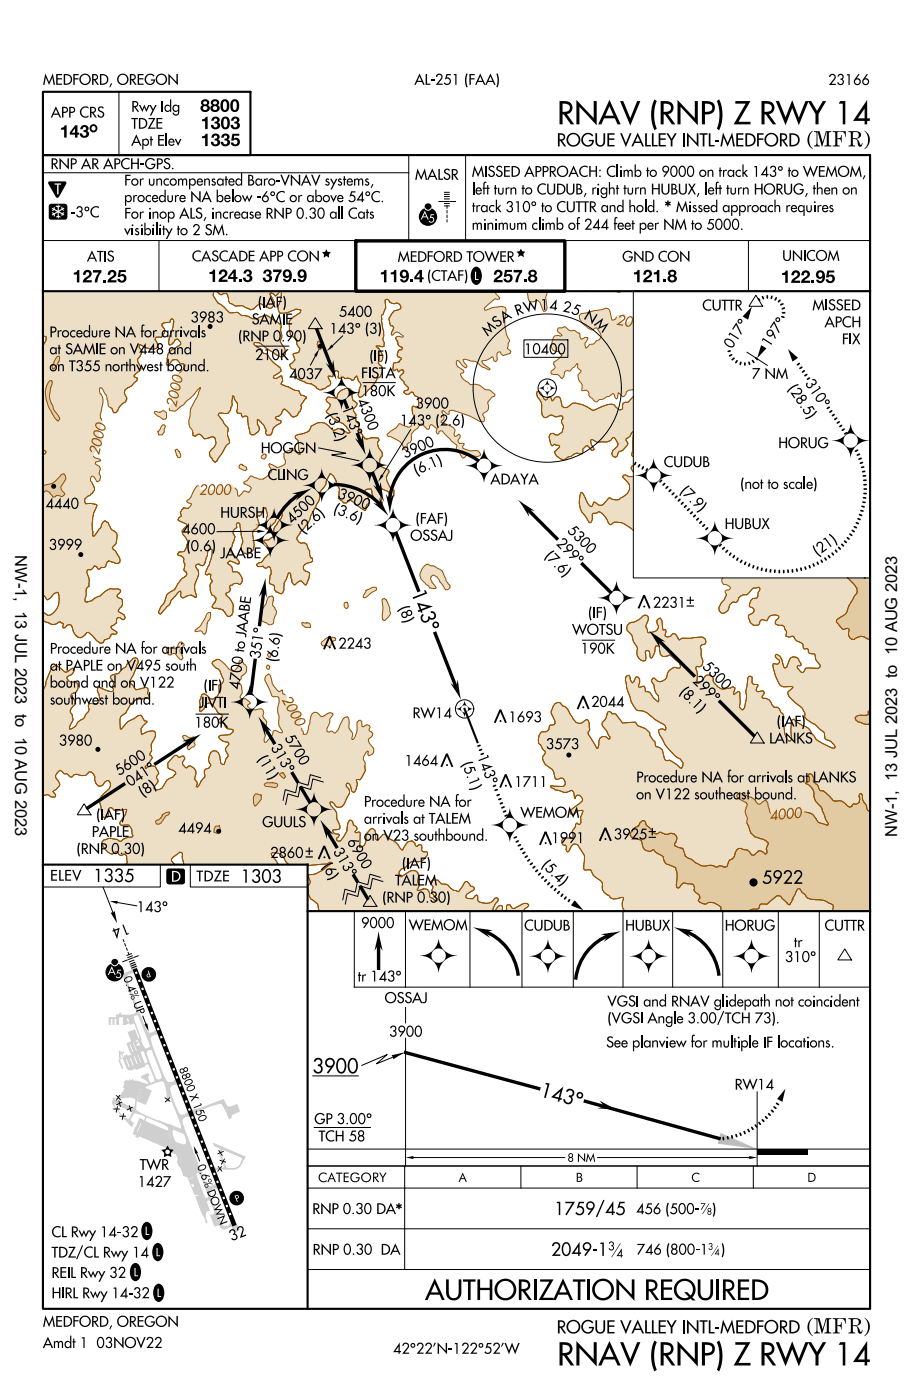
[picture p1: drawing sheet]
<svg xmlns="http://www.w3.org/2000/svg" width="137mm" height="210mm" viewBox="0 0 137 210" stroke-linecap="round" stroke-linejoin="round" font-family="sans-serif">
<defs><g id="words">
<g font-size="3.6">
<text x="83.4" y="18.6">RNAV (RNP) Z RWY 14</text>
<text x="83.4" y="204.4">RNAV (RNP) Z RWY 14</text>
</g>
<text font-size="3.1" x="63.6" y="194.6">AUTHORIZATION REQUIRED</text>
<g font-size="2.5">
<text x="2.3" y="83.1" transform="rotate(90 2.3 83.1)">NW-1, 13 JUL 2023 to 10 AUG 2023</text>
<text x="134.3" y="125.2" transform="rotate(-90 134.3 125.2)">NW-1, 13 JUL 2023 to 10 AUG 2023</text>
</g>
<g font-size="2.4">
<text x="120.7" y="21.9">(MFR)</text>
<text x="120.7" y="199.6">(MFR)</text>
</g>
<g font-size="2.3">
<text x="99.3" y="32.2">*</text>
<text x="61.5" y="88.7" transform="rotate(69 61.5 88.7)">1</text>
<text x="62.1" y="90.3" transform="rotate(69 62.1 90.3)">4</text>
<text x="62.7" y="92" transform="rotate(69 62.7 92)">3 °</text>
<text x="46.8" y="160.7">3900</text>
<text x="80.7" y="164.1" transform="rotate(15 80.7 164.1)">1</text>
<text x="82.4" y="164.6" transform="rotate(15 82.4 164.6)">4</text>
<text x="84.1" y="165" transform="rotate(15 84.1 165)">3 °</text>
<text x="59" y="182.3">*</text>
</g>
<g font-size="2">
<text x="30" y="16.7">8800</text>
<text x="8.9" y="20.6">143°</text>
<text x="30" y="19.3">1303</text>
<text x="30" y="21.9">1335</text>
<text x="83.3" y="21.9">ROGUE VALLEY INTL-MEDFORD</text>
<text x="10.8" y="42.3">127.25</text>
<text x="31.2" y="42.2">124.3</text>
<text x="39.6" y="42.2">379.9</text>
<text x="56.8" y="42.2">119.4</text>
<text x="74.2" y="42.2">257.8</text>
<text x="94.7" y="42.2">121.8</text>
<text x="116.9" y="42.3">122.95</text>
<text x="14" y="132">1335</text>
<text x="36.1" y="132.1">1303</text>
<text x="114.1" y="132.3">5922</text>
<text x="83" y="181.9">1759/45</text>
<text x="82.5" y="188">2049-1</text>
<text x="83.3" y="199.6">ROGUE VALLEY INTL-MEDFORD</text>
</g>
<g font-size="1.7">
<text x="6.4" y="12.7">MEDFORD, OREGON</text>
<text x="7.6" y="17.6">APP CRS</text>
<text x="19.7" y="16.7">Rwy Idg</text>
<text x="124" y="12.7">23166</text>
<text x="19.7" y="21.8">Apt Elev</text>
<text x="19.7" y="19.3">TDZE</text>
<text x="7.6" y="25.3">RNP AR APCH-GPS.</text>
<text x="18.6" y="27.8">For uncompensated Baro-VNAV systems,</text>
<text x="62.1" y="26.9">MALSR</text>
<text x="70.6" y="29.1">left turn to CUDUB, right turn HUBUX, left turn HORUG, then on</text>
<text x="70.6" y="26.5">MISSED APPROACH: Climb to 9000 on track 143° to WEMOM,</text>
<text x="10.6" y="32.5">-3°C</text>
<text x="18.6" y="35.2">visibility to 2 SM.</text>
<text x="18.6" y="32.7">For inop ALS, increase RNP 0.30 all Cats</text>
<text x="18.6" y="30.3">procedure NA below -6°C or above 54°C.</text>
<text x="70.6" y="34.4">minimum climb of 244 feet per NM to 5000.</text>
<text x="70.6" y="31.8">track 310° to CUTTR and hold.</text>
<text x="102.2" y="31.8">Missed approach requires</text>
<text x="50.7" y="47.4">5400</text>
<text x="77.4" y="47.3" transform="rotate(-19 77.4 47.3)">R</text>
<text x="78.6" y="46.9" transform="rotate(-13 78.6 46.9)">W</text>
<text x="80.9" y="46.4" transform="rotate(-1 80.9 46.4)">1</text>
<text x="82.2" y="46.4" transform="rotate(6 82.2 46.4)">4</text>
<text x="84.1" y="46.6" transform="rotate(12 84.1 46.6)">2</text>
<text x="87.3" y="47.7" transform="rotate(31 87.3 47.7)">N</text>
<text x="105.1" y="46.5">CUTTR</text>
<text x="121.6" y="46.5">MISSED</text>
<text x="7.4" y="53">at SAMIE on V448 and</text>
<text x="7.4" y="50.5">Procedure NA for arrivals</text>
<text x="28.5" y="48.3">3983</text>
<text x="35.7" y="51.1">(RNP 0.90)</text>
<text x="37.7" y="48.6">SAMIE</text>
<text x="38.2" y="53.9">210K</text>
<text x="49.3" y="50">143° (3)</text>
<text x="73" y="50.4" transform="rotate(-44 73 50.4)">M</text>
<text x="74.4" y="49.1" transform="rotate(-38 74.4 49.1)">S</text>
<text x="75.4" y="48.4" transform="rotate(-32 75.4 48.4)">A</text>
<text x="78.4" y="53">10400</text>
<text x="88.9" y="48.6" transform="rotate(43 88.9 48.6)">M</text>
<text x="109.5" y="52.3" transform="rotate(-57 109.5 52.3)">0</text>
<text x="110.2" y="51.3" transform="rotate(-57 110.2 51.3)">1</text>
<text x="110.9" y="50.2" transform="rotate(-57 110.9 50.2)">7 °</text>
<text x="115.2" y="52.1" transform="rotate(-57 115.2 52.1)">1</text>
<text x="115.9" y="51" transform="rotate(-57 115.9 51)">9</text>
<text x="116.5" y="50" transform="rotate(-57 116.5 50)">7 °</text>
<text x="123.4" y="49">APCH</text>
<text x="126" y="51.5">FIX</text>
<text x="7.4" y="55.6">on T355 northwest bound.</text>
<text x="43.3" y="56.8">4037</text>
<text x="53.5" y="60" transform="rotate(69 53.5 60)">4</text>
<text x="54" y="56.6">FISTA</text>
<text x="54.1" y="59.3">180K</text>
<text x="117.9" y="58.2" transform="rotate(56 117.9 58.2)">(2</text>
<text x="118.9" y="59.7" transform="rotate(56 118.9 59.7)">8 .5 )</text>
<text x="120.4" y="57.4" transform="rotate(56 120.4 57.4)">3</text>
<text x="121.1" y="58.4" transform="rotate(56 121.1 58.4)">1</text>
<text x="121.8" y="59.4" transform="rotate(56 121.8 59.4)">0 °</text>
<text x="48.8" y="62.1" transform="rotate(69 48.8 62.1)">(3 .2 )</text>
<text x="51.2" y="61.1" transform="rotate(69 51.2 61.1)">1</text>
<text x="51.6" y="62.2" transform="rotate(69 51.6 62.2)">4</text>
<text x="52.1" y="63.4" transform="rotate(69 52.1 63.4)">3 °</text>
<text x="53.9" y="61.1" transform="rotate(69 53.9 61.1)">3</text>
<text x="54.4" y="62.3" transform="rotate(69 54.4 62.3)">0</text>
<text x="54.8" y="63.5" transform="rotate(69 54.8 63.5)">0</text>
<text x="59.9" y="63.7">143° (2.6)</text>
<text x="62.2" y="61.2">3900</text>
<text x="39" y="67.8">HOGGN</text>
<text x="40.1" y="71.8">CLING</text>
<text x="60.6" y="68.7" transform="rotate(-23 60.6 68.7)">3</text>
<text x="61.7" y="68.2" transform="rotate(-23 61.7 68.2)">9</text>
<text x="62.3" y="71.1" transform="rotate(-23 62.3 71.1)">(6 .1 )</text>
<text x="62.9" y="67.7" transform="rotate(-23 62.9 67.7)">0</text>
<text x="99.4" y="69.9">CUDUB</text>
<text x="116.5" y="67.1">HORUG</text>
<text x="33" y="77.5">HURSH</text>
<text x="44.6" y="77.6" transform="rotate(-43 44.6 77.6)">5</text>
<text x="45.5" y="76.8" transform="rotate(-43 45.5 76.8)">0</text>
<text x="46.4" y="75.9" transform="rotate(-43 46.4 75.9)">0</text>
<text x="49.8" y="76.7" transform="rotate(22 49.8 76.7)">(3 .6 )</text>
<text x="50.4" y="74.5" transform="rotate(22 50.4 74.5)">3</text>
<text x="51.6" y="74.9" transform="rotate(22 51.6 74.9)">9</text>
<text x="52.7" y="75.4" transform="rotate(22 52.7 75.4)">0</text>
<text x="73.4" y="72.5">ADAYA</text>
<text x="101.7" y="73.7" transform="rotate(44 101.7 73.7)">(7 .9 )</text>
<text x="110.8" y="73.2">(not to scale)</text>
<text x="7.3" y="82.3">3999</text>
<text x="27.3" y="80">4600</text>
<text x="28" y="82.5">(0.6)</text>
<text x="33" y="83.6">JAABE</text>
<text x="43.7" y="78.5" transform="rotate(-43 43.7 78.5)">4</text>
<text x="45.4" y="80" transform="rotate(-43 45.4 80)">(2 .6 )</text>
<text x="61.4" y="80.9">OSSAJ</text>
<text x="81.4" y="83.3" transform="rotate(45 81.4 83.3)">(7 .6 )</text>
<text x="83.1" y="81.4" transform="rotate(45 83.1 81.4)">2</text>
<text x="84" y="82.3" transform="rotate(45 84 82.3)">9</text>
<text x="84.8" y="79.5" transform="rotate(45 84.8 79.5)">5</text>
<text x="84.9" y="83.2" transform="rotate(45 84.9 83.2)">9 °</text>
<text x="85.7" y="80.4" transform="rotate(45 85.7 80.4)">3</text>
<text x="86.6" y="81.3" transform="rotate(45 86.6 81.3)">0</text>
<text x="87.5" y="82.2" transform="rotate(45 87.5 82.2)">0</text>
<text x="108.5" y="79.2">HUBUX</text>
<text x="122.4" y="83.3" transform="rotate(-36 122.4 83.3)">(2</text>
<text x="123.9" y="82.2" transform="rotate(-36 123.9 82.2)">1 )</text>
<text x="59.7" y="91" transform="rotate(69 59.7 91)">(8 )</text>
<text x="85.6" y="95">WOTSU</text>
<text x="97.7" y="91">2231</text>
<text x="7.5" y="100.4">at PAPLE on V495 south</text>
<text x="7.5" y="97.8">Procedure NA for arrivals</text>
<text x="36.1" y="100.8" transform="rotate(-82 36.1 100.8)">0</text>
<text x="36.3" y="99.5" transform="rotate(-82 36.3 99.5)">0 to JA A BE</text>
<text x="39" y="98.6" transform="rotate(-82 39 98.6)">3</text>
<text x="39.1" y="97.4" transform="rotate(-82 39.1 97.4)">5</text>
<text x="39.3" y="96.2" transform="rotate(-82 39.3 96.2)">1 °</text>
<text x="41.5" y="99.1" transform="rotate(-82 41.5 99.1)">(6 .6 )</text>
<text x="50.6" y="97.1">2243</text>
<text x="86.9" y="97.8">190K</text>
<text x="105" y="99.9" transform="rotate(45 105 99.9)">5</text>
<text x="105.9" y="100.8" transform="rotate(45 105.9 100.8)">3</text>
<text x="106.8" y="101.6" transform="rotate(45 106.8 101.6)">0</text>
<text x="7.5" y="105.5">southwest bound.</text>
<text x="7.5" y="102.9">bound and on V122</text>
<text x="29.8" y="105.9">JIVTI</text>
<text x="35.8" y="103.3" transform="rotate(-82 35.8 103.3)">4</text>
<text x="35.9" y="102" transform="rotate(-82 35.9 102)">7</text>
<text x="61.8" y="107.5">RW14</text>
<text x="88.5" y="105.8">2044</text>
<text x="101.6" y="103.7" transform="rotate(45 101.6 103.7)">(8 .1 )</text>
<text x="103.6" y="102" transform="rotate(45 103.6 102)">2</text>
<text x="104.4" y="102.9" transform="rotate(45 104.4 102.9)">9</text>
<text x="105.3" y="103.8" transform="rotate(45 105.3 103.8)">9 °</text>
<text x="107.7" y="102.5" transform="rotate(45 107.7 102.5)">0</text>
<text x="8.8" y="111.6">3980</text>
<text x="29.1" y="108.9">180K</text>
<text x="38.5" y="113.6" transform="rotate(59 38.5 113.6)">(1</text>
<text x="40.5" y="111.9" transform="rotate(59 40.5 111.9)">3</text>
<text x="41.1" y="113" transform="rotate(59 41.1 113)">1</text>
<text x="42.5" y="110.5" transform="rotate(59 42.5 110.5)">5</text>
<text x="43.2" y="111.5" transform="rotate(59 43.2 111.5)">7</text>
<text x="43.8" y="112.6" transform="rotate(59 43.8 112.6)">0</text>
<text x="44.5" y="113.7" transform="rotate(59 44.5 113.7)">0</text>
<text x="71.4" y="113.3" transform="rotate(69 71.4 113.3)">1</text>
<text x="76.1" y="108.1">1693</text>
<text x="81.7" y="112.1">3573</text>
<text x="115.1" y="111.3">LANKS</text>
<text x="17.8" y="116.2" transform="rotate(-33 17.8 116.2)">5</text>
<text x="18.9" y="115.5" transform="rotate(-33 18.9 115.5)">6</text>
<text x="19.5" y="117.8" transform="rotate(-33 19.5 117.8)">0</text>
<text x="19.9" y="114.8" transform="rotate(-33 19.9 114.8)">0</text>
<text x="20.5" y="117.1" transform="rotate(-33 20.5 117.1)">4</text>
<text x="21.4" y="119.3" transform="rotate(-33 21.4 119.3)">(8 )</text>
<text x="21.6" y="116.5" transform="rotate(-33 21.6 116.5)">1 °</text>
<text x="39.5" y="115.2" transform="rotate(59 39.5 115.2)">1 )</text>
<text x="41.7" y="114.1" transform="rotate(59 41.7 114.1)">3 °</text>
<text x="60.6" y="114.6">1464</text>
<text x="69.1" y="114.3" transform="rotate(69 69.1 114.3)">(5 .1 )</text>
<text x="71.9" y="114.4" transform="rotate(69 71.9 114.4)">4</text>
<text x="72.3" y="115.6" transform="rotate(69 72.3 115.6)">3 °</text>
<text x="77" y="117.8">1711</text>
<text x="95.2" y="119.6">on V122 southeast bound.</text>
<text x="95.2" y="117.1">Procedure NA for arrivals at LANKS</text>
<text x="13.7" y="125.3">PAPLE</text>
<text x="39.2" y="123.8">GUULS</text>
<text x="51.9" y="126" transform="rotate(59 51.9 126)">6</text>
<text x="54.5" y="125.8">on V23 southbound.</text>
<text x="54.5" y="123.3">arrivals at TALEM</text>
<text x="54.5" y="120.8">Procedure NA for</text>
<text x="77.9" y="122.4">WEMOM</text>
<text x="91.9" y="125.6">3925</text>
<text x="7.5" y="131.8">ELEV</text>
<text x="11.5" y="127.8">(RNP 0.30)</text>
<text x="29.4" y="131.9">TDZE</text>
<text x="40.4" y="128.4">2860</text>
<text x="48.2" y="129.7" transform="rotate(59 48.2 129.7)">(6 )</text>
<text x="49.8" y="127.5" transform="rotate(59 49.8 127.5)">3</text>
<text x="50.4" y="128.5" transform="rotate(59 50.4 128.5)">1</text>
<text x="51.1" y="129.6" transform="rotate(59 51.1 129.6)">3 °</text>
<text x="52.5" y="127.1" transform="rotate(59 52.5 127.1)">9</text>
<text x="53.2" y="128.1" transform="rotate(59 53.2 128.1)">0</text>
<text x="53.8" y="129.2" transform="rotate(59 53.8 129.2)">0</text>
<text x="81" y="129.6" transform="rotate(44 81 129.6)">(5 .4 )</text>
<text x="82.5" y="126.2">1991</text>
<text x="20.5" y="136.5">143°</text>
<text x="57.2" y="135.1">(RNP 0.30)</text>
<text x="59.1" y="132.5">TALEM</text>
<text x="17.8" y="138.6" transform="rotate(159 17.8 138.6)">4</text>
<text x="19" y="138.2" transform="rotate(159 19 138.2)">1</text>
<text x="54" y="138.9">9000</text>
<text x="61.2" y="139.2">WEMOM</text>
<text x="78.5" y="139.3">CUDUB</text>
<text x="93.6" y="139.3">HUBUX</text>
<text x="108.5" y="139.3">HORUG</text>
<text x="118.8" y="141.8">tr</text>
<text x="123.4" y="139.3">CUTTR</text>
<text x="53.5" y="146.9">tr 143°</text>
<text x="117.6" y="144">310°</text>
<text x="57.6" y="150.1">OSSAJ</text>
<text x="58.2" y="155.2">3900</text>
<text x="90.9" y="153.2">(VGSI Angle 3.00/TCH 73).</text>
<text x="90.9" y="150.7">VGSI and RNAV glidepath not coincident</text>
<text x="90.7" y="156.8">See planview for multiple IF locations.</text>
<text x="110" y="163.1">RW14</text>
<text x="47" y="168.3">GP 3.00°</text>
<text x="47.7" y="170.8">TCH 58</text>
<text x="20.6" y="177.7">1427</text>
<text x="20.9" y="175.1">TWR</text>
<text x="7.7" y="185.2">CL Rwy 14-32</text>
<text x="34.6" y="185.8" transform="rotate(-21 34.6 185.8)">3</text>
<text x="46.8" y="181.7">RNP 0.30 DA</text>
<text x="95.2" y="181.7">456 (500-</text>
<text x="7.7" y="191.3">REIL Rwy 32</text>
<text x="7.7" y="188.2">TDZ/CL Rwy 14</text>
<text x="46.8" y="187.8">RNP 0.30 DA</text>
<text x="95.3" y="187.8">746 (800-1</text>
<text x="7.7" y="194.3">HIRL Rwy 14-32</text>
<text x="6.4" y="198.6">MEDFORD, OREGON</text>
<text x="6.4" y="201.8">Amdt 1</text>
<text x="14.8" y="201.8">03NOV22</text>
<text x="58.8" y="202.6">42°22'N-122°52'W</text>
</g>
<g font-size="1.7" fill="#fff">
<text x="8.2" y="29.1">T</text>
<text x="25.6" y="132">D</text>
</g>
<g font-size="1.7" fill="#955101">
<text x="92.1" y="48.6" transform="rotate(9 92.1 48.6)">2</text>
<text x="26.6" y="59.9" transform="rotate(-78 26.6 59.9)">0</text>
<text x="26.9" y="58.7" transform="rotate(-78 26.9 58.7)">0</text>
<text x="27.1" y="57.6" transform="rotate(-78 27.1 57.6)">0</text>
<text x="15.4" y="65.9" transform="rotate(-77 15.4 65.9)">0</text>
<text x="15.6" y="64.7" transform="rotate(-77 15.6 64.7)">0</text>
<text x="26.4" y="61.1" transform="rotate(-78 26.4 61.1)">2</text>
<text x="14.8" y="68.2" transform="rotate(-77 14.8 68.2)">2</text>
<text x="15.1" y="67.1" transform="rotate(-77 15.1 67.1)">0</text>
<text x="29.7" y="74.1">2000</text>
<text x="42.1" y="104.7" transform="rotate(61 42.1 104.7)">2</text>
<text x="42.7" y="105.7" transform="rotate(61 42.7 105.7)">0</text>
<text x="43.3" y="106.8" transform="rotate(61 43.3 106.8)">0</text>
<text x="43.9" y="107.8" transform="rotate(61 43.9 107.8)">0</text>
<text x="115.2" y="122.8" transform="rotate(-5 115.2 122.8)">4</text>
<text x="116.4" y="122.7" transform="rotate(-5 116.4 122.7)">0</text>
<text x="117.6" y="122.6" transform="rotate(-5 117.6 122.6)">0</text>
<text x="118.8" y="122.5" transform="rotate(-5 118.8 122.5)">0</text>
</g>
<g font-size="1.6">
<text x="13" y="39.1">ATIS</text>
<text x="28.7" y="39.1">CASCADE APP CON</text>
<text x="59.5" y="39.2">MEDFORD TOWER</text>
<text x="93.1" y="39.2">GND CON</text>
<text x="117.1" y="39">UNICOM</text>
</g>
<text font-size="1.5" x="47.6" y="176.9">CATEGORY</text>
<g font-size="1.4">
<text x="68.7" y="176.9">A</text>
<text x="86.2" y="176.9">B</text>
<text x="103.4" y="176.9">C</text>
<text x="120.8" y="176.9">D</text>
</g>
<g font-size="1.3" fill="#fff">
<text x="64.1" y="33.3">5</text>
<text x="71" y="41.9">L</text>
<text x="17.3" y="146.4">5</text>
<text x="21.7" y="184.9">L</text>
<text x="20" y="191">L</text>
<text x="23.3" y="188">L</text>
<text x="23.5" y="194.1">L</text>
</g>
<g font-size="1.3">
<text x="18.4" y="146.4" transform="rotate(69 18.4 146.4)">0 .4 % UP</text>
<text x="26.8" y="160" transform="rotate(69 26.8 160)">8</text>
<text x="27.1" y="160.9" transform="rotate(69 27.1 160.9)">8</text>
<text x="27.4" y="161.8" transform="rotate(69 27.4 161.8)">0</text>
<text x="16.9" y="165.9" transform="rotate(51 16.9 165.9)">x x</text>
<text x="17.3" y="164.7" transform="rotate(-5 17.3 164.7)">x</text>
<text x="17.3" y="165.4" transform="rotate(23 17.3 165.4)">x</text>
<text x="18.9" y="166.1" transform="rotate(23 18.9 166.1)">x</text>
<text x="24.6" y="164.2" transform="rotate(86 24.6 164.2)">x</text>
<text x="27.8" y="162.7" transform="rotate(69 27.8 162.7)">0 X 1</text>
<text x="29.2" y="166.2" transform="rotate(69 29.2 166.2)">5</text>
<text x="29.5" y="167.1" transform="rotate(69 29.5 167.1)">0</text>
<text x="32.8" y="173.6" transform="rotate(69 32.8 173.6)">x</text>
<text x="33.3" y="173" transform="rotate(-74 33.3 173)">x</text>
<text x="84.9" y="173.9">8 NM</text>
<text x="29.5" y="174.6" transform="rotate(69 29.5 174.6)">0 .6 % DO W N</text>
<text x="32.5" y="175.3" transform="rotate(1 32.5 175.3)">x</text>
<text x="91" y="187.2">3</text>
</g>
<g font-size="1" fill="#fff">
<text x="22.3" y="145.2" transform="rotate(159 22.3 145.2)">P</text>
<text x="35.4" y="179.9" transform="rotate(-21 35.4 179.9)">P</text>
</g>
<g font-size="1">
<text x="104.8" y="181.1">7</text>
<text x="105.8" y="181.8">8</text>
<text x="106" y="187.1">3</text>
</g>
</g></defs>
<g fill="none" stroke="#eddfc6" stroke-width=".15">
<path d="M6.4 50.3l.5 .1v.4l-.5 1M41.8 43.6l-.2 .4-.4 .3-.5-.4-.2-.1-.1 .3 .7 1.1-.1 .3a.73 .73 0 0 1-.5 .6 .73 .73 0 0 1-.8-.3l-.6-.3-.6 .2a1.3 1.3 0 0 1-1 .7l-1.2-.7-1 .1-.9-.4-.2-.3v-.4a.74 .74 0 0 0-.4-.8l-.4 .1-.2 .1h-.2l-.6-.5h-.3l-.2 .6a3.1 3.1 0 0 0 1.1 1.4l1.4 1.2h.5a.95 .95 0 0 1 1.3 .4l1 .1 .6 .4h.5l.7-.3 .9-.2 1.1 .7a1.39 1.39 0 0 1 1.1 1.1 1.36 1.36 0 0 0 .1 1.2v.4l-.2 .4v.3l.5 .6 .2 1.1-.3 .4h-.3a2.12 2.12 0 0 1-1.3-.7l-2-1.4h-.7l-.1 .2 .6 .5 .6 .3 .2 .6a1.25 1.25 0 0 1 1.1 .9l.7 .7 .7 .5 .2 .3v.2l-1.1 .8-.1 .2 .3 .2 .8-.4h.2v.1a.8 .8 0 0 1-.1 1.1l2.1 .9 .5 .1 .3 .7 .8 .2v.3h-.1l-.7 .9 .1 .4-.2 .6-.2 .1-.3 .6-.5 .2-1.2-1.2-.2-.1-.2 .3a1.18 1.18 0 0 1-1 .9l-.1 .2 .9 .5-.1 .2-.6 .3a1.26 1.26 0 0 0-.7 1.2l-.1 .3h-.7l-.2-.3 .1-.4-.3-.7-.7-.8-.3-.1v.7l.3 .3a.98 .98 0 0 1-1.2 1.3 .73 .73 0 0 1-.3-.8l-.3-2h-.3l-.3 .1-.2-.1-.2-.4h-.4l-.2-.2 .1-.5a1.3 1.3 0 0 0-.4-1.4l-.1-.5h-.2l-.1 1.3-.2 .4a.9 .9 0 0 1-1.3 .8h-.4l-.1 .4 1.1 1.5a.84 .84 0 0 1 .3 1l.3 1.6-.5 .4-1.4 2.3-.3 .2-.4-.5a.93 .93 0 0 1-.1-1.5 1.22 1.22 0 0 0 .4-1.7l-.5-.1-1 .3-.7-.7h-.3l-.4 .3-.3-.1-.2-.9a1.76 1.76 0 0 1-.3-2 2.75 2.75 0 0 1 .7-2.1 5.4 5.4 0 0 0 .8-2.1l.1-.1-2.6 2.7-.6 .4a.98 .98 0 0 1-1.4 .3 .69 .69 0 0 1 .5-.9l.2-.3v-.3l-.1-.3 .2-.9v-.8l.8-.7-.2-.4-.4-.1 .1-.6 1.1-1 .1-.5-.3-.1h-.3l-.6-.6-.2-.1a.66 .66 0 0 0-.7 .4l-.3 .4-.3 .1-.1-.3 .1-.3a1.8 1.8 0 0 1 1.2-2l.8-.6a.69 .69 0 0 0-.4-.7h-.4l-.5 .7-.3 .1-.1-.1a7.7 7.7 0 0 1 .6-2.7l.1-.6-.2-.5-.2 .1-.2 .4-.9 .1-.3 .2v.3l.2 .2a.63 .63 0 0 1 .2 .8l-.4 .7-.5-.1-.4 .2-.1 .2 .4 .7 .1 .3a1.18 1.18 0 0 1-1.4 .3l-1.4-.5-.1 .2v.2l.4 .4v.3l-.2 .7-.4 .4 .1 .5a1.26 1.26 0 0 1 .4 1l-1 1v.1l.4 .2v.4l-.7 .7-.7 .3a.87 .87 0 0 0-.2 1.5l.1 .2-.2 .4-.8 .6-.7 1.1h-.3l-.2-.7-.5-.2-.2-1-.1-.1a3.7 3.7 0 0 0-.8-1.7l-.2-.1-.1 .2 .1 .7a1.78 1.78 0 0 1 .2 2.1l-.1 .7a.94 .94 0 0 0 .1 1l.1 .4-.3 .8a1.78 1.78 0 0 0-.2 1.6l.3 .3 .1 .2-.4 .8-.3 .3a1.45 1.45 0 0 0-.5 1.2l1 .5v.2l-.7 .2v.2l.6 .4 .1 .3-.2 .7a.91 .91 0 0 1 0 1.2l-.3 .1-.2-.4a.62 .62 0 0 0-.6-.4l-.2 .4v.3l.3 .2 .2 .5 .1 .6-.3 .6-.5 .3a.74 .74 0 0 0-.5 1.2h1l.6 .1 .1 .1-.3 .8a7.7 7.7 0 0 0-.3 3.6v.2h.2l1-1.3 .1-.4a.71 .71 0 0 1 .6-.5l.4 .2 .4 1 .2 .2a.92 .92 0 0 1 .7 1.3 1.49 1.49 0 0 1-.7 1.3l.7 .9a1.19 1.19 0 0 1 .4 1.3 .87 .87 0 0 1-.9 0l-.6-.2a.75 .75 0 0 0-.6 .8l-.3 .2-.4-.1v.2l-.3 .2-.3-.5-.4-.1-.4 .5-.6 .1-.1 .4a3 3 0 0 1 .3 2.1 .53 .53 0 0 0-.4 .5l-.2 1.7 .2 .2 .8-.3 .6-.4a2.15 2.15 0 0 0 1.4-.9l.4-.3a.82 .82 0 0 1 .9-.1 .89 .89 0 0 1 1.1 .3l-.2 .3-.3 .2-.1 .3 .1 .2 .5 .1 .2 .2v.8l-.5 .6-.1 .3 .9 .5 .1 .4a.33 .33 0 0 1-.2 .3 .33 .33 0 0 1-.4-.1l-.2-.2-.3 .1-.2 .2v.6l-.8 .5v.1l.2 .3 .7 .4-.1 .3-.8 .1a1.11 1.11 0 0 1-1 .8l-.1 .2a.41 .41 0 0 1-.6 .2l-1.7-1.5h-.2l-.1 .2a.91 .91 0 0 1-1.6 .1l-.7-1.4-.3-.1-.3 .1-.3 .4h-.3l.1-.7-.5-.2h-.2a1.1 1.1 0 0 1-1.5 .1l-.5-.1-.4-.3M42.1 43.6v.9l-.2 .9a.88 .88 0 0 0-.2 1.1 .88 .88 0 0 0 1.1 .3l.8-.2a1.34 1.34 0 0 1 1.5-.2l-.1 .4-1.3 .8a1.4 1.4 0 0 0-.4 1.4l.2 1.2 .9 .6a1.28 1.28 0 0 0 .4 1.3 .68 .68 0 0 1-.3 .7l-.4 .1-.2 .2 .2 .8-.8 .7 .1 .2a.75 .75 0 0 0 .7 .5l.1 .1a1.94 1.94 0 0 0 .4 1.3l1.2 .6 .8 .1 .8 .6v.1l.5 .2 .6-.1 .8-.4a.56 .56 0 0 0 0-.9l-.2-.6 .7 .1 .4-.9h.2a.58 .58 0 0 1 .3 .8l-.1 .2a.31 .31 0 0 0 .3 .1 .31 .31 0 0 0 .3-.1h.2l.2 .2 .3-.1a.67 .67 0 0 1 .7 .3h.3v-.1l.2-.1v-.1l.3-.3 .2 .7 .4 .5-.4 1.5 .2 .5 .4-.2 .8-.8a4.9 4.9 0 0 0 1.5-1.9l.1-.1a.87 .87 0 0 0 .6-.9v-.4a.8 .8 0 0 0-.4-.6l-.2-.3 .1-.1 .4-.1a1.44 1.44 0 0 0-.5-1.9v-.2l-.3-.1v-.1l1 .1 .2-.1a1.11 1.11 0 0 0-.2-1v-.1a4.4 4.4 0 0 0-.1-2.2l-.1-1.2 .2-.2 .2-.4a2.23 2.23 0 0 0 .1-1.6l.1-.2a.35 .35 0 0 1 .5 .1 .94 .94 0 0 0 1.2 .4l.5 .3 .1 .2v.3a2 2 0 0 0-1.8 1.6l.3 .9a.44 .44 0 0 1 .4 .3 .44 .44 0 0 1-.1 .4l-.2 .6M59.2 50.6l.2 .5h.1l.1 .3a.64 .64 0 0 0 .6 .6l-.1 .3a.68 .68 0 0 0-.6 .9l.1 .2 .5 .3a1.67 1.67 0 0 1-1.2 .7v1.1l.5-.2 .2 .3h.2l.1-.2 .4-.1 .1 .3-.1 .1 .1 .2-.5 .3v.3l.5 .6 .1 .3 .6 .6a.49 .49 0 0 1-.5 .5l-.2 .2a.61 .61 0 0 0 1 .1l.2-.1h.3v.2a.67 .67 0 0 0 .6 .5l.1 .2v1.3l-.1 .1h-.2l-.5-.2a1.23 1.23 0 0 0 0 1M94.8 59.3l-.7 .8-.8 .3-.2 .9-.3 .1-.2-.1-.7-.7a2.83 2.83 0 0 0-2.2 .4l-.8 .4h-.2a4.4 4.4 0 0 0-3-1l-.9 .6h-.4l-.3-.2-.2-1.1-.2-.3h-.4l-.7 .6-.2-.6-.4 .1-.2 .3-.2 .1-.7-1.1-.3-.3-.2 .1-.1 .3 .1 .5a2.05 2.05 0 0 1 .7 2.2v.5l.3 .3 .2 .1 .7-.4h.3l.5 .3 1-.1 .1 .1-.1 .9 .2 .6-.2 .8-.6 .4h-.4l-.3-.2h-.4l-.2 .5 .2 1 .2 .3 .4-.2 .2 .1 .6 .1v.2l-.8 .7a1.35 1.35 0 0 0 1.6 1.1l.5-.3 .4-.1a1.03 1.03 0 0 1 1.4-.3l.2-.1 .1-.2v-.5l.5-.4 .2-.1 .6 .7h.2l.2-.1-.4-.7-.1-.5 .1-.3h.1l.8 .4 .6-.1a1.45 1.45 0 0 0 1.7-.6h.3l.5 .9-.1 .4-.7 .6-.1 .5 .1 .3 .4 .3 .3-.3 .3-.6 .5-.2 .7-.8 .1-.2-.3-.5v-.2a1.44 1.44 0 0 0 1-1l.1 .1M6.4 67.3l.4 .2a.28 .28 0 0 1 0 .4 .28 .28 0 0 1-.4 .1M44.3 67.6l.4 .4h.2l.1-.2-.3-.5-.1-1.3-.4-.4v-.4l1.8-.5a1.08 1.08 0 0 0 .6-.9 1.98 1.98 0 0 1 3.1 .5l.3 .1 .6-.3 .9 .4a.68 .68 0 0 0 .9 .2l-.5-.9-.6-.4-.8-.4a4.8 4.8 0 0 1-1.7-1.5l.5-.6 .2-.3-.6-.5-.1-.3 .2-.3 .1-.1 1.1 .2 .2-.1a1.52 1.52 0 0 1 2-1.3l.4 .5a1.2 1.2 0 0 0 .6 1.6 .93 .93 0 0 1-.5 .8v.4l.4 .5v1l.4 .5v.2a.63 .63 0 0 0 .3 .9l.4 .8a.57 .57 0 0 0 1 .2 .88 .88 0 0 1 .8 0h.4l.1 .3a.87 .87 0 0 0 0 1.2l.4 .4a.75 .75 0 0 1-.2 1.1l-.1 .9 .8 .6a.61 .61 0 0 1 .6 .6l-.1 .1a1.22 1.22 0 0 0-.2 1.2l.4 .9 .7 .5-.1 .8-.1 .2-.1-.1a2.9 2.9 0 0 0-1.7-1.2l-.2-.2-.4-.1v.1a5.4 5.4 0 0 1 .7 2.2l.1 .7h-.2a1.77 1.77 0 0 1-1-1.3 1.55 1.55 0 0 1-.4-1.2l-.1-.1-.7 .1-.2 .1 .2 .4a2.01 2.01 0 0 1 .4 1.5l-.4 .5v.4l-.2 .2-2.1-1.5-.7 .4h-.4l-.7-.7 .1-1.4-.3-.7a2.57 2.57 0 0 0-1.1-1.6l-.6 1.1v.5l-.3 .4a1.95 1.95 0 0 0-.7 1.7l-1.4 2.8a2.84 2.84 0 0 1-.8 1.6l-.7 .6 .1 .1-.6 .9 .3 .5 .3 .2a.84 .84 0 0 1 1.2 .9l.1 .2v.6l.2 .4 .3 .2v.4l-.3 .2a.93 .93 0 0 0-1 1.1l.2 .2h.3a.67 .67 0 0 1 .2 1.1l-.4 1-.8-.6-.3 .1-.6 .4h-.1l-.3-.4-.2-1.3-.3-.1-.3 1a2.21 2.21 0 0 0-.4 1.6l-.2 .4-.3 .2a1.25 1.25 0 0 1-.9-.7v-.3l-.1-.3-.6-.2a1.95 1.95 0 0 1 .2-1.5l-.1-.9-.2-.2-.5 .3-.4-.3h-.8l-.2-.2v-.1l.3-.3h.4l.6-.8 .4-.3a.62 .62 0 0 0 .4-.8l-1.1-1.4 .8-.1 .7-.4 .1-.4v-.4a.87 .87 0 0 1 .4-1.1l.4-.6a1.16 1.16 0 0 0 .4-1.1l-.5 .4-.4 .8-1.2 1.2-.3-.1-.1-.9 .3-1.2-.3-1h-.1l-.3 .4-.2 .6-.6 .3 .2 .7a.9 .9 0 0 1-.7 1.3l-.2 .3 .2 1.7a1.14 1.14 0 0 1-.3 1.2 1.14 1.14 0 0 1-1.2 .2l-.4-.5v-.5a1.72 1.72 0 0 0 0-1.7l-.2-1.5-.1-.2-.3-.1-.1 .3 .1 .5-.5 .4-.2 .2 .4 .7-.5 1.5-.3 .4v.2l1.3 1.5 .1 .5h-.3l-1.1-.5-.3 .3 .1 .2 .5 .5 .1 .6 .1 .1h.2a1.22 1.22 0 0 1 1.2 1.3 .59 .59 0 0 1-.5 .6l-.2-.2-.7 .1-.1 .2h-.3l-.1 .5a.49 .49 0 0 1-.5 .7h-.1v.2l.6 .5a2.31 2.31 0 0 1 .4 2.4 .54 .54 0 0 1-.8 .2l-.5-.6a1.56 1.56 0 0 0-1.4-.4l-.4-.3 .3-.6a.62 .62 0 0 0 .1-1l-.4-.1a2.24 2.24 0 0 1-.1-1.9l.1-.3-.2-.3 .1-.6-.3-.1-.3 .2-.3-.3a7.8 7.8 0 0 0 1-3.5l-.3-.1-.3 .2v.7l-.4 1.1-.3 .4h-.5l-.1-.2-.5 .2v.2l.3 .5h.1v.6l-.2 .8a2.47 2.47 0 0 0-.1 2.4l-.1 .3-.2-.1a1.04 1.04 0 0 0-1.4 .1l-.3 .1-.2-.1-.2-.2v-.7h-.2l-1.2 1.4-.3 .6-1.3 1.4-.3-.1v-.3l.4-.8 .5-.6 .3-.8v-.2l.8-.6a1.76 1.76 0 0 0 .9-1.1 2.72 2.72 0 0 1 1.3-1.2 .54 .54 0 0 0-.4-.8l.2-.8-.2-.6v-.3a.71 .71 0 0 0-.8-.6l-.1-.1 .2-.4 .8-.1 .3-.6 .2-.7-.1-.4-.6-.7a.65 .65 0 0 1 .3-1.1l.3-.3-.1-.3-1.3-.6 .3-.4 .3-.2a.64 .64 0 0 1 .2-1l.1-.2 .7 .1M94.8 65l-.1 2.5-.2 .5 .1 .2 .2 .1M94.8 69.7l-.3 .3v.2l.3 .4M94.8 71.3h-.7l-.5-.2h-.2l-.2 .3 .7 .7a1.38 1.38 0 0 1-.6 2.3l-.4 .1a1.27 1.27 0 0 1-1.6 0h-.2l-.7 .9a.73 .73 0 0 1-1.1-.1l-.3-.1h-.1l-.4 .6-.3-.1-.3-.4-.5-1.2-.4-.4a3.1 3.1 0 0 0 .7 3.7l.6 .8h.2l.2-.4v-.8l.9-.4a2.96 2.96 0 0 1 1.6 1.8l.3 .1 .3-.3a2.69 2.69 0 0 1 2.7 .9l.3 .3M6.4 89l.7 .8 .4-.3a1.39 1.39 0 0 1 1.2-.8 2.65 2.65 0 0 1-1.3 3.4h-.3l-.4-.4-.3 .1M108.7 89l-.3 .8-.5 .5-.3 .6 .1 .5 .4 .4 .4-.1 .5-.3 .2-.8 .4-.4 .7-.1 .3-.6 .3-.3 .4-.2h.5l.8-.9 .9-.2 .2 .1v.2l-.2 .5-.1 .6-.1 .2-.6 .1-.2 .2-.3 .7-.1 .2 .2 .2h.3l.2 .3a.7 .7 0 0 1-.7 .8l-.1 .5 .3 .7 .4 .3 .8 .1 .2-.3v-.2l.3-.3 .8 .1a1.08 1.08 0 0 1 1.8-.6l-.1 .2-.4 .5-.1 .3a.93 .93 0 0 0 1.1 .3l.3 .2 .1 .3a.89 .89 0 0 1 .1 1.1 .75 .75 0 0 0 .9 0l.3 .1 .5 .7 .4 .1a.91 .91 0 0 1 .6 1h.6l.1 .6 .2 .1 .8 .2a1.81 1.81 0 0 0 .8 1.6l-.1 .3-.2 .1h-1.9l-.2 .4-.3 .3-.2-.1-.6-.6v-.3l.2-.1 .2 .1 .2-.1v-.3l-.3-.3a.78 .78 0 0 0-.6-.7 .78 .78 0 0 0-.8 .4l-.4 1.1-.4 .2-.7-1.8-.4-.3-.3 .3 .2 .4 .4 .1v.5l-.2 .2h-.7v.2a5.9 5.9 0 0 0 1.3 3.1l.3 .1h1.3l.1 .1-.8 .7v.1l.2 .6 1 .9a2.04 2.04 0 0 1 1.3 2 2.33 2.33 0 0 0 1.5 1.2l.8 .8 .6 .4 .2 .9 .1 .2a1.71 1.71 0 0 1 1.4 1.1l-.2 .2-.4-.1-1.5-.7-.7-.5-1.2-1.7-1.8-.9-.4-.4h-.2a7.6 7.6 0 0 0-.2 3l-.3 .2-.3-.2-.3-.9-.2-1.7v-.8l-.1-.5-.4-.2-.1-.5-.4-.2-.4-.1-.8-1.1-.4-.2h-.5l-.2-.1 .4-.7-.1-.2-.2-.1-.7 .1-.1-.1-.1-.1 .2-.8-.7-.1-.1-.2v-.8l-.1-.1h-.5l-.1 .2-.3 1.8a4.7 4.7 0 0 1-.2 2.7l-.3 .3-.4-.5 .1-.7-.1-1.5-.1-.1-.7 .4h-.1l.2-.9-.2-.2-1 .3a1.66 1.66 0 0 1-2.1-1.7l-.3-.3h-.8l-.6 .9-.4 .3h-.3v-.3a3.4 3.4 0 0 0-.2-2.1l.2-.2 .5 .1 .2-.1 .1-.3 .1-.4-.3-.9 .1-.9-.2-.3a.66 .66 0 0 1 .7-.5 .68 .68 0 0 0 0-.7 .68 .68 0 0 0-.6-.4l-1.5 .2h-1.3l-.4 .3-.1-.1a.95 .95 0 0 0-1-.8 .71 .71 0 0 1-1 .3l.1-.7-.1-.3-.3 .1-.2-1.4-.3-.4-.2 .1a.74 .74 0 0 0-.1 1 .79 .79 0 0 1-.8 1l-.7 .1-.1-.1v-.4l-.2-.4 .4-1.3-.3-.4h-.2l-.4 .1-.5 .5-.8 .4a.85 .85 0 0 0-1 .4 .85 .85 0 0 0 .1 1 1.95 1.95 0 0 1 .8 1.6l.6 .8-.1 .5a1.22 1.22 0 0 0 1.2 1.5 1.11 1.11 0 0 0 .1-1.2l.1-.3 .5 .1 .1 .9 .2 .1 .1-.1a3.2 3.2 0 0 0 .5-1.7h.5l.1 .1 .1 1.2a.78 .78 0 0 0 1.2 .2l.2-.2 .2 .1 1.2 1.1 .3 .6a.72 .72 0 0 1-1 .1 1.55 1.55 0 0 0-1.1 1.5 1.01 1.01 0 0 1-.9 .6 1.01 1.01 0 0 1-1-.5 .43 .43 0 0 0-.4 .5l.4 .6a2.02 2.02 0 0 0 .6 1.5v.9l-.7-.5-.6-.9-.5-.1-.1-.1a.58 .58 0 0 0-.3-.7l-.5 .2-.2-.2a1.37 1.37 0 0 0 0-1.3l-.3-.1-.4 .7-.2 .2-.4-.5-.2-.6h-.2l-.2 .2-.1 .6 .2 1.1 .7 2 .7 1.2 .3 .2a2.28 2.28 0 0 1 1.9 .7l.7 .6 1.3 .7 .2 .3 .1 .3-.1 .3-.5-.2-.5 .2 .2 .7 .4 .7a6.4 6.4 0 0 0 2.6 2.9 .9 .9 0 0 1 .2 1.4l-1.8-1.2h-.5l-.2-.1-.4-1.4-.3-.3-.6-.3-.2-.7a1.94 1.94 0 0 1-.8-1.3l-.6-.6-1.1-.5-.4-.5-1.9 .1-1-1.3-.6-.1-.4-.3h-.2l-.1 .2a1.7 1.7 0 0 1-.7 1.4 1.17 1.17 0 0 0 .6 1.3l.3 .7 .2 .2v.3h-.2l-.5-.4h-.5l-.3 .3-.2 1.1-.1 .4h-.2l-1.3-2.2v-.2l.3-.5-.1-.9-.2-.4-.1-.1-.9 .6h-.4a2.85 2.85 0 0 1-1.3-1.4l-.4-.8-.3-.3-.4-.1-.3-.5-.4-.1a1.67 1.67 0 0 0-1 1.7l.6 1.2v.2l-.2 .3h-.5l-.2 .2v.5l-.4 .3h-.7l-.2 .2-.2 .4-.1 1.2 .3 .2 .3 .6 .4 .4v.2l-.4 .5v.4l.4 .8 1.1 .8 .2 .4 .2 1 .3 .1 .6-.3 .3 .1 .3 .5v.4l-.1 .2-.3 .1-1.6-.1-.2 .1 .1 .2 .6 .3 .6 .1a1.57 1.57 0 0 0 1.9 0l.2 .2 .2 1h.1v-.3l.3-.2h.3l.5 .6v.3l-.5 .4-1.2 .9-.2 .3 .1 .3 .2 .1 .2 .1 .7-.6 .7-.1v.2l-.3 .8 .1 .8-.2 .3h-.2l-.2-.2h-.2l-.1 .6-.4 .5-.1 .2 .2 .6-.1 .2-.1 .2-1.1-.1-.4 .4 .1 .6 .4 .1 .2 .2a.63 .63 0 0 0 .2 .8l.3-.4a.87 .87 0 0 1 1-.7l1.1 1.6v2l.2 .2a.91 .91 0 0 1 .9 .2 2.03 2.03 0 0 0 1.3 1.4l.4 .5a1.34 1.34 0 0 0 .9 1.7l.4 .5a3.1 3.1 0 0 0 1.7-.2l.1 .1v.3a1.44 1.44 0 0 0 .2 1.7"/>
<path d="M6.4 118.9l.3 .2 .3-.2 .9 .4h.4v-.4l-.4-.4a2.01 2.01 0 0 0 1-1.2l-.5-.9a1.18 1.18 0 0 1 .6-1.1l.2 .1a.57 .57 0 0 0 .8 .4l.6 .5 .5-.3 .4-.1 .7 .2h.6l.5-.5a.86 .86 0 0 1 .9 1.1l.2 .6 .3 .4h.4l.3-.2 .3-.4 .3-.3 .3 .1 .2 .3v.5l-.2 .4-.8 .7a1.3 1.3 0 0 0-.4 1.8l.1 1.4 .2 .3 .3 .1 .4-.1 .2-.2-.1-.9 .2-.3h.3l.3 .3 .4 .2 1.5-.3 .1 .1-.2 .7-.8 1.2-.1 .2 .2 .2h1.2l.4 .7 .1 .6 .1 .3-.1 .2a2.22 2.22 0 0 0-1.7 .6h-.2l-.4-.3h-.5a1.63 1.63 0 0 0-1.7 .4 2.01 2.01 0 0 0 1.5 1.8l.5-.3h.3l.2 .4 .3 .1h.3l.1-.2 .3 .1 .1 .3 .2 .9-.3 .3M6.4 103.4l.5-.9v-.5l.8-2 .7-.4 .3 .2 1.1 .8h.2l.9-.6 .2 .3-.1 .3-.3 .4-.6 .3-.1 .3 .3 .3 .3 .2h.9a1.08 1.08 0 0 1-.2 1.6 .56 .56 0 0 0-.7 .7 .83 .83 0 0 1 .5 1.1l-.6 .8v.3l.3 .4 .1 .7-.4 .8-.1 .5 .1 .2 .8-.5 .4-.7 .9-.6 .2-.4 .5-.7-.1-.7 .1-.2 .4-.1a.83 .83 0 0 0 .9-.1 .83 .83 0 0 0 .3-.9l-.3-.9 .1-.5 1.6 .6 .6-.1 .1-.1-.2-.4 .2-.6-.5-.9 .1-.2 1-.3 .8-.9 .4-.2 .3-.5 .3-.1 .5-.7h.4l.3 .1 .1 .7-.7 1.7-.6 1 .1 .2 .4 .3 .4 .7 1.4-.3h.3l.1 .2v.6l.3 .6-1 .3-1 .1a4.6 4.6 0 0 0-1.6 2 1.07 1.07 0 0 0-.8 1.4v1l.1 .1 1.1-1.2 .8-.4 .6-.5 .4-.1 .2 .1 .4 .8 .4 .1v.1l-.9 1 .1 .8 .9-.4 .7-.1 .3 .1 .2 .2v.5l-.7 1.2 .1 1-.3 .6 .4 .4-.7 1.1-.4 .2 .2 .3a1.08 1.08 0 0 1 1.4-.2l.5 1-.4 .5 .3 .7-.6 .9v.2l.3 .1 .8-.2 .8-1.2 .8-.5 .5-.5v-.2l-.4-.3-.7-.3-.1-.4v-.4l.9-1 .3-.2 .2 .1 .2 .2 .2 .1 .5-.3 .2 .2 .1 .3-.4 .6 .1 .3 .5 .4 .4-.3h.2a1.11 1.11 0 0 1 .7 1.7v.4l.3 .4v.3l-.1 .3 .2 .1 .5-.9 .6-.6-.1-1 .2-.2 .5-.1 .2-.4v-.2l-.1-.2a1.54 1.54 0 0 1 .5-1.8h.5l.3 .3 .2 .4 .1 1.1 .3 .2h.2l.3-.9 .3-.2v-.3l-.4-.9 .5-.7-.1-.3a1.52 1.52 0 0 1-1.3-.7v-.2l.2-.1 1.4-.2 .5-.3v-.3l-.9-.2-.3-.3-.2-.5-.6-.1-.2-.3v-.2l.6-.4v-.2l-.8-.5a2.78 2.78 0 0 0-1.2-1.4l-.3 .1-.3 .3-.2 .5-.4 .4h-.2v-1.6l.3-1 .4-.1 .9 .8 .4 .1 .6-.5 .3-.5-.1-1.1 .5-.3 .3-.4-.6-1.5-1-.9-.2-.2 .1-.3 .7-.3h.3l.9 .7a1.61 1.61 0 0 0 1.4 1l.6-.7 .2-.8h.2l.8 .9a1.26 1.26 0 0 1-.8 1.4v.4l-.3 .5v.2l.3 .3 .2 1.1-.4 .6 .1 .2 .8 .1 .6 .5 .1 .2-.4 .2v.3l.2 .2 .5 .2 .4 .1 .9-.2a.68 .68 0 0 1 .2 1l.2 .4 .4 .5-.1 .7v1.1l-.3 .8 .1 .5h.2l.9-1 .2-.6 .1-.1 .2-.1 1 .4 .1-.2a2 2 0 0 1-.5-2.1 2.96 2.96 0 0 1 0-2.3l-.1-.7-1-.2-1.1-2.4 .2-.6 .4-.3 .2 .1 .4 1.4 .3 .4 .7 .7 .4-.2 .1 .5 .5 .4 .1 .8 .5 .2 .6 .8 .5 .1a2 2 0 0 1 .3 2l-.1 .3 .4 .5 .1 .4 .2 .3v.3h.5l.1-.3 .5-2.3 .2-.5a.69 .69 0 0 1 1.1 .2l.3 .3h.3a1.33 1.33 0 0 1 1.4-.5l.1 .1-.6 .8v.7l-.4 .7v.4l.2 .1 .4-.2 .5 .3h.2l.4-.5 .8-1.7 .3-.1 .3-.1 .2 .2 .1 .6a1.47 1.47 0 0 0 .5 1.6l-.1 1 .2-.1 .3-.3 .3-.9-.1-1.2 .3-.4h.2l.2 .2 .1 .7 .1 .1 .6-.3 .4 .1 .1 .3-.1 .5 .5 .4v.3l-.6 .5-.1 .2 .2 .4 .6 .8v.5l-.1 .4-.6 .2-.1-.2v-.4l-.1-.1-.2 .3-.4 .6v.4l.3 .5-.1 .5 .1 .7-.7 1.2-.2 .1h-.4l-.1 .2a1.89 1.89 0 0 1-.2 1.7h-.2l-.3-.2a1.19 1.19 0 0 0-.6-1.2l-.2 .2v.3l.4 .4 .1 .6-.8 1.6-.3 .4a.77 .77 0 0 1-1.2-.4l-.3-.2-.3-.1v.2l.1 .4 .9 1.1v.9l.5 1.1v.3l-.2 .1-.8 .1-.1 .1 .1 .2 .2 .3 .6 .1 .1 .1-.4 .5v.3l.3 .1h.3l.4-.6a3.8 3.8 0 0 0 .7-2.2l.2-.3h.3l.3 .7 .5 .4v.3l-.3 .3 .1 .1 .5-.1 .2 .2-.1 2.1h.3l.5-.3 .2-.5v-1.2l.7-.7 .2-.1 .4 .3 .1 1.3 .2 .1h.2l.7-.7 .2-.1 .3 .1 .5 .5 .8 .4 1 1.3h.2l.8-1.2 .6-.1 .4 .3 .1 .3 .1 .2 .3-.2h.5l.1 .9 .8 .2-.1 .5-.8 .8-1.5 .1-1 .9-.3 .1a.87 .87 0 0 0-.6 1.1l.4 .1 1-.7a.9 .9 0 0 1 1-.1 .9 .9 0 0 1 .5 .7 1.37 1.37 0 0 0 .2 1.5l-.4 .6h.6l.3-.1h.4l.3 .1 .3 .4 .1 .7 .4 .2 .2 .2 .3 .2 .2-.2v-.1l-.9-1 .2-.8-.3-.5 .1-.5 .2-.1h.7l.6 .6 .9 .2 .4 .4 .5 .4 .7 .2 1-1.4 .4-.1 .4 .6 .5 .2 .1 .2-.1 .2-1 .6-.2 .5 .3 .2h.7l.6-.5 .2 .1v.7a1.66 1.66 0 0 0 2.5-.3l.3-.1 .2 .1 .1 .1-.1 .3-.3 .4-.4 1h.3l.6-.7 .2-.1 .2 .1 .1 .2-.1 .6M26.1 129.4l-.5-.7a3.1 3.1 0 0 1 1.3-1.1h.3l.1 .1v.7l.2 1M41.7 129.4l-.5-.7-.5-.7-.1-.2 .2-.2a1.74 1.74 0 0 1 2 1.4l.4 .4M46 129.6l3-.3 .3-.2h.3a5.6 5.6 0 0 1-2.8 1.8l-.7 .1v.2l.3 .7a2.48 2.48 0 0 0 .1 2.7l1.1 .7 .2 1.1M75.6 136.4l.2-.3v-.4l.1-.2 .2-.1h.2l.4 .5 .2 .1 1.5-.8 .6 .1 .1 .2v.2a.71 .71 0 0 0-.6 .7"/>
</g>
<g fill="#eddfc6">
<path d="M94.2 93.3l1-.3 .5-.3 .5-.5 .4-.1h.2l.3 .4-.4 1.3 .2 .4v.4l.1 .1 .7-.1a.76 .76 0 0 0 .7-.4 .76 .76 0 0 0 0-.8l-.1-.5 .3-.3 .2-.1 .3 .4 .1 1.2 .1 .2 .3-.1 .1 .3a.78 .78 0 0 0 0 .8 .79 .79 0 0 0 .9-.4h.4l.7 .9 .4-.3h1.3l1.8-.1a.68 .68 0 0 1 .3 1 .58 .58 0 0 0-.5 .2 .58 .58 0 0 0 0 .6l-.1 .9 .3 .9-.1 .4a.55 .55 0 0 1-.8 .3l-.2 .2 .1 .3a2.5 2.5 0 0 1 .1 1.8v.3h.3l.4-.3 .6-.9h.8l.3 .3a1.66 1.66 0 0 0 2.1 1.7l1-.3 .2 .2-.2 .9h.1l.7-.4 .1 .1 .1 1.5-.1 .7 .4 .5 .3-.3a5.2 5.2 0 0 0 .2-2.7l.3-1.8 .1-.2h.5l.1 .1v.8l.1 .2 .7 .1-.2 .8 .1 .1 .1 .1 .7-.1 .2 .1 .1 .2-.4 .7 .2 .1h.5l.4 .2 .8 1.1 .4 .1 .4 .2 .1 .5 .4 .2 .1 .5v.8l.2 1.7 .3 .9 .3 .2h.2l.2-.4-.1-1.2 .1-1.4 .1-.2h.2l.4 .4 .9 .5a1.7 1.7 0 0 1 1.4 1.2l.7 .9 .7 .5 1.5 .7h.5l.1-.1-.1-.3-.6-.5-.7-.3-.1-.2-.2-.9-.6-.4-.8-.8-.2-.1a2.32 2.32 0 0 1-1.3-1.1l.1-.5-.4-.7-2-1.7-.2-.7 .8-.7-.1-.1h-1.3l-.6-.3a6.1 6.1 0 0 1-1-3.1h.7l.2-.2v-.5l-.4-.1-.2-.4 .3-.3 .4 .3 .7 1.8 .4-.2 .6-1.4a.83 .83 0 0 1 1.2 .6l.3 .3v.3l-.2 .1-.2-.1-.2 .1v.3l.6 .6 .2 .1 .3-.3 .2-.4h1.9l.2-.1 .1-.3a1.81 1.81 0 0 1-.8-1.6l-.8-.2-.2-.1-.1-.6h-.6a.97 .97 0 0 0-1-1.1l-.5-.7-.3-.1-.3 .2-.6-.2 .1-.7-.2-.4-.1-.3-.3-.2h-.7l-.3-.2v-.4l.4-.5v-.4a1.14 1.14 0 0 0-1.7 .8l-.8-.1-.3 .3v.2l-.2 .3-.8-.1-.4-.3-.3-.7 .1-.5a.7 .7 0 0 0 .7-.8l-.2-.3h-.3l-.2-.2 .1-.2 .3-.7 .2-.2 .6-.1 .1-.2 .1-.6 .2-.5v-.2l-.2-.1-.9 .2-.8 .9h-.5l-.4 .2-.3 .3-.3 .6-.7 .1-.4 .4-.2 .8-.5 .3h-.6l-.2-.3-.1-.5 .3-.6 .5-.5 .3-.7-.2-.4v-.2l.2-.2h.4l.2-.4-.6-.4h-.4l-.2-.4-.1-.4 .2-.2h22v49.9h-36.7l-.2-.3a1.91 1.91 0 0 1 0-1.7l-.1-.1h-.3a1.28 1.28 0 0 1-1.6 0l-.2-.3-.2-.1a1.32 1.32 0 0 1-.7-1.6l-.4-.5a2.34 2.34 0 0 1-1.4-1.6h-.8l-.2-.1v-2.1l-.9-1.5a.64 .64 0 0 0-1.1 .3l-.4 .7-.3-.3 .1-.5-.2-.2-.4-.1-.1-.6 .4-.4 1.1 .1 .2-.4-.2-.6 .1-.2a1.61 1.61 0 0 0 .5-1.1h.2l.2 .2h.2l.2-.3-.1-.8 .3-1a1.35 1.35 0 0 0-1.4 .7l-.2-.1-.2-.1-.1-.3 .2-.3 1.2-.9 .5-.4v-.3l-.5-.6h-.3l-.3 .2v.3h-.1l-.2-1-.2-.2-.8 .3h-.4l-1.3-.4-.6-.3-.1-.2 .2-.1 1.6 .1 .3-.1 .1-.2v-.4l-.3-.5-.3-.1-.6 .3-.3-.1a2.26 2.26 0 0 0-1.5-2.2l-.4-.8v-.4l.4-.5v-.2l-.4-.4-.3-.6-.3-.2a1.75 1.75 0 0 1 .5-1.8h.7l.4-.3v-.5l.2-.2h.5l.2-.3v-.2l-.6-1.5a1.8 1.8 0 0 1 1-1.4l.4 .1 .3 .5 .4 .1 .3 .3 .4 .8a2.85 2.85 0 0 0 1.3 1.4h.4l.9-.6 .1 .1 .2 .4 .1 .9-.3 .5v.2l1.3 2.2h.2l.1-.4 .2-1.1 .3-.3h.5l.5 .4h.2v-.3l-.2-.2-.3-.7a1.17 1.17 0 0 1-.6-1.3 1.7 1.7 0 0 0 .7-1.4l.1-.2h.2l.4 .3 .6 .1 1 1.3 1.9-.1 .4 .5 1.1 .5 .6 .6a1.94 1.94 0 0 0 .8 1.3l.2 .7 .6 .3 .3 .3 .4 1.4 .2 .1h.5l1.8 1.2a.9 .9 0 0 0-.2-1.4 6 6 0 0 1-2.6-2.9l-.4-.7-.2-.7 .5-.2 .5 .2 .1-.3-.1-.3-.2-.3-1.3-.7-.7-.6a2.28 2.28 0 0 0-1.9-.7l-.3-.2-.7-1.2-.7-2-.2-1.1 .1-.6 .2-.2h.2l.2 .6 .4 .5 .2-.2 .4-.7 .3 .1a1.37 1.37 0 0 1 0 1.3l.2 .2 .5-.2a.58 .58 0 0 1 .3 .7l.1 .1 .5 .1 .6 .9 .7 .5v-.9a2.02 2.02 0 0 1-.6-1.5l-.4-.6a.43 .43 0 0 1 .4-.5 1.08 1.08 0 0 0 1.3 .4 1.08 1.08 0 0 0 .7-1.2 1.21 1.21 0 0 1 1.5-.7h.3l.2-.2-.3-.6-1.2-1.1-.2-.1-.2 .2a.78 .78 0 0 1-1.2-.2l-.1-1.2-.1-.1h-.5a2.9 2.9 0 0 1-.6 1.8l-.2-.1-.1-.9-.5-.1-.1 1.4-.4 .1a1.31 1.31 0 0 1-.8-1.8l-.7-1.4a1.76 1.76 0 0 0-.9-1.4l.1-.7zM46 129.4l4.4-3.8v.2l.3 .1h.3l.9-1.4v-.3l1-.8 .5 .5v.3l-.3 .3 .1 .1 .5-.1 .2 .2-.1 2.1h.3l.5-.3 .2-.5v-1.2l.7-.7 .2-.1 .4 .3 .1 1.3 .2 .1h.2l.7-.7 .2-.1 .3 .1 .5 .5 .8 .4 1 1.3h.2l.8-1.2 .6-.1 .4 .3 .1 .3 .1 .2 .3-.2h.5l.1 .9 .8 .2v.3a1.59 1.59 0 0 1-2.1 1 2.39 2.39 0 0 0-1.3 1l-.3 .1a.87 .87 0 0 0-.6 1.1l.4 .1 1-.7a.9 .9 0 0 1 1-.1 .9 .9 0 0 1 .5 .7 1.37 1.37 0 0 0 .2 1.5l-.4 .6h.6l.3-.1h.4l.3 .1 .3 .4 .1 .7 .4 .2 .2 .2 .3 .2 .2-.2v-.1l-.9-1 .2-.8-.3-.5 .1-.5 .2-.1h.7l.6 .6 .9 .2 .4 .4 .5 .4 .7 .2 1-1.4 .4-.1 .4 .6 .5 .2 .1 .2-.1 .2-1 .6-.2 .5a1.4 1.4 0 0 0 1.2 .1l.4-.4 .2 .1v.7a1.66 1.66 0 0 0 2.5-.3l.3-.1 .2 .1 .1 .1-.1 .3-.3 .4-.4 1h.3l.6-.7 .2-.1 .2 .1 .1 .2-.1 .6h-27.3l-.2-1.1-1.1-.7-.3-.7a2.55 2.55 0 0 1 .2-2l-.3-.7v-.2a4.6 4.6 0 0 0 2.9-1.3l.6-.6h-.3l-.3 .2-3 .3zM75.9 135.5l.4-.1 .4 .5 .2 .1 1.5-.8 .6 .1 .1 .2v.2a.71 .71 0 0 0-.6 .7h-2.9l.2-.3v-.4zM6.4 43.6h35.4l-.2 .4-.4 .3-.3-.3-.4-.2-.1 .3 .6 1a.73 .73 0 0 1-.4 .9 .73 .73 0 0 1-.9-.2l-.6-.3-.6 .2a1.3 1.3 0 0 1-1 .7l-1.2-.7-1 .1-.9-.4-.2-.3v-.4a.74 .74 0 0 0-.4-.8l-.4 .1-.2 .1h-.2l-.6-.5h-.3l-.2 .6a3.1 3.1 0 0 0 1.1 1.4l1.4 1.2h.5a.95 .95 0 0 1 1.3 .4l1 .1 .6 .4h.5l.7-.3 .9-.2 1.1 .7a1.39 1.39 0 0 1 1.1 1.1 1.36 1.36 0 0 0 .1 1.2v.4l-.2 .4v.3l.5 .6 .2 1.1-.3 .4h-.3a2.12 2.12 0 0 1-1.3-.7l-2-1.4h-.7l-.1 .2 .6 .5 .6 .3 .2 .6a1.25 1.25 0 0 1 1.1 .9l.7 .7 .7 .5 .2 .3v.2l-1.1 .8-.1 .2 .3 .2 .8-.4h.2v.1a.8 .8 0 0 1-.1 1.1l2.1 .9 .5 .1 .3 .7 .8 .2v.3h-.1l-.7 .9 .1 .4-.2 .6-.2 .1-.3 .6-.5 .2-1.2-1.2-.2-.1-.2 .3a1.18 1.18 0 0 1-1 .9l-.1 .2 .9 .5-.1 .2-.6 .3a1.26 1.26 0 0 0-.7 1.2l-.1 .3h-.7l-.2-.3 .1-.4-.3-.7-.7-.8-.3-.1v.7l.3 .3a.98 .98 0 0 1-1.2 1.3 .73 .73 0 0 1-.3-.8l-.3-2h-.3l-.3 .1-.2-.1-.2-.4h-.4l-.2-.2 .1-.5a1.3 1.3 0 0 0-.4-1.4l-.1-.5h-.2l-.1 1.3-.2 .4a.9 .9 0 0 1-1.3 .8h-.4l-.1 .4 1.1 1.5a.84 .84 0 0 1 .3 1l.3 1.6-.5 .4-1.4 2.3-.3 .2-.4-.5a.93 .93 0 0 1-.1-1.5 1.22 1.22 0 0 0 .4-1.7l-.5-.1-1 .3-.7-.7h-.3l-.4 .3-.3-.1-.2-.9a1.76 1.76 0 0 1-.3-2 2.75 2.75 0 0 1 .7-2.1 5.4 5.4 0 0 0 .8-2.1l.1-.1-2.6 2.7-.6 .4a.98 .98 0 0 1-1.4 .3 .69 .69 0 0 1 .5-.9l.2-.3v-.3l-.1-.3 .2-.9v-.8l.8-.7-.2-.4-.4-.1 .1-.6 1.1-1 .1-.5-.3-.1h-.3l-.6-.6-.2-.1a.66 .66 0 0 0-.7 .4l-.3 .4-.3 .1-.1-.3 .1-.3a1.8 1.8 0 0 1 1.2-2l.8-.6a.69 .69 0 0 0-.4-.7h-.4l-.5 .7-.3 .1-.1-.1a7.7 7.7 0 0 1 .6-2.7l.1-.6-.2-.5-.2 .1-.2 .4-.9 .1-.3 .2v.3l.2 .2a.63 .63 0 0 1 .2 .8l-.4 .7-.5-.1-.4 .2-.1 .2 .4 .7 .1 .3a1.18 1.18 0 0 1-1.4 .3l-1.4-.5-.1 .2v.2l.4 .4v.3l-.2 .7-.4 .4 .1 .5a1.26 1.26 0 0 1 .4 1l-1 1v.1l.4 .2v.4l-.7 .7-.7 .3a.87 .87 0 0 0-.2 1.5l.1 .2-.2 .4-.8 .6-.7 1.1h-.3l-.2-.7-.5-.2-.2-1-.1-.1a3.7 3.7 0 0 0-.8-1.7l-.2-.1-.1 .2 .1 .7a1.78 1.78 0 0 1 .2 2.1l-.1 .7a.94 .94 0 0 0 .1 1l.1 .4-.3 .8a1.78 1.78 0 0 0-.2 1.6l.3 .3 .1 .2-.4 .8-.3 .3a1.45 1.45 0 0 0-.5 1.2l1 .5v.2l-.7 .2v.2l.6 .4 .1 .3-.2 .7a.91 .91 0 0 1 0 1.2l-.3 .1-.2-.4a.62 .62 0 0 0-.6-.4l-.2 .4v.3l.3 .2 .2 .5 .1 .6-.3 .6-.5 .3a.74 .74 0 0 0-.5 1.2h1l.6 .1 .1 .1-.3 .8a7.7 7.7 0 0 0-.3 3.6v.2h.2l1-1.3 .1-.4a.71 .71 0 0 1 .6-.5l.4 .2 .4 1 .2 .2a.92 .92 0 0 1 .7 1.3 1.49 1.49 0 0 1-.7 1.3l.7 .9a1.19 1.19 0 0 1 .4 1.3 .87 .87 0 0 1-.9 0l-.6-.2a.75 .75 0 0 0-.6 .8l-.3 .2-.4-.1v.2l-.3 .2-.3-.5-.4-.1-.4 .5-.6 .1-.1 .4a3 3 0 0 1 .3 2.1 .53 .53 0 0 0-.4 .5l-.2 1.7 .2 .2 .8-.3 .6-.4a2.15 2.15 0 0 0 1.4-.9l.4-.3a.82 .82 0 0 1 .9-.1 .89 .89 0 0 1 1.1 .3l-.2 .3-.3 .2-.1 .3 .1 .2 .5 .1 .2 .2v.8l-.5 .6-.1 .3 .9 .5 .1 .4a.33 .33 0 0 1-.2 .3 .33 .33 0 0 1-.4-.1l-.2-.2-.3 .1-.2 .2v.6l-.8 .5v.1l.2 .3 .7 .4-.1 .3-.8 .1a1.11 1.11 0 0 1-1 .8l-.1 .2a.41 .41 0 0 1-.6 .2l-1.7-1.5h-.2l-.1 .2a.91 .91 0 0 1-1.6 .1l-.7-1.4-.3-.1-.3 .1-.3 .4h-.3l.1-.7-.5-.2h-.2a1.1 1.1 0 0 1-1.5 .1l-.5-.1-.4-.3v-1l.3-.1a.74 .74 0 0 0 1.2 .1 2.79 2.79 0 0 0 .8-3.1 1.39 1.39 0 0 0-1.2 .8l-.4 .3-.7-.8v-21l.3-.1 .2-.1v-.3l-.5-.2v-15.5l.4-.7 .1-.5v-.2l-.5-.1zM92.3 43.6h.8l-.4 .2-.3-.1zM94.6 69.8l.2-.1v.9l-.3-.4zM86.9 73.8l.1-.1 .2 .1 1 1.9 .3 .1 .4-.6h.1a1.12 1.12 0 0 0 1.1 .4l1-1.1h.2a1.27 1.27 0 0 0 1.6 0 2.2 2.2 0 0 0 1.3-1.3v-.6l-1-1.2 .2-.3h.2l.5 .2h.7v8.1a3.7 3.7 0 0 0-2.8-1.3l-.5 .4h-.2l-.3-.3a2.56 2.56 0 0 0-1.4-1.6l-.9 .4v.8l-.2 .4h-.2l-.6-.8a3.2 3.2 0 0 1-.8-3.6zM7.7 100l.7-.4 .3 .2 1.1 .8h.2l.9-.6 .2 .3-.1 .3-.3 .4-.6 .3-.1 .3 .3 .3 .3 .2h.9a1.08 1.08 0 0 1-.2 1.6 .56 .56 0 0 0-.7 .7 .83 .83 0 0 1 .5 1.1l-.6 .8v.3l.3 .4 .1 .7-.4 .8-.1 .5 .1 .2 .8-.5 .4-.7 .9-.6 .2-.4 .5-.7-.1-.7 .1-.2 .4-.1a.83 .83 0 0 0 .9-.1 .83 .83 0 0 0 .3-.9l-.3-.9 .1-.5 1.6 .6 .6-.1 .1-.1-.2-.4 .2-.6-.5-.9 .1-.2 1-.3 .8-.9 .4-.2 .3-.5 .3-.1 .5-.7h.4l.3 .1 .1 .7-.7 1.7-.6 1 .1 .2 .4 .3 .4 .7 1.4-.3h.3l.1 .2v.6l.3 .6-1 .3-1 .1a4.6 4.6 0 0 0-1.6 2 1.07 1.07 0 0 0-.8 1.4v1l.1 .1 1.1-1.2 .8-.4 .6-.5 .4-.1 .2 .1 .4 .8 .4 .1v.1l-.9 1 .1 .8 .9-.4 .7-.1 .3 .1 .2 .2v.5l-.7 1.2 .1 1-.3 .6 .4 .4-.7 1.1-.4 .2 .2 .3a1.08 1.08 0 0 1 1.4-.2l.5 1-.4 .5 .3 .7-.6 .9v.2l.3 .1 .8-.2 .8-1.2 .8-.5 .5-.5v-.2l-.4-.3-.7-.3-.1-.4v-.4l.9-1 .3-.2 .2 .1 .2 .2 .2 .1 .5-.3 .2 .2 .1 .3-.4 .6 .1 .3 .5 .4 .4-.3h.2a1.11 1.11 0 0 1 .7 1.7v.4l.3 .4v.3l-.1 .3 .2 .1 .5-.9 .6-.6-.1-1 .2-.2 .5-.1 .2-.4v-.2l-.1-.2a1.54 1.54 0 0 1 .5-1.8h.5l.3 .3 .2 .4 .1 1.1 .3 .2h.2l.3-.9 .3-.2v-.3l-.4-.9 .5-.7-.1-.3a1.52 1.52 0 0 1-1.3-.7v-.2l.2-.1 1.4-.2 .5-.3v-.3l-.9-.2-.3-.3-.2-.5-.6-.1-.2-.3v-.2l.6-.4v-.2l-.8-.5a2.78 2.78 0 0 0-1.2-1.4l-.3 .1-.3 .3-.2 .5-.4 .4h-.2v-1.6l.3-1 .4-.1 .9 .8 .4 .1 .6-.5 .3-.5-.1-1.1 .5-.3 .3-.4-.6-1.5-1-.9-.2-.2 .1-.3 .7-.3h.3l.9 .7a1.61 1.61 0 0 0 1.4 1l.6-.7 .2-.8h.2l.8 .9a1.26 1.26 0 0 1-.8 1.4v.4l-.3 .5v.2l.3 .3 .2 1.1-.4 .6 .1 .2 .8 .1 .6 .5 .1 .2-.4 .2v.3l.2 .2 .5 .2 .4 .1 .9-.2a.68 .68 0 0 1 .2 1l.2 .4 .4 .5-.1 .7v1.1l-.3 .8 .1 .5h.2l.9-1 .2-.6 .1-.1 .2-.1 1 .4 .1-.2a2 2 0 0 1-.5-2.1 2.96 2.96 0 0 1 0-2.3l-.1-.7-1-.2-1.1-2.4 .2-.6 .4-.3 .2 .1 .4 1.4 .3 .4 .7 .7 .4-.2 .1 .5 .5 .4 .1 .8 .5 .2 .6 .8 .5 .1a2 2 0 0 1 .3 2l-.1 .3 .4 .5 .1 .4 .2 .3v.3h.5l.1-.3 .5-2.3 .2-.5a.69 .69 0 0 1 1.1 .2l.3 .3h.3a1.33 1.33 0 0 1 1.4-.5l.1 .1-.6 .8v.7l-.4 .7v.4l.2 .1 .4-.2 .5 .3h.2l.4-.5 .8-1.7 .3-.1 .3-.1 .2 .2 .1 .6a1.47 1.47 0 0 0 .5 1.6l-.1 1 .2-.1 .3-.3 .3-.9-.1-1.2 .3-.4h.2l.2 .2 .1 .7 .1 .1 .6-.3 .4 .1 .1 .3-.1 .5 .5 .4v.3l-.6 .5-.1 .2 .2 .4 .6 .8v.5l-.1 .4-.6 .2-.1-.2v-.4l-.1-.1-.2 .3-.4 .6v.4l.3 .5-.1 .5 .1 .7-.7 1.2-.2 .1h-.4l-.1 .2a1.89 1.89 0 0 1-.2 1.7h-.2l-.3-.2a1.19 1.19 0 0 0-.6-1.2l-.2 .2v.3l.4 .4 .1 .6-.8 1.6-.3 .4a.77 .77 0 0 1-1.2-.4l-.3-.2-.3-.1v.2l.1 .4 .9 1.1v.9l.5 1.1v.3l-.2 .1-.9 .2 .1 .2 .2 .3 .6 .1 .1 .1-.4 .5v.1l-4.4 3.8h-2.8l-.4-.4-.3-.6a1.57 1.57 0 0 0-1.7-.8l-.2 .2 .1 .2 .5 .7 .5 .7h-14.2l-.2-1v-.7l-.1-.1h-.3l-.9 .6-.4 .5 .5 .7h-7.3l.3-.3-.2-.9-.1-.3-.3-.1-.1 .2h-.3l-.3-.1-.2-.4h-.3l-.5 .3-.3-.1a2.04 2.04 0 0 1-1.2-1.7l.2-.3 1-.2 1 .1 .4 .3h.2a2.22 2.22 0 0 1 1.7-.6l.1-.2-.1-.3-.1-.6-.4-.7h-1.2l-.2-.2 .1-.2 .8-1.2 .2-.7-.1-.1-1.5 .3-.4-.2-.3-.3h-.3l-.2 .3 .1 .9-.2 .2h-.7l-.2-.3-.1-1.4-.2-.8 .2-.5 1.2-1.2 .2-.4v-.5l-.2-.3-.3-.1-.3 .3-.3 .4-.3 .2h-.4l-.3-.4-.2-.6a.86 .86 0 0 0-.9-1.1l-.5 .5h-.6l-.7-.2-.4 .1-.5 .3-.6-.5a.57 .57 0 0 1-.8-.4l-.2-.1-.2 .1-.5 .7 .1 .3 .5 .9v.3l-.5 .6-.5 .3 .4 .4v.4h-.7l-.6-.4-.4 .1-.2-.1v-15.5l.5-.9v-.5zM52.3 122.8h.3l.3 .6-1 .8 .2-1.1zM94.8 65l-.1 3.3-.2-.3 .2-.5zM80.4 58.6l.2-.1 .3 .3 .7 1.1 .2-.1 .2-.3 .4-.1 .2 .6 .7-.6h.4l.2 .3 .2 1.1 .3 .2h.4l.9-.6a4.4 4.4 0 0 1 3 1h.2a6.4 6.4 0 0 1 2.7-.9l.3 .1 .3 .4 .6 .4 .3-.1 .1-.2v-.4l.1-.3 .8-.3 .7-.8v5.5l-.1-.1a1.44 1.44 0 0 1-1 1v.2l.3 .5-.1 .2-.7 .8-.5 .2-.3 .6-.3 .3-.4-.3-.1-.3 .1-.5 .7-.6 .1-.4-.5-.9h-.3a1.45 1.45 0 0 1-1.7 .6l-.6 .1-.8-.4h-.1l-.1 .3 .1 .5 .4 .7-.2 .1h-.2l-.6-.7-.2 .1-.5 .4v.5l-.1 .2-.2 .1a1.03 1.03 0 0 0-1.4 .3l-.4 .1-.5 .3a1.34 1.34 0 0 1-1.5-.8l-.1-.3 .8-.7v-.2l-.6-.1-.2-.1-.4 .2-.2-.3-.2-1 .2-.5h.4l.3 .2h.4l.6-.4 .2-.8-.2-.6 .1-.9-.1-.1-1 .1-.5-.3h-.3l-.7 .4-.2-.1-.3-.3v-.5a2.05 2.05 0 0 0-.7-2.2l-.1-.5zM42.1 43.6h32.1v.4l.6 .6-.1 .2-.6-.1-.1 .1-1.5 1.3v.2l.1 .1h.2l.8-.4 1.5-.1 .6 .1 .1 .3-.1 .7a5.5 5.5 0 0 0 .6 4.1l-.2 .3v.4l-.2 .3 .6 .5-.2 .3-1 .3-.5-.5-.3 .1-.1 .2v.8l-.2 .3-.3-.1-.1-.5-.1-.1-1 .5-.5 .1-.1 .1 .2 .4 1 .7v.1l-.2 .1-.9-.4-.7-.7-.4-.2-.6-.1-1-.2h-.2l.1 .2 .5 .9-.2 .2-.1-.1-1-1-.2-.1-.1 .6 .2 .4 .9 .5v.2v.2l-.4 .1a1.4 1.4 0 0 0 1.1 1.3l.3 .4 .7-.1 .7 .2 .8 .6 .7 .1 .8 .6v.2l-.1 .1a1.43 1.43 0 0 0-1 1.1l.1 .3v.6l-.2 .2-.6 .5-.1 .1a.77 .77 0 0 1 .2 1l-.7-.1-1.3-.7-2.6-.9h-.5l-.1 .2v.3l-.1 .1-.7-.5h-.2l.3 1-.1 .3-.3 .2-.1 .2a4.9 4.9 0 0 1 2.1 1.1 .85 .85 0 0 0 0 1l.3-.1 .2-.2 .2 .1 .1 .1-.4 .7 .1 .3 .2 .2 .5-.1 .2 .1-.2 .4v.3l1 .4 1-.1 .3 .1 .3 .5v.2l-.4 .1-1.5-.2-.6 .5-.2-.1-.9-1.3v-.6l-.8-.6-1.3-1.5-.5 .1-.1 .3h-.1a.53 .53 0 0 1-.1-.7l-.8-.7-.2 .1-.1 .6-.2 .1-.2-.1-.7-.8-.4 .2-.3 .5-.5 .3-.4 .6v.9l-.7 .6 .2 .6-.1 .3-.2 .1-.1-.1-.5-.9-.4-.4-1.3-.7-.4-.1-.2-.2 .6-.6 .7-.4 .7-.7 1.3 .6 .4-.2v-.6l.3-.7-.2-1.5 .1-.2 .5 .2h.2l.1-.1v-1.3a.49 .49 0 0 0-.5-.3l-.2-.6h-.3l-.4 .3a.72 .72 0 0 1-.8-.3 .39 .39 0 0 1 .5-.3l.2-.1v-.3l-.6-.6-.1-.3-.5-.6v-.2l.5-.4-.1-.2 .1-.1-.1-.3-.4 .1-.1 .2h-.2l-.2-.3-.5 .2v-1.1a.93 .93 0 0 0 .9-.4l.3-.3-.5-.3-.1-.2v-.3a.56 .56 0 0 1 .6-.6l.1-.2-.2-.2a.67 .67 0 0 1-.5-.8l-.3-.5 .1-.2 .4-.1 .4 .2 .3-.1-.2-.3a.88 .88 0 0 0-1.1-.3l-.4 .4-.1-.1v-.1a.47 .47 0 0 1 .2-.6 .4 .4 0 0 0 0-.5 .4 .4 0 0 0-.3-.2l-.2-.6a.82 .82 0 0 1 .3-1 1.2 1.2 0 0 1 1-.7l.4-.2a.66 .66 0 0 0-.3-.7 .66 .66 0 0 0-.7 0l-.6-.2-.2-.3a.35 .35 0 0 0-.5-.1l-.1 .1a1.88 1.88 0 0 1-.1 1.6l-.2 .5-.2 .2v.8l.3 1.5v.7l-.1 .5a1.11 1.11 0 0 1 .2 1l-.2 .1-1-.1v.1l.3 .1 .3 .4a1.33 1.33 0 0 1 .2 1.7h-.4l-.1 .2 .6 .7v.6a.89 .89 0 0 1-.7 1 4.9 4.9 0 0 1-1.5 1.9l-.8 .8-.4 .2-.2-.5 .4-1.5-.4-.5-.2-.7-.3 .3v.1l-.2 .1v.1h-.3l-.1-.2-.4-.1-.5 .1-.2-.2-.3 .1a.28 .28 0 0 1-.5-.1v-.9l-.3-.1-.3 .3-.2 .6-.7-.1 .1 .4a.73 .73 0 0 1 .1 1.1l-.8 .4-.6 .1-.5-.2v-.1l-.8-.6-.8-.1-1.4-.7-.2-1.2-.6-.3-.3-.5 .8-.7-.2-.8 .2-.2 .6-.2 .1-.6-.1-.1a1.25 1.25 0 0 1-.3-1.2l-.9-.6a4.9 4.9 0 0 1-.2-2.2l.2-.3 1.5-.9 .1-.4a1.34 1.34 0 0 0-1.5 .2 2.41 2.41 0 0 1-1.8 .2l-.2-.9 .5-1.4zM78.8 43.6h3.2l-.3 .9 .2 1.5-.1 .4-.3 .2h-.2l-.5-1.3-.3-.3-1 .2-.3-.1zM83.6 49.1h.5l.5-.2 .3 .3a.95 .95 0 0 0 1.1 .2l.7 .5 .3 .9 .6-.3h.4l-.4 .8-.1 .4 .2 .4 .6-.6h.5l.5-.5 .4-.2 .3-.4-.1-.4-.6-.9h-.3l-.3 .3a2.87 2.87 0 0 1-2-1.7v-.5l.3-.3 .8-.1 1.1-.3 1.2-.1 .6-.3 .3 .1 .2 .2 .4 1.5h.1l.4-.1 .2-.5 .3-.1h.4l.3-.2h.2v.2l-.4 .3-.3 .5 .2 .2 .3 .1h.7l.8-.5v10.5l-.8 .1-.2 .2-.1 .5-.3 .3h-.2l-.7-.6-.1 .8-.2 .1-.3-.7-.1-.1-.6 .4-.4 .1-.5 .4h-.6l-.3 .3-.5-.1-.2-.3-.6-.4v-.5a.58 .58 0 0 0-.9-.3h-.1v-.2v-.7l-.4-.6-.2-.4v-.4l.5-.7-.6-.5 .1-.5-.1-.1-1 1.1h-.5l-.4 .2-.1 .6-.3 .4-.6-.6-.8-.1-.2-.2v-.3l.6-.5-.2-.5v-.3a2.18 2.18 0 0 0 1.2-1.1l-.4-.3v-.1a1.03 1.03 0 0 1-1.2-.9l.3-1.3 .2-.2 .6-.1 .3 .1 .2-.1-.7-.7z" fill-rule="evenodd"/>
<path d="M27.3 110.2l.2-.1h.3l.6 .4 .7-.2a.67 .67 0 0 1-.1 .8 .4 .4 0 0 1 0 .7h-.3l-.3 .4h-.2l-.2-.2 .1-.8-.5-.5z" fill-rule="evenodd"/>
<path d="M24.9 97.1l.2-.2 .6 .1a.66 .66 0 0 0 1-.5l.2-.4h.3l.4 .3v.2l-.3 .2a.63 .63 0 0 0-.1 1.1l.2 .7-.2 .2-.2-.1-.8-.9-.8 .3-.2-.1z" fill-rule="evenodd"/>
<path d="M23.2 61.6h.1a.72 .72 0 0 0 1-.1h.3l.3 .3v.6a.42 .42 0 0 1-.6 .3l-1.1-.7-.1-.2z" fill-rule="evenodd"/>
<path d="M24.3 63.6h.3l.2 .2-.2 .4v.5l-.3 .4h-.6l-.1-.5 .3-.2z" fill-rule="evenodd"/>
<path d="M26.2 67.4l.1-.1a.41 .41 0 0 1 .5 .3 .62 .62 0 0 1 .1 .9l-.3-.1z" fill-rule="evenodd"/>
<path d="M35.9 69.5h.2l.7 .4 .2 .3-.2 .2a1.03 1.03 0 0 1-1-.5z" fill-rule="evenodd"/>
<path d="M39.1 68.2l.4-.3 .2 .1 .1 .1v.4l-.2 .2h-.2l-.2-.1z" fill-rule="evenodd"/>
</g>
<path d="M44.3 67.6l-.4-.2a1.58 1.58 0 0 0-1.4 .5v.6a.77 .77 0 0 1 .2 .8 .77 .77 0 0 1-.7 .5l-.6 .2-1-.6-.1 .1v.3l.3 .7-.2 .3a1.47 1.47 0 0 1-1.7 .9l-1-.4h-.2l-.5 .6a.52 .52 0 0 0-.5 .5l1 .5 .1 .1-.3 .7-.3-.1a.4 .4 0 0 0-.6 0l-.5 .6h-.2l-.2-.9-.2-.2-.4-.1-.1-.2-.4-.2-.3 .6-.4 .3-.3-.2-.1-.3-.5-.3-.1 .2 .1 .5-.1 .3-.9-.3-.5 .1-.4-.1h-1.1l.1-.5-.2-.2a1.21 1.21 0 0 0-.8 1l-.2 .3a1.41 1.41 0 0 1-.7 .9 .52 .52 0 0 0 .6 .5v.1l-.1 .3-.3 .3" fill="none" stroke="#eddfc6" stroke-width=".15"/>
<g fill="#eddfc6">
<path d="M29.5 72.7h.2l.2 .2-.1 .5h1.1l.4 .1 .5-.1 .9 .3 .1-.3-.1-.5 .1-.2 .5 .3 .1 .3 .3 .2 .4-.3 .3-.6 .4 .2 .1 .2 .4 .1 .2 .2 .2 .9h.2l.5-.6a.52 .52 0 0 1 .7 .1l.3-.1 .2-.6-.1-.1-1-.5v-.2l.5-.3 .5-.6h.2l1.1 .4h.6l1.2-1-.1-.6-.2-.5 .1-.2 1 .6 .7-.2a.74 .74 0 0 0 .4-1.3v-.6l.1-.2a1.9 1.9 0 0 1 1.3-.3l.8 .5v.1h.2l.1-.2-.3-.5-.1-1.3-.4-.5v-.3l.9-.2a1.67 1.67 0 0 0 1.5-1.2 1.98 1.98 0 0 1 3.1 .5l.3 .1 .6-.3 .9 .4a.68 .68 0 0 0 .9 .2l-.5-.9-.6-.4-.8-.4a4.8 4.8 0 0 1-1.7-1.5l.5-.6 .2-.3-.6-.5-.1-.3 .2-.3 .1-.1 1.1 .2 .2-.1a1.52 1.52 0 0 1 2-1.3l.4 .5a1.2 1.2 0 0 0 .6 1.6 .93 .93 0 0 1-.5 .8v.4l.4 .5v1l.4 .5v.2a.63 .63 0 0 0 .3 .9l.4 .8a.57 .57 0 0 0 1 .2 .88 .88 0 0 1 .8 0h.4l.1 .3a.87 .87 0 0 0 0 1.2l.4 .4a.75 .75 0 0 1-.2 1.1l-.1 .9 .8 .6a.61 .61 0 0 1 .6 .6l-.1 .1a1.22 1.22 0 0 0-.2 1.2l.4 .9 .7 .5-.1 .8-.1 .2-.1-.1a2.9 2.9 0 0 0-1.7-1.2l-.2-.2-.4-.1v.1a5.4 5.4 0 0 1 .7 2.2l.1 .7h-.2a1.77 1.77 0 0 1-1-1.3 1.55 1.55 0 0 1-.4-1.2l-.1-.1-.7 .1-.2 .1 .2 .4a2.01 2.01 0 0 1 .4 1.5l-.4 .5v.4l-.2 .2-2.1-1.5-.7 .4h-.4l-.7-.7 .1-1.4-.3-.7a2.57 2.57 0 0 0-1.1-1.6l-.6 1.1v.5l-.3 .4a1.95 1.95 0 0 0-.7 1.7l-1.4 2.8a2.84 2.84 0 0 1-.8 1.6l-.7 .6 .1 .1-.6 .9 .3 .5 .3 .2a.84 .84 0 0 1 1.2 .9l.1 .2v.6l.2 .4 .3 .2v.4l-.3 .2a.93 .93 0 0 0-1 1.1l.2 .2h.3a.67 .67 0 0 1 .2 1.1l-.4 1-.8-.6-.3 .1-.6 .4h-.1l-.3-.4-.2-1.3-.3-.1-.3 1a2.21 2.21 0 0 0-.4 1.6l-.2 .4-.3 .2a1.25 1.25 0 0 1-.9-.7v-.3l-.1-.3-.6-.2a1.95 1.95 0 0 1 .2-1.5l-.1-.9-.2-.2-.5 .3-.4-.3h-.8l-.2-.2v-.1l.3-.3h.4l.6-.8 .4-.3a.62 .62 0 0 0 .4-.8l-1.1-1.4 .8-.1 .7-.4 .1-.4v-.4a.87 .87 0 0 1 .4-1.1l.4-.6a1.16 1.16 0 0 0 .4-1.1l-.5 .4-.4 .8-1.2 1.2-.3-.1-.1-.9 .3-1.2-.3-1h-.1l-.3 .4-.2 .6-.6 .3 .2 .7a.9 .9 0 0 1-.7 1.3l-.2 .3 .2 1.7a1.14 1.14 0 0 1-.3 1.2 1.14 1.14 0 0 1-1.2 .2l-.4-.5v-.5a1.72 1.72 0 0 0 0-1.7l-.2-1.5-.1-.2-.3-.1-.1 .3 .1 .5-.5 .4-.2 .2 .4 .7-.5 1.5-.3 .4v.2l1.3 1.5 .1 .5h-.3l-1.1-.5-.3 .3 .1 .2 .5 .5 .1 .6 .1 .1h.2a1.22 1.22 0 0 1 1.2 1.3 .59 .59 0 0 1-.5 .6l-.2-.2-.7 .1-.1 .2h-.3l-.1 .5a.49 .49 0 0 1-.5 .7h-.1v.2l.6 .5a2.31 2.31 0 0 1 .4 2.4 .54 .54 0 0 1-.8 .2l-.5-.6a1.56 1.56 0 0 0-1.4-.4l-.4-.3 .3-.6a.62 .62 0 0 0 .1-1l-.4-.1a2.24 2.24 0 0 1-.1-1.9l.1-.3-.2-.3 .1-.6-.3-.1-.3 .2-.3-.3a7.8 7.8 0 0 0 1-3.5l-.3-.1-.3 .2v.7l-.4 1.1-.3 .4h-.5l-.1-.2-.5 .2v.2l.3 .5h.1v.6l-.2 .8a2.47 2.47 0 0 0-.1 2.4l-.1 .3-.2-.1a1.04 1.04 0 0 0-1.4 .1l-.3 .1-.2-.1-.2-.2v-.7h-.2l-1.2 1.4-.3 .6-1.3 1.4-.3-.1v-.3l.4-.8 .5-.6 .3-.8v-.2l.8-.6a1.76 1.76 0 0 0 .9-1.1 2.72 2.72 0 0 1 1.3-1.2 .54 .54 0 0 0-.4-.8l.2-.8-.2-.6v-.3a.71 .71 0 0 0-.8-.6l-.1-.1 .2-.4 .8-.1 .3-.6 .2-.7-.1-.4-.6-.7a.65 .65 0 0 1 .3-1.1l.3-.3-.1-.3-1.3-.6 .3-.4 .3-.2a.64 .64 0 0 1 .2-1l.1-.2 .7 .1 .3-.3 .1-.3v-.1a.52 .52 0 0 1-.6-.5l.6-.5 .5-1.2z" fill-rule="evenodd"/>
<path d="M31 91.8l.5-.1a2.55 2.55 0 0 1-.5 1.6 2.63 2.63 0 0 1-.3 1.6l-.3-.1a.64 .64 0 0 0-1-.2l-.2-.1v-.2a2.95 2.95 0 0 0 1.3-1.5z" fill-rule="evenodd"/>
<path d="M40.3 89.3l.4-.1 .2 .2-.1 1v.3l.3 .3a.88 .88 0 0 1 .1 1.2l-.2 .6a.57 .57 0 0 1-.4 .7 .57 .57 0 0 1-.7-.2 .79 .79 0 0 1-.8-.6 2.67 2.67 0 0 1 .7-2.2l.2-.8z" fill-rule="evenodd"/>
<path d="M40 99.6a.32 .32 0 0 1 .4 .2 .32 .32 0 0 1-.3 .4 .36 .36 0 0 1-.1-.6z" fill-rule="evenodd"/>
<path d="M45.3 93.2h.9l.2 .2 .1 .5h-.1h-.7l-.4-.3-.1-.3z" fill-rule="evenodd"/>
<path d="M48.1 96.1l.5-.3a1.29 1.29 0 0 1 1.3-.4l.4 .2-.1 .3a.9 .9 0 0 0-.7 .8l-.3 .1-.3-.2h-.7l-.1-.3z" fill-rule="evenodd"/>
<path d="M51.5 90.3l.2-.1h.2l.2 .2v.4l-.2 .3a.58 .58 0 0 1-.4-.8z" fill-rule="evenodd"/>
<path d="M54.8 88.4l1-.5 .5 .1v.3l-1.1 .8a.63 .63 0 0 1-.8 .3z" fill-rule="evenodd"/>
<path d="M57.2 89.7l.3-.1 .1 .1a2.8 2.8 0 0 1 .7 1.7l.2 .4-.2 .3a1.2 1.2 0 0 1-.8 .8l-.2-.2-.1-.3 .1-1.5z" fill-rule="evenodd"/>
<path d="M63.4 84.8a.58 .58 0 0 1 1-.2 3.9 3.9 0 0 1 1.8 .8l.4 .9a1.75 1.75 0 0 0 .7 1.2 .49 .49 0 0 1-.4 .8h-.3l-.4-.8-.4-.4a1.06 1.06 0 0 0-1.1-1 .62 .62 0 0 0 0 .9l-.1 .1 .7 .9-.4 .1-.6-.1-.2-.3a2.99 2.99 0 0 1-1.2-1.5l.2-.9z" fill-rule="evenodd"/>
</g>
<path d="M126.9 86.5l.2 .1 .9 1.1a1 1 0 0 1-.1 1.4l-.9 1.6a1.91 1.91 0 0 1-1.3 1.8 .58 .58 0 0 0-.5 .6l.3 .3a1.44 1.44 0 0 0 .9 .8l.4-.2 .2 .1 .1 .3a.82 .82 0 0 0-.1 .9 .82 .82 0 0 0 .9 .4 1.52 1.52 0 0 1 1.9-.1l.3 .1 .1-.1M129.3 86.5h.2M130.2 106.4l-.3 .1 .1 .3a.33 .33 0 0 1-.4 .3 1.69 1.69 0 0 0-1.6 .3l.1 .4 .3 .3h.4a1.16 1.16 0 0 0 1.4 .1M112.1 136.4l.2-.2 1.3-.3a.62 .62 0 0 1 .9-.6 1.28 1.28 0 0 0 1-.6l.4-.3a.66 .66 0 0 1 1.2 .1l.7 .8 .3 .1 .2-.1 .3-.6 .1-.1v-.2l.7-1.4h.3l.4 .6 .4 .3a1.28 1.28 0 0 0 1.4 .7 4 4 0 0 1 2.4 .7l.4 .2-.1 .7 .2 .2M130.2 121.5l-.3-.2-.2-.2v-.5l-.2-.3a1.83 1.83 0 0 1-.5-1.3v-.2h-.2l-.2 .3a1.1 1.1 0 0 1-.2 1.2l-.3 .1a.37 .37 0 0 0-.6 .3l-.3 .1-.4-.2a1.5 1.5 0 0 0-1.8-.7l-.3-.1-.6-.7a1.53 1.53 0 0 0-1.3-.8l-.2-.2a1.39 1.39 0 0 0-.9-1.1l.1-.7-.3-.4-.3-.1-.2 .3 .1 .8-.4 .2-.1 .2a1.61 1.61 0 0 1 1.2 1.8l.4 .9 .7 .8 .6 1.8 .4 .5a.22 .22 0 0 1 0 .4 .22 .22 0 0 1-.3-.1l-.6-.2a1.31 1.31 0 0 1-.9-.7 1.69 1.69 0 0 0-1.4-.9l-.8-.2-.9 .4a1.2 1.2 0 0 1-1.7 .2 2.17 2.17 0 0 1-1.8 0l-.3-.5-.3-1.4-.2-.3-.3 .1-.7 .5a.72 .72 0 0 1-.6-.5l-.6-.6-.5-.1-1-.4-.3-.1-.4 .3 .1 .4 .1 .1 1.2 .7 .1 .2v.3a1.63 1.63 0 0 0 .1 1.9l-.1 .6 .6 1.5 .6 .6 .6 .2a1.78 1.78 0 0 1 1.4 .8l-.3 .8 .1 .5-.2 .2-.8-.5-.3 .1-.6 .5a.54 .54 0 0 1-.7-.4l-.4-.3-.9-.2a.91 .91 0 0 0-.9 .9 1.07 1.07 0 0 1-.8 .9l-.2 .4a.47 .47 0 0 1-.3 .5 .47 .47 0 0 1-.5 0l-.4-.1a.78 .78 0 0 1-1.1 0l-.5-.1a2.29 2.29 0 0 1-2.2-.5l-.5-.4a1.03 1.03 0 0 1-1.1-1.1 .83 .83 0 0 0-.9-.7l-.5-.2v-.4a.85 .85 0 0 0 .1-1.2 .85 .85 0 0 0-1.2-.1h-.4l-.8-.3a.65 .65 0 0 1-1.1-.2l-.9-.9-.2-.6-.3-.1-.4 .3-.2 .5-.9 .5-.4 .7v.2l.2 .3 1.5 .5a1.89 1.89 0 0 0 .8 1.5 .89 .89 0 0 0 1-.1l.3 .4 1.2 .6 .1 .7 .3 .4 1.3 .5a3.8 3.8 0 0 1 .2 2.6l.1 .4 .3 .1 .6-.7 .8 .1a.72 .72 0 0 1 .8 .2 .72 .72 0 0 1 .1 .8l.5 .5a.55 .55 0 0 1 .2 .9l-.1 .1 .3 .3a.8 .8 0 0 0 1.3 0 2.1 2.1 0 0 1 1.8 .6v.7" fill="none" stroke="#e2cba3" stroke-width=".15"/>
<g fill="#e2cba3">
<path d="M128 107.4a1.81 1.81 0 0 1 1.6-.3 .3 .3 0 0 0 .3-.4v-.2l.3-.1v1.8l-.2 .2a2.74 2.74 0 0 1-1.9-.6zM94.7 124.1l.9-.5 .2-.5 .4-.3 .3 .1 .2 .6 .5 .4 .6 .7a.58 .58 0 0 0 .9 0h.2a1.41 1.41 0 0 0 1.5 .1 .81 .81 0 0 1 .9 .5 .81 .81 0 0 1-.3 1v.4l.5 .2a.93 .93 0 0 1 1 .9v.2a.96 .96 0 0 0 1 .7l.7 .6 .2 .1a1.81 1.81 0 0 0 1.8 .2l.5 .1a.73 .73 0 0 0 1.1 0l.4 .1a.41 .41 0 0 0 .5 .1 .41 .41 0 0 0 .2-.5l.3-.5a1.33 1.33 0 0 0 .9-1.3 .78 .78 0 0 1 1.2-.3 1.18 1.18 0 0 1 1.2 .7l.1 .1 .3-.1 .6-.5a1.06 1.06 0 0 1 1.1 .4 .45 .45 0 0 0 .1-.7l.1-.4 .2-.4-.2-.3a1.41 1.41 0 0 0-1.2-.5l-.6-.2-.6-.6-.6-1.5v-.3a.92 .92 0 0 0-.2-1l-.1-.5 .1-.5 .2-.2v-.4l-1.4-.9-.1-.4a.61 .61 0 0 1 .9-.1l.8 .3 .5 .1 .6 .6a.54 .54 0 0 0 .4 .4 .54 .54 0 0 0 .6-.2l.6-.3 .2 .3 .2 .9a1.12 1.12 0 0 0 1.7 1.1 1.78 1.78 0 0 1 1.2 .1l1.9-.8 1 .2a2.3 2.3 0 0 1 1.5 1.4l1.2 .4a.22 .22 0 0 0 .3 .1 .22 .22 0 0 0 0-.4l-.4-.5-.5-1.5-.3-.5a2.3 2.3 0 0 1-.9-2.1 1.74 1.74 0 0 0-1.2-1.2l.1-.2 .4-.2-.1-.8 .2-.3 .3 .1 .3 .4-.1 .7 .6 .5 .2 .3a.61 .61 0 0 0 .8 .6l1.1 1.1a.97 .97 0 0 0 1.2 .3 1.66 1.66 0 0 1 1.2 .8l.4 .2 .3-.1a.37 .37 0 0 1 .2-.3 .37 .37 0 0 1 .4 0l.3-.1a.89 .89 0 0 0 .2-1l.2-.5h.2l.1 .2a2.29 2.29 0 0 0 .6 1.6v.5l.2 .2 .3 .2v14.9h-5.4l-.2-.2 .1-.7-.7-.3a4.4 4.4 0 0 0-2.4-.6 1.21 1.21 0 0 1-1.1-.7l-.4-.3-.4-.6h-.3l-.7 1.4v.2l-.1 .1-.3 .6-.2 .1-1.1-.9a.62 .62 0 0 0-.5-.4 .62 .62 0 0 0-.6 .3l-1.1 .9h-.9l-.2 .2-.2 .5h-.7l-.5 .2-.2 .2h-4.2v-.7a1.79 1.79 0 0 0-2.2-.4h-.4l-.6-.3-.2-.2 .2-.3a.67 .67 0 0 0-.5-.9l-.3-.3a.72 .72 0 0 0-.1-.8 .72 .72 0 0 0-.8-.2l-.8-.1-.6 .7-.2-.1a2 2 0 0 1 0-1.5l-.3-1.4-1.4-.6-.3-.4-.1-.7-1.2-.6-.3-.4a.94 .94 0 0 1-1.2 0 2.11 2.11 0 0 1-.6-1.4l-1.5-.5-.2-.5z" fill-rule="evenodd"/>
<path d="M23.4 122.8a1.04 1.04 0 0 0 .9-.8l.6-.4 .4-.1 .1 .2-.3 .3-.2 .1-.5 .7a.79 .79 0 0 1-1 .5l-.1-.4z" fill-rule="evenodd"/>
<path d="M32.2 123.7l.6-.1a.76 .76 0 0 1-.3 1.2l-.5-.3z" fill-rule="evenodd"/>
<path d="M38.2 118.9l.3-.1 .6 .2v.6l-1 1.1-.2-.5a1.51 1.51 0 0 1 .3-1.3z" fill-rule="evenodd"/>
<path d="M6.4 72.7a3 3 0 0 0 2.7-1.6l.3-.2a.68 .68 0 0 1 .3 1l-.5 .8a.78 .78 0 0 0 .4 1l.1 .3-.5 .3a.75 .75 0 0 0-.9 0v.1h-.4l-.6-.8-.4-.2-.2 .1-.3 .5z" fill-rule="evenodd"/>
<path d="M7.4 57h.3l.1 .2v.4a3.1 3.1 0 0 0-.1 2.9l.4 .9 .8 1.2a.4 .4 0 0 1-.4 .4 6.9 6.9 0 0 1-1.7-4.6l.2-.7z" fill-rule="evenodd"/>
<path d="M8.6 53.3h.3v.6l-.1 .3a2.06 2.06 0 0 1-.9 1l-.1-.4z" fill-rule="evenodd"/>
<path d="M126.9 86.5h3.3v9.1a.9 .9 0 0 1-.8-.3 1.81 1.81 0 0 0-1.7 .4 .9 .9 0 0 1-.6-1.3l-.1-.3-.2-.1-.4 .2a1.44 1.44 0 0 1-.9-.8l-.3-.3a1.39 1.39 0 0 1 1-1 1.76 1.76 0 0 0 .8-1.4l.9-1.6a1.06 1.06 0 0 0 0-1.5z" fill-rule="evenodd"/>
<path d="M47.6 51.1h.1a.67 .67 0 0 1 .5 .8l-.2 .4h-.3a1.66 1.66 0 0 1-.1-1.2z" fill-rule="evenodd"/>
</g>
<g fill="none" stroke="#955101" stroke-width=".15">
<path d="M6.4 50.3l.5 .1v.4l-.5 1M7.4 57h.3l.1 .2v.4a3.1 3.1 0 0 0-.1 2.9l.4 .9 .8 1.2a.4 .4 0 0 1-.4 .4 6.9 6.9 0 0 1-1.7-4.6l.2-.7zM8.6 53.3h.3v.6l-.1 .3a2.06 2.06 0 0 1-.9 1l-.1-.4zM27.6 55.1l.1-.5-.3-.1h-.3l-.6-.6-.2-.1a.66 .66 0 0 0-.7 .4l-.3 .4-.3 .1-.1-.3 .1-.3a1.82 1.82 0 0 1 1.2-2l.8-.6a.69 .69 0 0 0-.4-.7h-.4l-.5 .7-.4 .1a3.5 3.5 0 0 1 .4-2.2l.3-1.2-.2-.5-.2 .1-.2 .4-.9 .1-.3 .2v.3l.2 .2a.63 .63 0 0 1 .2 .8l-.4 .7-.5-.1-.4 .2-.1 .2 .4 .7 .1 .3a1.18 1.18 0 0 1-1.4 .3l-1.4-.5-.1 .2v.2l.4 .4v.3l-.2 .7-.4 .4 .1 .5a1.26 1.26 0 0 1 .4 1l-1 1v.1l.4 .2v.4l-.7 .7-.5 .3a.73 .73 0 0 0-.6 1.1l.3 .6-.3 .5a2.06 2.06 0 0 0-1.1 1.3l-.3 .3h-.3l-.1-.2a.74 .74 0 0 0-.6-.7l-.2-1-.1-.1a3.7 3.7 0 0 0-.8-1.7l-.2-.1a.7 .7 0 0 0 .2 1.1 2.95 2.95 0 0 1 0 2.3l-.1 .3a.94 .94 0 0 0 .1 1v.2M41.8 43.6l-.2 .4-.4 .3-.5-.4-.2-.1-.1 .3 .7 1.1-.1 .3a.73 .73 0 0 1-.5 .6 .73 .73 0 0 1-.8-.3l-.6-.3-.6 .2a1.3 1.3 0 0 1-1 .7l-1.2-.7-1 .1-.9-.4-.2-.3v-.4a.74 .74 0 0 0-.4-.8l-.4 .1-.2 .1h-.2l-.6-.5h-.3l-.2 .6a3.1 3.1 0 0 0 1.1 1.4l1.4 1.2h.5a.95 .95 0 0 1 1.3 .4l1 .1 .6 .4h.5l.7-.3 .9-.2 1.1 .7a1.39 1.39 0 0 1 1.1 1.1 1.36 1.36 0 0 0 .1 1.2v.4l-.2 .4v.3l.5 .6 .2 1.1-.3 .4h-.3a2.12 2.12 0 0 1-1.3-.7l-2-1.4h-.7l-.1 .2 .6 .5 .6 .3 .2 .6a1.25 1.25 0 0 1 1.1 .9l.7 .7 .7 .5 .2 .3v.2l-1.1 .8-.1 .2 .3 .2 .8-.4h.2v.1a.8 .8 0 0 1-.1 1.1l2.1 .9 .5 .1 .3 .7 .8 .2v.3h-.1l-.7 .9 .1 .4-.2 .6-.2 .1-.3 .6-.5 .2-1.2-1.2-.2-.1-.2 .3a1.18 1.18 0 0 1-1 .9l-.1 .2 .9 .5-.1 .2-.6 .3a1.26 1.26 0 0 0-.7 1.2l-.1 .3h-.7l-.2-.3 .1-.4-.3-.7-.7-.8-.3-.1v.7l.3 .3a.98 .98 0 0 1-1.2 1.3 .73 .73 0 0 1-.3-.8l-.3-2h-.3l-.3 .1-.2-.1-.2-.4h-.4l-.2-.2 .1-.5a1.3 1.3 0 0 0-.4-1.4l-.1-.5h-.2l-.1 1.3-.2 .4a.9 .9 0 0 1-1.3 .8h-.4l-.1 .4 1.1 1.5a.84 .84 0 0 1 .3 1l.3 1.6-.5 .4-1.4 2.3-.3 .2-.4-.5a.93 .93 0 0 1-.1-1.5 1.22 1.22 0 0 0 .4-1.7l-.5-.1-1 .3-.7-.7h-.3l-.4 .3-.3-.1-.2-.9a1.76 1.76 0 0 1-.3-2 2.75 2.75 0 0 1 .7-2.1 5.4 5.4 0 0 0 .8-2.1l.1-.1-2.6 2.7-.6 .4a.98 .98 0 0 1-1.4 .3l-.1-.2M47.6 51.1h.1a.67 .67 0 0 1 .5 .8l-.2 .4h-.3a1.66 1.66 0 0 1-.1-1.2zM74.2 43.6v.4l.6 .6-.1 .2-.6-.1-.1 .1-1.5 1.3 .1 .3a5.1 5.1 0 0 1 2.8-.5l.3 .1 .1 .3a6.5 6.5 0 0 0 .5 4.8l-.2 .3v.4l-.2 .3 .6 .5-.2 .3-1 .3-.5-.5-.3 .1-.1 .2v.8l-.2 .3-.3-.1-.1-.5-.1-.1-1 .5-.5 .1-.1 .1 .2 .4 1 .7v.1l-.2 .1-.9-.4-.7-.7-.4-.2-.6-.1-1-.2h-.2l.1 .2 .5 .9-.2 .2-.1-.1-1-1-.2-.1-.1 .6 .2 .4 .9 .5v.2v.2l-.4 .1a1.4 1.4 0 0 0 1.1 1.3l.3 .4 .7-.1 .7 .2 .8 .6 .7 .1 .8 .6v.2l-.1 .1a1.43 1.43 0 0 0-1 1.1l.1 .3v.6l-.2 .2-.6 .5-.1 .1a.77 .77 0 0 1 .2 1l-.7-.1-1.3-.7-2.6-.9h-.5l-.1 .2v.3l-.1 .1-.7-.5h-.2l.3 1-.1 .3-.3 .2-.1 .2a4.9 4.9 0 0 1 2.1 1.1 .85 .85 0 0 0 0 1l.3-.1 .2-.2 .2 .1 .1 .1-.4 .7 .1 .3 .2 .2 .5-.1 .2 .1-.2 .4v.3l1 .4 1-.1 .3 .1 .3 .5v.2l-.4 .1-1.5-.2-.6 .5-.2-.1-.9-1.3v-.6l-.8-.6-1.3-1.5-.5 .1-.1 .3h-.1a.53 .53 0 0 1-.1-.7l-.8-.7-.2 .1-.1 .6-.2 .1-.2-.1-.7-.8-.4 .2-.3 .5-.5 .3-.4 .6v.9l-.7 .6 .2 .6-.1 .3-.2 .1-.1-.1-.5-.9-.4-.4-1.3-.7-.4-.1-.2-.2 .6-.6 .7-.4 .7-.7 1.3 .6 .4-.2v-.6l.3-.7-.2-1.5 .1-.2 .5 .2h.2l.1-.1v-1.3a.49 .49 0 0 0-.5-.3l-.2-.6h-.3l-.4 .3a.72 .72 0 0 1-.8-.3 .39 .39 0 0 1 .5-.3l.2-.1v-.3l-.6-.6-.1-.3-.5-.6v-.2l.5-.4-.1-.2 .1-.1-.1-.3-.4 .1-.1 .2h-.2l-.2-.3-.5 .2v-1.1a.93 .93 0 0 0 .9-.4l.3-.3-.5-.3-.1-.2v-.3a.56 .56 0 0 1 .6-.6l.1-.2-.2-.2a.67 .67 0 0 1-.5-.8l-.3-.5 .1-.2 .4-.1 .4 .2 .3-.1-.2-.3a.88 .88 0 0 0-1.1-.3l-.4 .4-.1-.1v-.1a.47 .47 0 0 1 .2-.6 .4 .4 0 0 0 0-.5 .4 .4 0 0 0-.3-.2l-.2-.6a.82 .82 0 0 1 .3-1 1.2 1.2 0 0 1 1-.7l.4-.2a.66 .66 0 0 0-.3-.7 .66 .66 0 0 0-.7 0l-.6-.2-.2-.3a.35 .35 0 0 0-.5-.1l-.1 .1a1.88 1.88 0 0 1-.1 1.6l-.2 .5-.2 .2v.8l.3 1.5v.7l-.1 .5a1.11 1.11 0 0 1 .2 1l-.2 .1-1-.1v.1l.3 .1 .3 .4a1.33 1.33 0 0 1 .2 1.7h-.4l-.1 .2 .6 .7v.6a.89 .89 0 0 1-.7 1 4.9 4.9 0 0 1-1.5 1.9l-.8 .8-.4 .2-.2-.5 .4-1.5-.4-.5-.2-.7-.3 .3v.1l-.2 .1v.1h-.3l-.1-.2-.4-.1-.5 .1-.2-.2-.3 .1a.28 .28 0 0 1-.5-.1v-.9l-.3-.1-.3 .3-.2 .6-.7-.1 .1 .4a.73 .73 0 0 1 .1 1.1l-.8 .4-.6 .1-.5-.2v-.1l-.8-.6-.8-.1-1.4-.7-.2-1.2-.6-.3-.3-.5 .8-.7-.2-.8 .2-.2 .6-.2 .1-.6-.1-.1a1.25 1.25 0 0 1-.3-1.2l-.9-.6a4.9 4.9 0 0 1-.2-2.2l.2-.3 1.5-.9 .1-.4a1.34 1.34 0 0 0-1.5 .2 2.41 2.41 0 0 1-1.8 .2l-.2-.9 .5-1.4v-.9M78.8 43.6l.4 1.5 .3 .1 1-.2 .3 .3 .5 1.3h.2l.3-.2 .1-.4-.2-1.5 .3-.9M87.4 43.6h.3M92.2 47.5l-.1 .3-.4 .1h-.1l-.4-1.5-.2-.2-.3-.1-.6 .3-1.2 .1-1.1 .3-.8 .1-.3 .3a2.17 2.17 0 0 0 1.4 1.9l.4 .3h.2l.3-.3h.3l.6 .9 .1 .4-.3 .4-.4 .2-.5 .5h-.5l-.6 .6-.2-.4 .1-.4 .4-.8h-.4l-.6 .3-.3-.9-.7-.5a1.09 1.09 0 0 1-1.4-.5l-.5 .2h-.5l-.1 .1-.1 .3 .2 .2 .5 .5-.2 .1-.3-.1-.6 .1a1.91 1.91 0 0 0-.2 2.1l.9 .3v.1l.4 .3a2.18 2.18 0 0 1-1.2 1.1v.3l.2 .5-.6 .5v.3l.2 .2 .8 .1 .6 .6 .3-.4 .1-.6 .4-.2h.5l1-1.1 .1 .1-.1 .5 .6 .5-.5 .7 .2 .8 .4 .6v.9a1.03 1.03 0 0 1 .9 .1l.1 .7 .6 .4 .2 .3 .5 .1 .3-.3h.6l.5-.4 .4-.1 .6-.4 .1 .1 .3 .7 .2-.1 .1-.8 .7 .6h.2l.3-.3 .1-.5 .2-.2 .8-.1M92.3 43.6l.1 .1 .3 .1 .4-.2M94.8 59.3l-.7 .8-.8 .3-.2 .9-.3 .1-.2-.1-.7-.7a2.83 2.83 0 0 0-2.2 .4l-.8 .4h-.2a4.4 4.4 0 0 0-3-1l-.9 .6h-.4l-.3-.2-.2-1.1-.2-.3h-.4l-.7 .6-.2-.6-.4 .1-.2 .3-.2 .1-.7-1.1-.3-.3-.2 .1-.1 .3 .1 .5a2.05 2.05 0 0 1 .7 2.2v.5l.3 .3 .2 .1 .7-.4h.3l.5 .3 1-.1 .1 .1-.1 .9 .2 .6-.2 .8-.6 .4h-.4l-.3-.2h-.4l-.2 .5 .2 1 .2 .3 .4-.2 .2 .1 .6 .1v.2l-.8 .7a1.35 1.35 0 0 0 1.6 1.1l.5-.3 .4-.1a1.03 1.03 0 0 1 1.4-.3l.2-.1 .1-.2v-.5l.5-.4 .2-.1 .6 .7h.2l.2-.1-.4-.7-.1-.5 .1-.3h.1l.8 .4 .6-.1a1.45 1.45 0 0 0 1.7-.6h.3l.5 .9-.1 .4-.7 .6-.1 .5 .1 .3 .4 .3 .3-.3 .3-.6 .5-.2 .7-.8 .1-.2-.3-.5v-.2a1.44 1.44 0 0 0 1-1l.1 .1"/>
<path d="M6.4 67.3l.4 .2a.28 .28 0 0 1 0 .4 .28 .28 0 0 1-.4 .1M6.4 72.7a3 3 0 0 0 2.7-1.6l.3-.2a.68 .68 0 0 1 .3 1l-.5 .8a.78 .78 0 0 0 .4 1l.1 .3-.5 .3a.75 .75 0 0 0-.9 0v.1h-.4l-.6-.8-.4-.2-.2 .1-.3 .5M14 68.3l.2 .2 .8 .3v.2l-.7 .2v.2l.6 .4 .1 .3-.2 .9a.68 .68 0 0 1-.1 1.1l-.3-.1-.3-.6-.2-.1h-.2l-.2 .4v.3l.3 .4a.83 .83 0 0 1 .2 1.1l-.2 .4-.5 .3a.74 .74 0 0 0-.5 1.2h1l.6 .1 .1 .1-.3 .8a7.7 7.7 0 0 0-.3 3.6v.2h.2l1-1.3 .1-.4a.71 .71 0 0 1 .6-.5l.4 .2 .4 1 .2 .2a.92 .92 0 0 1 .7 1.3 1.49 1.49 0 0 1-.7 1.3l.7 .9a1.19 1.19 0 0 1 .4 1.3 .87 .87 0 0 1-.9 0l-.6-.2a.75 .75 0 0 0-.6 .8l-.3 .2-.4-.1v.2l-.3 .2-.3-.5-.4-.1-.4 .5-.6 .1-.1 .4a3 3 0 0 1 .3 2.1 .53 .53 0 0 0-.4 .5l-.2 1.7 .2 .2 .8-.3 .6-.4a2.15 2.15 0 0 0 1.4-.9l.4-.3a.82 .82 0 0 1 .9-.1 .89 .89 0 0 1 1.1 .3l-.2 .3-.3 .2-.1 .3 .1 .2 .5 .1 .2 .2v.8l-.5 .6-.1 .3 .9 .5 .1 .4a.33 .33 0 0 1-.2 .3 .33 .33 0 0 1-.4-.1l-.2-.2-.3 .1-.2 .2v.6l-.8 .5v.1l.2 .3 .7 .4-.1 .3-.8 .1a1.11 1.11 0 0 1-1 .8l-.1 .2a.41 .41 0 0 1-.6 .2l-1.7-1.5h-.2l-.1 .2a.91 .91 0 0 1-1.6 .1l-.7-1.4-.3-.1-.3 .1-.3 .4h-.3l.1-.7-.5-.2h-.2a1.1 1.1 0 0 1-1.5 .1l-.5-.1-.4-.3M23.2 61.6h.1a.72 .72 0 0 0 1-.1h.3l.3 .3v.6a.42 .42 0 0 1-.6 .3l-1.1-.7-.1-.2zM24.3 63.6h.3l.2 .2-.2 .4v.5l-.3 .4h-.6l-.1-.5 .3-.2zM26.2 67.4l.1-.1a.41 .41 0 0 1 .5 .3 .62 .62 0 0 1 .1 .9l-.3-.1zM29.6 72.7a1.29 1.29 0 0 0-.7 1l-.3 .7-.6 .5a.52 .52 0 0 0 .6 .5v.1l-.1 .3-.3 .3-.5-.1a.82 .82 0 0 0-.6 1l.1 .2-.3 .2-.3 .4 1.3 .6 .1 .3-.3 .3a.65 .65 0 0 0-.3 1.1l.6 .7 .1 .4-.2 .7-.3 .6-.8 .1-.2 .4 .1 .1a.66 .66 0 0 1 .8 .9l.2 .4-.2 .8 .1 .2a.52 .52 0 0 1 .3 .8 3.4 3.4 0 0 0-1.7 2l-.4 .2a1.38 1.38 0 0 0-1 1.3l-.3 .7-.4 .3-.4 .8v.3l.3 .1 1.3-1.4 .3-.6 1.2-1.4h.2v.7l.4 .3 .8-.4a.92 .92 0 0 1 .9 .2l.2 .1 .1-.3-.3-1a2.49 2.49 0 0 1 .5-1.7 1.45 1.45 0 0 0 .1-1.1h-.1l-.3-.5 .1-.3 .4-.1 .1 .2h.5l.3-.4 .4-1.1v-.7l.3-.2 .3 .1a7.8 7.8 0 0 1-1 3.5l.3 .3 .3-.2 .3 .1-.1 .6 .2 .3v.2l-.2 .2a2.3 2.3 0 0 0 .2 1.8 .61 .61 0 0 1 .5 .9l-.4 .6v.3a.71 .71 0 0 0 .7 .1l.9 .3 .6 .8a.61 .61 0 0 0 .9-.5 2.32 2.32 0 0 0-.5-2.1l-.6-.5v-.2h.1a.54 .54 0 0 0 .5-.3 .54 .54 0 0 0 0-.6l.1-.3h.3l.3-.3h.5l.3 .2 .1-.1a.95 .95 0 0 0-.2-1.5l-.3-.3h-.6l-.1-.1-.1-.6-.5-.5-.1-.2 .3-.3 1.1 .5h.3l-.1-.5-1.3-1.5v-.2l.3-.4 .5-1.5-.4-.7 .2-.2 .5-.4-.1-.5 .1-.3 .3 .1 .1 .2 .2 1.5a1.72 1.72 0 0 1 0 1.7v.5a.86 .86 0 0 0 1.2 .6 1.6 1.6 0 0 0 .7-1.9l-.2-1.3 .2-.3 .3-.1a.85 .85 0 0 0 .4-1.2l-.2-.7 .6-.3 .2-.6 .3-.4h.1l.3 1-.3 1.2 .1 .9 .3 .1 1.2-1.2 .4-.8 .5-.4a1.45 1.45 0 0 1-.6 1.4l-.4 .5a.78 .78 0 0 0-.1 1 .61 .61 0 0 1-.5 .8l-.4 .3-.8 .1 1.1 1.5a.59 .59 0 0 1-.5 .7l-.9 1.1h-.4l-.3 .3v.1l.2 .2h.8l.4 .3 .3-.3 .4 .2a1.1 1.1 0 0 1-.1 1.1l-.1 1.2 .4 .2a.6 .6 0 0 1 .4 .8l.2 .3 .9 .3a1.01 1.01 0 0 0 .3-1.1l.1-.6 .6-1.5 .3 .1 .2 1.3 .3 .4h.1l.6-.4 .3-.1 .8 .6 .4-1a.65 .65 0 0 0 .1-.7 .65 .65 0 0 0-.6-.4l-.1-.2a.61 .61 0 0 1 .3-1l.6-.1 .3-.2v-.4l-.3-.2-.2-.4v-.6l-.2-.3a.79 .79 0 0 0-1.1-.8l-.3-.2-.3-.5 .6-.9-.1-.1 .7-.6a3.1 3.1 0 0 0 .9-1.8l.8-1.6a2.86 2.86 0 0 0 .6-1.9l.9-1.2v-.5l.6-1.1a3 3 0 0 1 1.2 1.9l.2 .4-.1 1.4 .7 .7h.4l.7-.4 2.1 1.5 .2-.2v-.4l.2-.3a.75 .75 0 0 0 .1-1.1l-.5-1 .7-.2h.2l.1 .1a1.55 1.55 0 0 0 .4 1.2l.5 .9 .4 .4h.1h.2v-.4l-.2-.9a2.96 2.96 0 0 0-.6-1.5v-.2l.4 .1 .2 .2 1 .4 .8 .9 .1-.2 .1-.8-.7-.5-.1-.4a1.36 1.36 0 0 1-.3-1.3l.1-.2a.43 .43 0 0 0 .2-.4 .43 .43 0 0 0-.4-.4l-.7-.4-.2-.2a1.2 1.2 0 0 1 .1-1 .79 .79 0 0 0 0-1.1l-.4-.7a.78 .78 0 0 1 .2-.9l-.2-.3-1.1-.1-.3 .1a.56 .56 0 0 1-.8-.2l-.5-.9a.58 .58 0 0 1-.2-.8v-.2l-.4-.5v-1l-.4-.5v-.4a.81 .81 0 0 0 .5-.8 1.15 1.15 0 0 1-.6-1.6 .85 .85 0 0 0-1.3-.4 1.37 1.37 0 0 0-1 1.1l-.2 .2-1.2-.2-.1 .1-.2 .3 .1 .3 .6 .5-.2 .3-.5 .6 .1 .2 .9 .8 .9 .6a3.4 3.4 0 0 1 1.7 1.6 .68 .68 0 0 1-.9-.2l-.9-.4-.7 .3-1.3-1.1a2.11 2.11 0 0 0-2 .5 1.62 1.62 0 0 1-1.5 1.2l-.9 .2v.3l.4 .5 .1 1.3 .3 .5-.1 .2h-.2a1.29 1.29 0 0 0-2.2-.1l.1 .8a.7 .7 0 0 1 0 .7 .7 .7 0 0 1-.6 .4l-.6 .2-1-.6-.1 .2 .2 .5 .1 .6-1.2 1h-.6l-1.1-.4h-.2l-.5 .6-.5 .3v.2l1 .5 .1 .1-.3 .7-.3-.1a.4 .4 0 0 0-.6 0l-.6 .7-.2-.2-.1-.8-.3-.2M35.9 69.5h.2l.7 .4 .2 .3-.2 .2a1.03 1.03 0 0 1-1-.5zM39.1 68.2l.4-.3 .2 .1 .1 .1v.4l-.2 .2h-.2l-.2-.1zM94.8 65l-.1 2.5-.2 .5 .1 .2 .2 .1M94.8 69.7l-.3 .3v.2l.3 .4M94.8 71.3h-.7l-.5-.2h-.2l-.2 .3 .7 .7a1.38 1.38 0 0 1-.6 2.3l-.4 .1a1.27 1.27 0 0 1-1.6 0h-.2l-.7 .9a.73 .73 0 0 1-1.1-.1l-.3-.1h-.1l-.4 .6-.3-.1-.3-.4-.5-1.2-.4-.4a3.1 3.1 0 0 0 .7 3.7l.6 .8h.2l.2-.4v-.8l.9-.4a2.96 2.96 0 0 1 1.6 1.8l.3 .1 .3-.3a2.69 2.69 0 0 1 2.7 .9l.3 .3"/>
<path d="M6.4 89l.7 .8 .4-.3a1.39 1.39 0 0 1 1.2-.8 2.65 2.65 0 0 1-1.3 3.4h-.3l-.4-.4-.3 .1M24.9 97.1l.2-.2 .6 .1a.66 .66 0 0 0 1-.5l.2-.4h.3l.4 .3v.2l-.3 .2a.63 .63 0 0 0-.1 1.1l.2 .7-.2 .2-.2-.1-.8-.9-.8 .3-.2-.1zM31 91.8l.5-.1a2.55 2.55 0 0 1-.5 1.6 2.63 2.63 0 0 1-.3 1.6l-.3-.1a.64 .64 0 0 0-1-.2l-.2-.1v-.2a2.95 2.95 0 0 0 1.3-1.5zM40 99.6a.32 .32 0 0 1 .4 .2 .32 .32 0 0 1-.3 .4 .36 .36 0 0 1-.1-.6zM40.3 89.3l.4-.1 .2 .2-.1 1v.3l.3 .3a.88 .88 0 0 1 .1 1.2l-.2 .6a.57 .57 0 0 1-.4 .7 .57 .57 0 0 1-.7-.2 .79 .79 0 0 1-.8-.6 2.67 2.67 0 0 1 .7-2.2l.2-.8zM45.3 93.2h.9l.2 .2 .1 .5h-.1h-.7l-.4-.3-.1-.3zM48.1 96.1l.5-.3a1.29 1.29 0 0 1 1.3-.4l.4 .2-.1 .3a.9 .9 0 0 0-.7 .8l-.3 .1-.3-.2h-.7l-.1-.3zM51.5 90.3l.2-.1h.2l.2 .2v.4l-.2 .3a.58 .58 0 0 1-.4-.8zM54.8 88.4l1-.5 .5 .1v.3l-1.1 .8a.63 .63 0 0 1-.8 .3zM57.2 89.7l.3-.1 .1 .1a2.8 2.8 0 0 1 .7 1.7l.2 .4-.2 .3a1.2 1.2 0 0 1-.8 .8l-.2-.2-.1-.3 .1-1.5zM63.4 84.8a.58 .58 0 0 1 1-.2 3.9 3.9 0 0 1 1.8 .8l.4 .9a1.75 1.75 0 0 0 .7 1.2 .49 .49 0 0 1-.4 .8h-.3l-.4-.8-.4-.4a1.06 1.06 0 0 0-1.1-1 .62 .62 0 0 0 0 .9l-.1 .1 .7 .9-.4 .1-.6-.1-.2-.3a2.99 2.99 0 0 1-1.2-1.5l.2-.9zM108.2 86.5l-.2 .2 .1 .4 .2 .4h.4l.6 .4-.2 .4h-.4l-.2 .2v.2l.2 .4-.3 .7-.5 .5-.3 .6 .1 .5 .2 .3h.6l.5-.3 .2-.8 .4-.4 .7-.1 .3-.6 .3-.3 .4-.2h.5l.8-.9 .9-.2 .2 .1v.2l-.2 .5-.1 .6-.1 .2-.6 .1-.2 .2-.3 .7-.1 .2 .2 .2h.3l.2 .3a.7 .7 0 0 1-.7 .8l-.1 .5 .3 .7 .4 .3 .8 .1 .2-.3v-.2l.3-.3 .8 .1a1.08 1.08 0 0 1 1.8-.6l-.1 .2-.4 .5-.1 .3a.93 .93 0 0 0 1.1 .3l.3 .2 .1 .3a.89 .89 0 0 1 .1 1.1 .75 .75 0 0 0 .9 0l.3 .1 .5 .7 .4 .1a.91 .91 0 0 1 .6 1h.6l.1 .6 .2 .1 .8 .2a1.81 1.81 0 0 0 .8 1.6l-.1 .3-.2 .1h-1.9l-.2 .4-.3 .3-.2-.1-.6-.6v-.3l.2-.1 .2 .1 .2-.1v-.3l-.3-.3a.78 .78 0 0 0-.6-.7 .78 .78 0 0 0-.8 .4l-.4 1.1-.4 .2-.7-1.8-.4-.3-.3 .3 .2 .4 .4 .1v.5l-.2 .2h-.7v.2a5.9 5.9 0 0 0 1.3 3.1l.3 .1h1.3l.1 .1-.8 .7v.1l.2 .6 1 .9a2.04 2.04 0 0 1 1.3 2 2.33 2.33 0 0 0 1.5 1.2l.8 .8 .6 .4 .2 .9 .1 .2a1.71 1.71 0 0 1 1.4 1.1l-.2 .2-.4-.1-1.5-.7-.7-.5-1.2-1.7-1.8-.9-.4-.4h-.2a7.6 7.6 0 0 0-.2 3l-.3 .2-.3-.2-.3-.9-.2-1.7v-.8l-.1-.5-.4-.2-.1-.5-.4-.2-.4-.1-.8-1.1-.4-.2h-.5l-.2-.1 .4-.7-.1-.2-.2-.1-.7 .1-.1-.1-.1-.1 .2-.8-.7-.1-.1-.2v-.8l-.1-.1h-.5l-.1 .2-.3 1.8a4.7 4.7 0 0 1-.2 2.7l-.3 .3-.4-.5 .1-.7-.1-1.5-.1-.1-.7 .4h-.1l.2-.9-.2-.2-1 .3a1.66 1.66 0 0 1-2.1-1.7l-.3-.3h-.8l-.6 .9-.4 .3h-.3v-.3a3.4 3.4 0 0 0-.2-2.1l.2-.2 .5 .1 .2-.1 .1-.3 .1-.4-.3-.9 .1-.9-.2-.3a.66 .66 0 0 1 .7-.5 .68 .68 0 0 0 0-.7 .68 .68 0 0 0-.6-.4l-1.5 .2h-1.3l-.4 .3-.1-.1a.95 .95 0 0 0-1-.8 .71 .71 0 0 1-1 .3l.1-.7-.1-.3-.3 .1-.2-1.4-.3-.4-.2 .1a.74 .74 0 0 0-.1 1 .79 .79 0 0 1-.8 1l-.7 .1-.1-.1v-.4l-.2-.4 .4-1.3-.3-.4h-.2l-.4 .1-.5 .5-.8 .4a.85 .85 0 0 0-1 .4 .85 .85 0 0 0 .1 1 1.95 1.95 0 0 1 .8 1.6l.6 .8-.1 .5a1.22 1.22 0 0 0 1.2 1.5 1.11 1.11 0 0 0 .1-1.2l.1-.3 .5 .1 .1 .9 .2 .1 .1-.1a3.2 3.2 0 0 0 .5-1.7h.5l.1 .1 .1 1.2a.78 .78 0 0 0 1.2 .2l.2-.2 .2 .1 1.2 1.1 .3 .6a.72 .72 0 0 1-1 .1 1.55 1.55 0 0 0-1.1 1.5 1.01 1.01 0 0 1-.9 .6 1.01 1.01 0 0 1-1-.5 .43 .43 0 0 0-.4 .5l.4 .6a2.02 2.02 0 0 0 .6 1.5v.9l-.7-.5-.6-.9-.5-.1-.1-.1a.58 .58 0 0 0-.3-.7l-.5 .2-.2-.2a1.37 1.37 0 0 0 0-1.3l-.3-.1-.4 .7-.2 .2-.4-.5-.2-.6h-.2l-.2 .2-.1 .6 .2 1.1 .7 2 .7 1.2 .3 .2a2.28 2.28 0 0 1 1.9 .7l.7 .6 1.3 .7 .2 .3 .1 .3-.1 .3-.5-.2-.5 .2 .2 .7 .4 .7a6.4 6.4 0 0 0 2.6 2.9 .9 .9 0 0 1 .2 1.4l-1.8-1.2h-.5l-.2-.1-.4-1.4-.3-.3-.6-.3-.2-.7a1.94 1.94 0 0 1-.8-1.3l-.6-.6-1.1-.5-.4-.5-1.9 .1-1-1.3-.6-.1-.4-.3h-.2l-.1 .2a1.7 1.7 0 0 1-.7 1.4 1.17 1.17 0 0 0 .6 1.3l.3 .7 .2 .2v.3h-.2l-.5-.4h-.5l-.3 .3-.2 1.1-.1 .4h-.2l-1.3-2.2v-.2l.3-.5-.1-.9-.2-.4-.1-.1-.9 .6h-.4a2.85 2.85 0 0 1-1.3-1.4l-.4-.8-.3-.3-.4-.1-.3-.5-.4-.1a1.67 1.67 0 0 0-1 1.7l.6 1.2v.2l-.2 .3h-.5l-.2 .2v.5l-.4 .3h-.7l-.2 .2-.2 .4-.1 1.2 .3 .2 .3 .6 .4 .4v.2l-.4 .5v.4l.4 .8 1.1 .8 .2 .4 .2 1 .3 .1 .6-.3 .3 .1 .3 .5v.4l-.1 .2-.3 .1-1.6-.1-.2 .1 .1 .2 .6 .3 .6 .1a1.57 1.57 0 0 0 1.9 0l.2 .2 .2 1h.1v-.3l.3-.2h.3l.5 .6v.3l-.5 .4-1.2 .9-.2 .3 .1 .3 .2 .1 .2 .1 .7-.6 .7-.1v.2l-.3 .8 .1 .8-.2 .3h-.2l-.2-.2h-.2l-.1 .6-.4 .5-.1 .2 .2 .6-.1 .2-.1 .2-1.1-.1-.4 .4 .1 .6 .4 .1 .2 .2a.63 .63 0 0 0 .2 .8l.3-.4a.87 .87 0 0 1 1-.7l1.1 1.6v2l.2 .2a.91 .91 0 0 1 .9 .2 2.03 2.03 0 0 0 1.3 1.4l.4 .5a1.34 1.34 0 0 0 .9 1.7l.4 .5a3.1 3.1 0 0 0 1.7-.2l.1 .1v.3a1.44 1.44 0 0 0 .2 1.7"/>
<path d="M126.9 86.5l.2 .1 .9 1.1a1 1 0 0 1-.1 1.4l-.9 1.6a1.91 1.91 0 0 1-1.3 1.8 .58 .58 0 0 0-.5 .6l.3 .3a1.44 1.44 0 0 0 .9 .8l.4-.2 .2 .1 .1 .3a.82 .82 0 0 0-.1 .9 .82 .82 0 0 0 .9 .4 1.52 1.52 0 0 1 1.9-.1l.3 .1 .1-.1M129.3 86.5h.2M6.4 103.4l.5-.9v-.5l.8-2 .7-.4 .3 .2 1.1 .8h.2l.9-.6 .2 .3-.1 .3-.3 .4-.6 .3-.1 .3 .3 .3 .3 .2h.9a1.08 1.08 0 0 1-.2 1.6 .56 .56 0 0 0-.7 .7 .83 .83 0 0 1 .5 1.1l-.6 .8v.3l.3 .4 .1 .7-.4 .8-.1 .5 .1 .2 .8-.5 .4-.7 .9-.6 .2-.4 .5-.7-.1-.7 .1-.2 .4-.1a.83 .83 0 0 0 .9-.1 .83 .83 0 0 0 .3-.9l-.3-.9 .1-.5 1.6 .6 .6-.1 .1-.1-.2-.4 .2-.6-.5-.9 .1-.2 1-.3 .8-.9 .4-.2 .3-.5 .3-.1 .5-.7h.4l.3 .1 .1 .7-.7 1.7-.6 1 .1 .2 .4 .3 .4 .7 1.4-.3h.3l.1 .2v.6l.3 .6-1 .3-1 .1a4.6 4.6 0 0 0-1.6 2 1.07 1.07 0 0 0-.8 1.4v1l.1 .1 1.1-1.2 .8-.4 .6-.5 .4-.1 .2 .1 .4 .8 .4 .1v.1l-.9 1 .1 .8 .9-.4 .7-.1 .3 .1 .2 .2v.5l-.7 1.2 .1 1-.3 .6 .4 .4-.7 1.1-.4 .2 .2 .3a1.08 1.08 0 0 1 1.4-.2l.5 1-.4 .5 .3 .7-.6 .9v.2l.3 .1 .8-.2 .8-1.2 .8-.5 .5-.5v-.2l-.4-.3-.7-.3-.1-.4v-.4l.9-1 .3-.2 .2 .1 .2 .2 .2 .1 .5-.3 .2 .2 .1 .3-.4 .6 .1 .3 .5 .4 .4-.3h.2a1.11 1.11 0 0 1 .7 1.7v.4l.3 .4v.3l-.1 .3 .2 .1 .5-.9 .6-.6-.1-1 .2-.2 .5-.1 .2-.4v-.2l-.1-.2a1.54 1.54 0 0 1 .5-1.8h.5l.3 .3 .2 .4 .1 1.1 .3 .2h.2l.3-.9 .3-.2v-.3l-.4-.9 .5-.7-.1-.3a1.52 1.52 0 0 1-1.3-.7v-.2l.2-.1 1.4-.2 .5-.3v-.3l-.9-.2-.3-.3-.2-.5-.6-.1-.2-.3v-.2l.6-.4v-.2l-.8-.5a2.78 2.78 0 0 0-1.2-1.4l-.3 .1-.3 .3-.2 .5-.4 .4h-.2v-1.6l.3-1 .4-.1 .9 .8 .4 .1 .6-.5 .3-.5-.1-1.1 .5-.3 .3-.4-.6-1.5-1-.9-.2-.2 .1-.3 .7-.3h.3l.9 .7a1.61 1.61 0 0 0 1.4 1l.6-.7 .2-.8h.2l.8 .9a1.26 1.26 0 0 1-.8 1.4v.4l-.3 .5v.2l.3 .3 .2 1.1-.4 .6 .1 .2 .8 .1 .6 .5 .1 .2-.4 .2v.3l.2 .2 .5 .2 .4 .1 .9-.2a.68 .68 0 0 1 .2 1l.2 .4 .4 .5-.1 .7v1.1l-.3 .8 .1 .5h.2l.9-1 .2-.6 .1-.1 .2-.1 1 .4 .1-.2a2 2 0 0 1-.5-2.1 2.96 2.96 0 0 1 0-2.3l-.1-.7-1-.2-1.1-2.4 .2-.6 .4-.3 .2 .1 .4 1.4 .3 .4 .7 .7 .4-.2 .1 .5 .4 .2M6.4 118.9l.3 .2 .3-.2 .9 .4h.4v-.4l-.4-.4a2.01 2.01 0 0 0 1-1.2l-.5-.9a1.18 1.18 0 0 1 .6-1.1l.2 .1a.57 .57 0 0 0 .8 .4l.6 .5 .5-.3 .4-.1 .7 .2h.6l.5-.5a.86 .86 0 0 1 .9 1.1l.2 .6 .3 .4h.4l.3-.2 .3-.4 .3-.3 .3 .1 .2 .3v.5l-.2 .4-.8 .7a1.3 1.3 0 0 0-.4 1.8l.1 1.4 .2 .3 .3 .1 .4-.1 .2-.2-.1-.9 .2-.3h.3l.3 .3 .4 .2 1.5-.3 .1 .1-.2 .7-.8 1.2-.1 .2 .2 .2h1.2l.4 .7 .1 .6 .1 .3-.1 .2a2.22 2.22 0 0 0-1.7 .6h-.2l-.4-.3h-.5a1.63 1.63 0 0 0-1.7 .4 2.01 2.01 0 0 0 1.5 1.8l.5-.3h.3l.2 .4 .3 .1h.3l.1-.2 .3 .1 .1 .3 .2 .9-.3 .3M27.3 110.2l.2-.1h.3l.6 .4 .7-.2a.67 .67 0 0 1-.1 .8 .4 .4 0 0 1 0 .7h-.3l-.3 .4h-.2l-.2-.2 .1-.8-.5-.5zM38.2 118.9l.3-.1 .6 .2v.6l-1 1.1-.2-.5a1.51 1.51 0 0 1 .3-1.3zM45.2 109v.3l.2 .3v.3h.5l.5-1.6a1.79 1.79 0 0 1 .6-1.7 1.26 1.26 0 0 1 1.1 .7h.3a1.33 1.33 0 0 1 1.4-.5l.1 .1-.6 .8v.7l-.4 .7v.4l.2 .1 .4-.2 .5 .3h.2l.4-.5 .8-1.7 .3-.1 .3-.1 .2 .2 .1 .6a1.47 1.47 0 0 0 .5 1.6l-.1 1 .2-.1 .3-.3 .3-.9-.1-1.2 .3-.4h.2l.2 .2 .1 .7 .1 .1 .6-.3 .4 .1 .1 .3-.1 .5 .5 .4v.3l-.6 .5-.1 .2 .2 .4 .6 .8v.5l-.1 .4-.6 .2-.1-.2v-.4l-.1-.1-.2 .3-.4 .6v.4l.3 .5-.1 .5M54.6 114.7l.1 .7-.5 .8-.4 .5h-.4l-.1 .2a1.89 1.89 0 0 1-.2 1.7h-.2l-.3-.2a1.19 1.19 0 0 0-.6-1.2l-.2 .2v.3l.4 .4 .1 .6-.8 1.6-.3 .4a.77 .77 0 0 1-1.2-.4l-.3-.2-.3-.1v.2l.1 .4 .9 1.1v.9l.5 1.1v.3l-.2 .1-.9 .2 .1 .2 .2 .3 .6 .1 .1 .1-.4 .5v.1M130.2 106.4l-.3 .1 .1 .3a.33 .33 0 0 1-.4 .3 1.69 1.69 0 0 0-1.6 .3l.1 .4 .3 .3h.4a1.16 1.16 0 0 0 1.4 .1M23.4 122.8a1.04 1.04 0 0 0 .9-.8l.6-.4 .4-.1 .1 .2-.3 .3-.2 .1-.5 .7a.79 .79 0 0 1-1 .5l-.1-.4zM26.1 129.4l-.5-.7a3.1 3.1 0 0 1 1.3-1.1h.3l.1 .1v.7l.2 1M32.2 123.7l.6-.1a.76 .76 0 0 1-.3 1.2l-.5-.3z"/>
<path d="M41.7 129.4l-.5-.7-.5-.7-.1-.2 .2-.2a1.74 1.74 0 0 1 2 1.4l.4 .4M46 129.6l3-.3 .3-.2h.3a5.6 5.6 0 0 1-2.8 1.8l-.7 .1v.2l.3 .7a2.48 2.48 0 0 0 .1 2.7l1.1 .7 .2 1.1M51.9 124.2v.3l-.9 1.4h-.3l-.3-.1v-.2M52.9 123.4l-.3-.6h-.3l-.2 .3-.2 1.1M52.9 123.4l.5 .5v.3l-.3 .3 .1 .1 .5-.1 .2 .2-.1 2.1h.3l.5-.3 .2-.5v-1.2l.7-.7 .2-.1 .4 .3 .1 1.3 .2 .1h.2l.7-.7 .2-.1 .3 .1 .5 .5 .8 .4 1 1.3h.2l.8-1.2 .6-.1M61.7 125.9l.4 .3 .1 .3 .1 .2 .3-.2h.5l.1 .9 .8 .2v.3a1.59 1.59 0 0 1-2.1 1 2.39 2.39 0 0 0-1.3 1l-.3 .1a.87 .87 0 0 0-.6 1.1l.4 .1 1-.7a.9 .9 0 0 1 1-.1 .9 .9 0 0 1 .5 .7 1.37 1.37 0 0 0 .2 1.5l-.4 .6h.6l.3-.1h.4l.3 .1 .3 .4 .1 .7 .4 .2 .2 .2 .3 .2 .2-.2v-.1l-.9-1 .2-.8-.3-.5 .1-.5 .2-.1h.7l.6 .6 .9 .2 .4 .4 .5 .4 .7 .2 1-1.4 .4-.1 .4 .6 .5 .2 .1 .2-.1 .2-1 .6-.2 .5a1.4 1.4 0 0 0 1.2 .1l.4-.4 .2 .1v.7a1.66 1.66 0 0 0 2.5-.3l.3-.1 .2 .1 .1 .1-.1 .3-.3 .4-.4 1h.3l.6-.7 .2-.1 .2 .1 .1 .2-.1 .6M75.6 136.4l.2-.3v-.4l.1-.2 .2-.1h.2l.4 .5 .2 .1 1.5-.8 .6 .1 .1 .2v.2a.71 .71 0 0 0-.6 .7M115.3 121.7l-.4-1.6-.2-.3-.3 .1-.5 .3a.52 .52 0 0 1-.8-.3l-.6-.6-.5-.1-1-.4-.3-.1-.4 .3 .1 .4 .1 .1 1.2 .7 .1 .2v.3a1.63 1.63 0 0 0 .1 1.9l-.1 .6 .6 1.5 .6 .6 .6 .2a1.78 1.78 0 0 1 1.4 .8l-.3 .8 .1 .5-.2 .2-.8-.5-.3 .1-.6 .5a.54 .54 0 0 1-.7-.4l-.4-.3-.9-.2a.91 .91 0 0 0-.9 .9 1.07 1.07 0 0 1-.8 .9l-.2 .4a.47 .47 0 0 1-.3 .5 .47 .47 0 0 1-.5 0l-.4-.1a.78 .78 0 0 1-1.1 0l-.5-.1a2.29 2.29 0 0 1-2.2-.5l-.5-.4a1.03 1.03 0 0 1-1.1-1.1 .83 .83 0 0 0-.9-.7l-.5-.2v-.4a.85 .85 0 0 0 .1-1.2 .85 .85 0 0 0-1.2-.1h-.4l-.8-.3a.65 .65 0 0 1-1.1-.2l-.9-.9-.2-.6-.3-.1-.4 .3-.2 .5-.9 .5-.4 .7v.2l.2 .3 1.5 .5a1.89 1.89 0 0 0 .8 1.5 .89 .89 0 0 0 1-.1l.3 .4 1.2 .6 .1 .7 .3 .4 1.3 .5a3.8 3.8 0 0 1 .2 2.6l.1 .4 .3 .1 .6-.7 .8 .1a.72 .72 0 0 1 .8 .2 .72 .72 0 0 1 .1 .8l.5 .5a.55 .55 0 0 1 .2 .9l-.1 .1 .3 .3a.8 .8 0 0 0 1.3 0 2.1 2.1 0 0 1 1.8 .6v.7M124.8 136.4l-.2-.2 .1-.7a4.1 4.1 0 0 0-2.5-.8 1.97 1.97 0 0 1-1.5-.5l-.2-.3-.4-.3-.4-.5-.2-.1-.8 1.4v.2l-.1 .1-.3 .6-.2 .1-.3-.1-.7-.8a.66 .66 0 0 0-1.2-.1l-.6 .5a1.01 1.01 0 0 1-1.1 .4h-.3l-.2 .2-.2 .5h-.7l-.5 .2-.2 .2M130.2 121.5l-.3-.2-.2-.2-.2-.8a1.46 1.46 0 0 1-.4-1.3l-.1-.2h-.2l-.2 .3a1.1 1.1 0 0 1-.2 1.2l-.3 .1a.37 .37 0 0 0-.6 .3l-.2 .1a.78 .78 0 0 1-.8-.5 1.8 1.8 0 0 0-1.7-.4l-.7-.8a1.53 1.53 0 0 0-1.3-.8l-.2-.2a1.39 1.39 0 0 0-.9-1.1l.1-.7-.3-.4-.3-.1-.2 .3 .1 .8-.4 .2-.1 .2a1.61 1.61 0 0 1 1.2 1.8l.4 .9 .7 .8 .6 1.8 .4 .5a.22 .22 0 0 1 0 .4 .22 .22 0 0 1-.3-.1l-.4-.1a1.34 1.34 0 0 1-1.1-.8 1.56 1.56 0 0 0-1.3-.9"/>
</g>
<g fill="#cfcfcf">
<path d="M28.7 166l.3 .1 1.2-.3 3.3-1.3 .6 1.1h.5l.9-.4 .4 1.2-1 .4-.2 .2v.3l-.5 .2-.9-2.1-.3-.2a8.7 8.7 0 0 0-3.9 1.6v.1z" fill-rule="evenodd"/>
<path d="M31.8 171l5 2.1-.3 .5a2.08 2.08 0 0 1-1.4 1.5h-2.6h-.2v.2l-.3-.7 .3 .2h1l.2-.2-.6-1.8v-.8l-.8-.4zM33.2 172.2l-.1 .7 .7 1.8 .3 .1a1.88 1.88 0 0 0 1.6-.3l.5-.9v-.3l-2.7-1.1z" fill-rule="evenodd"/>
</g>
<g fill="none" stroke="#cfcfcf" stroke-width=".15">
<path d="M17.4 152h.1M17.6 151.9h.1M17.9 158.5h.1M18.7 158.5l.3-.1 .5 1.4-.2 .1zM18.8 152.4l.4-.1 .2 .6-.3 .1zM19.3 156.3l.2-.1 .6 1.3-.3 .1zM19.3 158.3l.3-.1 .5 1.3-.3 .1zM19.8 156.1l.2-.1 .6 1.3-.3 .1zM19.9 158.1l.3-.1 .5 1.3-.3 .1zM20.5 157.9l.2-.1 .6 1.4-.3 .1zM20.9 167.4l.4 .2M21 168l.2 .1-.6 1.5-.2-.1z"/>
<path d="M22.8 162h.1M23.8 167.8l3 1.1M27.4 175.9l.6 .3M28.2 176.5h.1"/>
</g>
<g fill="#cfcfcf">
<path d="M19.4 144.3l.3 .9-1.4 .6 2.2 5.6a2.41 2.41 0 0 1-2.3 .5l-.1-.4-.2 .1-.1 .2a.43 .43 0 0 0-.5 .4h-1v1.2h.3v-.9h.2v.9h.4v-.9h.2v.9h.4v-1.1h.6v1.1h.3l.7-.2 .1 .2 .6-.2 .7 1.9-.1 .3-.5-1.3-1.1 .4 .5 1.4-.7 .2 .7 1.7-.4 .2-.1-.2-.6 .2 .1 .2-.1 .1-.2-.5 .3-.2-.1-.2h-.3l-.1 .3 .3 .6-.2 .1-.1-.1v-1h-.3v.9l.1 .3-.1 .3 .4 1.2 .3-.1-.6-1.3 .4-.1 .2 .1 .5 1.4 .5 .3 .8-.3 .1 .2 1.4-.6v-.2l.3-.1 .2 .3 .8 2.1-.2 .3-.5-.1-.3-.8 .3-.1-.2-.4-1 .4-.1 .3 .7 .4 .3 .3v.2l-1.4-.4h-.7l-.1-.3-.4 .2-.1-.2v.2l-.3 .1-.1-.2-.5 .4 .1 .2-.2 .6 .2 .1-.2 .6-.1-.1-.3 .6-.6 .3h-.4l-.1 .1-.2 .7 .4 .6 2.6 3 .3-.6-.4-.4v-.1l.5-.9 .2-.1 1.4 .5a.32 .32 0 0 1-.1 .4 .32 .32 0 0 1-.3 .1l-.4-.2-.9 1.8 .1 .1-.2 .4 .4 .3-.1 .2 .5 .1 .1-.2 4.9 2.1-.1 .3 .7 .3 .3 .7-.1 .4 .3 .8 .1-.1 .5 1.3 .6 .3 .2 .3 .7-.3-.7 .4 .8 2.1a.47 .47 0 0 0 .7 .1v.1l-.5 .2 .9 2.3 .7 1.3h-.1l.1 .4h.3a2.16 2.16 0 0 1-.2-1.7l.5-.2-.4-1.1a.25 .25 0 0 1 .1-.4 .25 .25 0 0 1 .4 .1l.6 1.6-.2 .3-.5 .2 .7 1.7 .6-.1 .5 .4 .2 .1 1.3-.4 .3 .9 .9-.3-.4-.9-.7 .3-.3-.7v.2a.75 .75 0 0 1-1.1 .3l-.6-1.2-1.2-3-.1-.9 .5-.4h.6l-.3-.8-.5 .4-.6 .1-.4-.5-3.4-8.9-.1-.6 .5-.4 .6-.1-.3-.7-.5 .4h-.6l-.3-.4-1-2.4-.2-1.1 .4-.5h.6l-.3-.8-.4 .4h-.6l-.2-.2-.6-1.2-1.5-4-.3-1.2 .4-.5 .6-.1-.3-.7a1.11 1.11 0 0 1-1 .4l-.2-.2-.6-1-2.1-5.6-.4-1.3v-.3l.2-.2 .3-.2h.5l-.2-.6 .8-.3-.3-.8zM18.7 158.5l.3-.1 .5 1.4-.2 .1zM28.6 177.3l.3-.1 .2 .4-.3 .1zM20.5 157.9l.2-.1 .6 1.4-.3 .1zM18.8 152.4l.4-.1 .2 .6-.3 .1zM19.8 156.1l.2-.1 .6 1.3-.3 .1zM19.3 156.3l.2-.1 .6 1.3-.3 .1zM19.9 158.1l.3-.1 .5 1.3-.3 .1zM19.3 158.3l.3-.1 .5 1.3-.3 .1zM21 168l.2 .1-.6 1.5-.2-.1zM20.3 155.8l.3-.1 .1 .2h-.3zM20.5 156.1l.1 .2 .1-.1v-.1l.1-.1 .1 .4-.4 .2v-.4zM20.9 163.2l.3-.2 .2 .1-.6 1.5h-.2h-.1l.1-.6zM17.2 164.6l.2-.2 2.2-.1 .6 .3-.1 1.1-.1 .1zM17.1 165.3l2.7 1.1-.4 1-.8-.1-1.3-1.6zM21.9 167.4l.2-.1 2.3 1 .7 .4 .1 .4-.3 .1-3-1.3-.1-.3zM25.4 169.7l.2 .4a.21 .21 0 0 1-.2 .2 .21 .21 0 0 1-.3-.1zM25.9 169.2h.2l1.4 .6 .4 1.1-.3 .4a1.71 1.71 0 0 1-1.3-.4l-.4-.9-.1-.6zM29.5 175.6h.3l.3 .6 1 2.8a.24 .24 0 0 1-.1 .3 .24 .24 0 0 1-.3-.1l-1.3-3.3zM21 157.5l.4-.2 .1 .1 .6 1.4-.2 .3-.2 .1zM20.1 152.1l.6-.1 1.8 4.6-.4 .3h-.3l-.5-.8-.3-1.1-.9-2.4zM22 157.4l.3-.2 .4-.1 1.5 4.1a.46 .46 0 0 1-.4 .4 .46 .46 0 0 1-.5-.3l-1.1-3zM21.8 162.7l1.7-.7 .7-.1h.2l.4 1.2 .2 1.7h.3v-.4h.2l1.5 3.8a.41 .41 0 0 1 .1 .4 .41 .41 0 0 1-.3 .3l-5.4-2.2-.9-.5-.1-.2 .1-1.1h.1l1.2 .5 .9-2.2-.9-.3z" fill-rule="evenodd"/>
<path d="M25.4 169.7l.2 .4a.21 .21 0 0 1-.2 .2 .21 .21 0 0 1-.3-.1z" fill-rule="evenodd"/>
<path d="M20.9 163.2l.4-.2 .1 .1-.6 1.5h-.2l-.1-.1 .1-.5z" fill-rule="evenodd"/>
</g>
<path d="M21.4 152.1l.6 1.7M29.2 172.1l.7 1.7" fill="none" stroke="#000" stroke-width=".15"/>
<path d="M21.6 153.3l.4-.1 .3 1.2zM29 171.5l.6 1.1-.4 .1z" fill="#000"/>
<path d="M107.8 169.6l5.5 2.4-5.9-.8z" fill="#bebebe"/>
<g fill="#000">
<path d="M21.9 173.5h.2l.4 1.1 .5-1.2 .5 1.2 .4-1.1h.3l-.7 1.7-.5-1.2-.5 1.2z" fill-rule="evenodd"/>
<path d="M22.9 176l-1 1.4h.8v.3h.2v-.3h.2v-.2h-.2zM22.7 176.6v.6h-.5z" fill-rule="evenodd"/>
<circle cx="64.1" cy="32.4" r="1.37"/>
<circle cx="64.1" cy="30.9" r=".52"/>
<circle cx="17.2" cy="145.5" r="1.37"/>
<circle cx="17.2" cy="144" r=".52"/>
<circle cx="22.3" cy="145.8" r="1.1"/>
<circle cx="35.4" cy="179.3" r="1.1"/>
</g>
<g fill="none" stroke="#000" stroke-width=".15">
<path d="M65.7 30.2h.7M66.5 28.8h.7M66.5 29.1h.7M66.5 29.4h.7M66.5 29.8h.7M66.5 30.2h.7M66.5 30.5h.7M66.5 30.8h.7M66.9 30.8v.4M66.9 31.5v.4M66.9 32.2v.4M66.9 32.9v.3"/>
<path d="M67.4 30.2h.8M18.7 141.2l.1 .4M18.9 141.9l.1 .3M19 143.7l-.6 .3M19.2 142.6l.1 .3M19.7 142.7l-.7 .3M19.8 143.1l-.7 .2M19.9 143.4l-.7 .2M20 143.7l-.6 .3M20.2 144l-.7 .3M20.3 144.4l-.7 .2M20.4 144.6l-.7 .3"/>
<path d="M20.7 143.1l-.6 .2"/>
</g>
<path d="M63.6 31.1a.5 .5 0 0 0 .5 .4 .5 .5 0 0 0 .4-.4M16.7 144.2a.5 .5 0 0 0 .5 .4 .5 .5 0 0 0 .4-.4" fill="none" stroke="#fff" stroke-width=".15"/>
<g fill="#fff">
<path d="M16.7 144.6l-.6 1.3h.2l.1-.3h.6l.2 .3h.1zM16.7 145l.3 .5h-.5z" fill-rule="evenodd"/>
<path d="M63.6 31.5l-.6 1.4h.1l.2-.4h.6l.1 .4h.2zM63.6 31.9l.2 .5h-.4z" fill-rule="evenodd"/>
</g>
<g fill="#000">
<path d="M19.8 145.1l.7-.2 14.9 38.4-.6 .3zM92.8 186.1h.1l-1.3 2.1-.1-.1zM106.1 180.1l.1 .1-1 1.6-.1-.1zM107.4 186.4l-.9 1.6z"/>
<path d="M6.8 11l.5 1.3 .6-1.3 .3 1.7h-.2l-.2-1.1-.5 1.1-.4-1.1-.2 1.1h-.2z" fill-rule="evenodd"/>
<path d="M8.4 15.9l-.8 1.7h.2l.2-.4h.7l.2 .4h.2zM8.4 16.3l.3 .7h-.6z" fill-rule="evenodd"/>
<path d="M24.8 20h.2v1.8h-.2z" fill-rule="evenodd"/>
<path d="M25.2 11l1.2 1.3v-1.2h.2v1.7l-1.2-1.3v1.2h-.2z" fill-rule="evenodd"/>
<path d="M25.4 14.9v1a.5 .5 0 0 0-.7 0 .5 .5 0 0 0 0 .7 .5 .5 0 0 0 .7 0v.1h.2v-1.8zM24.8 16.2a.36 .36 0 0 1 .7 0 .36 .36 0 0 1-.7 0z" fill-rule="evenodd"/>
<path d="M62.8 11l-.8 1.7h.2l.2-.4h.8l.2 .4h.2zM62.8 11.4l.3 .7h-.6z" fill-rule="evenodd"/>
<path d="M63.7 11.1h.2v1.4h.5v.2h-.7z" fill-rule="evenodd"/>
<path d="M64.5 11.9h.5v.2h-.5z" fill-rule="evenodd"/>
<path d="M65.4 11.1a.51 .51 0 0 1 .7 0 .51 .51 0 0 1 0 .7l-.5 .7h.6v.2h-1l.7-.9a.33 .33 0 0 0 0-.5 .33 .33 0 0 0-.5 .2h-.2z" fill-rule="evenodd"/>
<path d="M66.8 11.1h.7v.2h-.5l-.1 .3a.58 .58 0 0 1 .5 .8 .58 .58 0 0 1-1 0l.2-.1a.4 .4 0 0 0 .6 .2 .4 .4 0 0 0 0-.7 .4 .4 0 0 0-.6 .1z" fill-rule="evenodd"/>
<path d="M68 11.1h.3v1.6h-.2v-1.4h-.2z" fill-rule="evenodd"/>
<path d="M69.8 11l.2 .1a2.55 2.55 0 0 0 0 1.9l-.2 .1a2.56 2.56 0 0 1 0-2.1z" fill-rule="evenodd"/>
<path d="M70.3 11.1h.8v.2h-.6v.4h.5v.2h-.5v.8h-.2z" fill-rule="evenodd"/>
<path d="M71.9 11l-.8 1.7h.2l.2-.4h.8l.1 .4h.3zM71.9 11.4l.3 .7h-.6z" fill-rule="evenodd"/>
<path d="M73.4 11l-.8 1.7h.2l.2-.4h.8l.2 .4h.2zM73.4 11.4l.3 .7h-.6z" fill-rule="evenodd"/>
<path d="M74.3 11.1l.1-.1a2.56 2.56 0 0 1 0 2.1l-.1-.1a2.55 2.55 0 0 0 0-1.9z" fill-rule="evenodd"/>
<path d="M86.3 15l2.6 2.7v-2.6h.4v3.7l-2.6-2.8v2.6h-.4z" fill-rule="evenodd"/>
<path d="M91.2 14.9l-1.7 3.7h.5l.4-.9h1.6l.4 .9h.5zM91.2 15.9l.6 1.4h-1.2z" fill-rule="evenodd"/>
<path d="M98 14.9l.3 .2a5.5 5.5 0 0 0 0 4.1l-.3 .3a5.5 5.5 0 0 1 0-4.6z" fill-rule="evenodd"/>
<path d="M101.4 15l2.6 2.7v-2.6h.4v3.7l-2.5-2.8v2.6h-.5z" fill-rule="evenodd"/>
<path d="M107.3 15.1l.3-.2a5.5 5.5 0 0 1 0 4.6l-.3-.3a5.5 5.5 0 0 0 0-4.1z" fill-rule="evenodd"/>
<path d="M129.8 14.9l-2.1 3.2h1.7v.5h.4v-.5h.4v-.4h-.4zM129.4 16.3v1.4h-1z" fill-rule="evenodd"/>
<path d="M8.9 23.6l1.2 1.3v-1.2h.2v1.7l-1.2-1.3v1.2h-.2z" fill-rule="evenodd"/>
<path d="M7.4 30.6l.3-.1 2.2 .1 .2 .3v1.6l-.1 .3-.3 .1h-2l-.3-.1-.1-.3v-1.6z" fill-rule="evenodd"/>
<path d="M7.3 27.2l2.4-.1a.27 .27 0 0 1 .2 .4l-1.1 2a.28 .28 0 0 1-.5-.1l-1.1-1.9z" fill-rule="evenodd"/>
<path d="M12.9 23.6l-.8 1.7h.2l.2-.4h.8l.1 .4h.3zM12.9 24.1l.3 .6h-.6z" fill-rule="evenodd"/>
<path d="M13.8 37.5l-.8 1.7h.2l.2-.5h.7l.2 .5h.2zM13.8 37.9l.3 .7h-.6z" fill-rule="evenodd"/>
<path d="M16.2 23.6l-.8 1.7h.2l.2-.4h.8l.2 .4h.2zM16.2 24.1l.3 .6h-.6z" fill-rule="evenodd"/>
<path d="M21.6 33.3v1.9h.2v-.2a.5 .5 0 0 0 .7 0 .5 .5 0 0 0 0-.7 .5 .5 0 0 0-.7 0v-1zM21.8 34.7a.36 .36 0 0 1 .7 0 .36 .36 0 0 1-.7 0z" fill-rule="evenodd"/>
<path d="M23.4 33.3h.2v1.9h-.2z" fill-rule="evenodd"/>
<path d="M24.6 28.4v1a.5 .5 0 0 0-.7 0 .5 .5 0 0 0 0 .7 .5 .5 0 0 0 .7 0v.2h.2v-1.9zM24 29.7a.36 .36 0 0 1 .7 0 .36 .36 0 0 1-.7 0z" fill-rule="evenodd"/>
<path d="M30.9 37.4l-.8 1.7h.2l.2-.4h.7l.2 .4h.2zM30.9 37.9l.3 .6h-.6z" fill-rule="evenodd"/>
<path d="M30.9 28.5l-.8 1.8h.3l.1-.5h.8l.2 .5h.2zM30.9 29l.3 .7h-.6z" fill-rule="evenodd"/>
<path d="M32.4 28.4v1.9h.2v-.2a.5 .5 0 0 0 .7 0 .5 .5 0 0 0 0-.7 .5 .5 0 0 0-.7 0v-1zM32.6 29.7a.36 .36 0 0 1 .7 0 .36 .36 0 0 1-.7 0z" fill-rule="evenodd"/>
<path d="M32.1 33.5l.6 1.3 .6-1.3 .3 1.7h-.2l-.2-1.1-.5 1.1-.5-1.1-.2 1.1h-.2z" fill-rule="evenodd"/>
<path d="M34.7 28.4h.2v1.9h-.2z" fill-rule="evenodd"/>
<path d="M34.9 37.4l-.8 1.7h.3l.1-.4h.8l.2 .4h.2zM34.9 37.9l.3 .6h-.6z" fill-rule="evenodd"/>
<path d="M36.1 25.9v1a.5 .5 0 0 0-.7 0 .5 .5 0 0 0 0 .7 .5 .5 0 0 0 .7 0v.2h.1v-1.9zM35.4 27.3a.36 .36 0 0 1 .7 0 .36 .36 0 0 1-.7 0z" fill-rule="evenodd"/>
<path d="M39.5 37.4l-.7 1.7h.2l.2-.4h.7l.2 .4h.2zM39.5 37.9l.3 .6h-.5z" fill-rule="evenodd"/>
<path d="M46.3 37.5l1.2 1.2v-1.2h.2v1.7l-1.2-1.3v1.2h-.2z" fill-rule="evenodd"/>
<path d="M47.2 28.4v1.9h.2v-.2a.5 .5 0 0 0 .7 0 .5 .5 0 0 0 0-.7 .5 .5 0 0 0-.7 0v-1zM47.4 29.7a.36 .36 0 0 1 .7 0 .36 .36 0 0 1-.7 0z" fill-rule="evenodd"/>
<path d="M48.2 37.8l.5-.1 .2-.4 .1 .4 .5 .1-.3 .3 .1 .5-.4-.3-.4 .3v-.5z" fill-rule="evenodd"/>
<path d="M50.7 30.9h.1v1.8h-.1z" fill-rule="evenodd"/>
<path d="M51.1 30.9h.2v1.8h-.2z" fill-rule="evenodd"/>
<path d="M59.9 37.5l.5 1.3 .6-1.3 .3 1.7h-.2l-.2-1.1-.5 1.1-.5-1.1-.1 1.1h-.2z" fill-rule="evenodd"/>
<path d="M62.5 25.2l.5 1.3 .6-1.3 .3 1.7h-.2l-.2-1.1-.5 1.1-.5-1.1-.1 1.1h-.3z" fill-rule="evenodd"/>
<path d="M64.7 25.2l-.8 1.7h.2l.2-.4h.8l.2 .4h.2zM64.7 25.7l.3 .6h-.6z" fill-rule="evenodd"/>
<path d="M70.8 27.3h.2v1.8h-.2z" fill-rule="evenodd"/>
<path d="M71 24.8l.6 1.2 .5-1.2 .3 1.7h-.2l-.2-1.1-.4 1.1-.5-1.1-.2 1.1h-.2z" fill-rule="evenodd"/>
<path d="M72.4 27.3l.3-.1 .1 .2a.18 .18 0 0 0-.2 0 .18 .18 0 0 0-.1 .3v.4h.3v.2h-.3v.8h-.2v-1z" fill-rule="evenodd"/>
<path d="M74.2 29.9h.2v1.2l.4-.4h.2l-.4 .4 .5 .7h-.3l-.3-.5-.1 .5h-.2z" fill-rule="evenodd"/>
<path d="M77.3 37.7l.5-.1 .2-.4 .2 .4 .4 .1-.3 .3 .1 .5-.4-.3-.4 .3 .1-.5z" fill-rule="evenodd"/>
<path d="M79.2 24.8l-.8 1.7h.3l.2-.5h.7l.2 .5h.2zM79.2 25.2l.3 .7h-.6z" fill-rule="evenodd"/>
<path d="M80.7 32.5h.1v1.9h-.1z" fill-rule="evenodd"/>
<path d="M83.3 32.5v1.9h.2v-.2a.5 .5 0 0 0 .7 0 .5 .5 0 0 0 0-.7 .5 .5 0 0 0-.7 0v-1zM83.5 33.9a.36 .36 0 0 1 .7 0 .36 .36 0 0 1-.7 0z" fill-rule="evenodd"/>
<path d="M85.8 24.8l-.7 1.7h.2l.2-.5h.7l.2 .5h.2zM85.8 25.2l.3 .7h-.5z" fill-rule="evenodd"/>
<path d="M86.5 32.5h.3v.2h-.2v.1v.6h.2v.2h-.2v.8h-.2l-.1-1h.1z" fill-rule="evenodd"/>
<path d="M91.1 27.3h.2v.9l.3-.2 .4 .2v.9h-.2v-.6a.27 .27 0 0 0-.3-.3 .27 .27 0 0 0-.2 .4v.5h-.2z" fill-rule="evenodd"/>
<path d="M92.1 32.5h.3v.2h-.2l-.1 .2v.5h.3v.2h-.3v.8h-.1l-.1-1h.1z" fill-rule="evenodd"/>
<path d="M92.3 24.6h.2v1.9h-.2z" fill-rule="evenodd"/>
<path d="M93.2 29.9v1a.5 .5 0 0 0-.7 0 .5 .5 0 0 0 0 .7 .5 .5 0 0 0 .7 0v.2h.1v-1.9zM92.5 31.2a.36 .36 0 0 1 .7 0 .36 .36 0 0 1-.7 0z" fill-rule="evenodd"/>
<path d="M94.2 29.9h.2v.9l.4-.1 .2 .2 .1 .9h-.2v-.7a.27 .27 0 0 0-.3-.2 .27 .27 0 0 0-.2 .4v.5h-.2z" fill-rule="evenodd"/>
<path d="M94.9 37.5l1.2 1.2v-1.1h.2v1.6l-1.2-1.2v1.2h-.2z" fill-rule="evenodd"/>
<path d="M95 24.6v1.9h.2v-.2a.49 .49 0 0 0 .7 0 .49 .49 0 0 0 0-.7 .49 .49 0 0 0-.7 0v-1zM95.1 26a.4 .4 0 0 1 .8 0 .4 .4 0 0 1-.8 0z" fill-rule="evenodd"/>
<path d="M95.4 19.8l-.9 2.1h.3l.2-.5h.9l.2 .5h.3zM95.4 20.4l.4 .8h-.7z" fill-rule="evenodd"/>
<path d="M96.5 29.9h.2v1.9h-.2z" fill-rule="evenodd"/>
<path d="M97.8 29.9v1a.5 .5 0 0 0-.7 0 .5 .5 0 0 0 0 .7 .5 .5 0 0 0 .7 0v.2h.1v-1.9zM97.1 31.2a.36 .36 0 0 1 .7 0 .36 .36 0 0 1-.7 0z" fill-rule="evenodd"/>
<path d="M101.8 37.5l1.2 1.2v-1.1h.2v1.6l-1.2-1.2v1.2h-.2z" fill-rule="evenodd"/>
<path d="M101.3 32.7l.6 1.3 .5-1.3 .4 1.7h-.2l-.2-1.1-.5 1.1-.5-1.1-.2 1.1h-.2z" fill-rule="evenodd"/>
<path d="M101.5 30l.6 1.3 .6-1.3 .3 1.8h-.2l-.2-1.1-.5 1.1-.5-1.1-.2 1.1h-.2z" fill-rule="evenodd"/>
<path d="M102.8 19.9l1.5 1.5v-1.5h.2v2.1l-1.4-1.6v1.5h-.3z" fill-rule="evenodd"/>
<path d="M105.6 27.3h.1v1.8h-.1z" fill-rule="evenodd"/>
<path d="M107.2 29.9v1a.5 .5 0 0 0-.7 0 .5 .5 0 0 0 0 .7 .5 .5 0 0 0 .7 0v.2h.2v-1.9zM106.5 31.2a.36 .36 0 0 1 .7 0 .36 .36 0 0 1-.7 0z" fill-rule="evenodd"/>
<path d="M107.2 27.3l.3-.1 .1 .2a.18 .18 0 0 0-.3 0 .18 .18 0 0 0 0 .3v.4h.3v.2h-.3v.8h-.2l-.1-1h.1z" fill-rule="evenodd"/>
<path d="M108.2 19.8l.7 1.6 .7-1.6 .4 2.1h-.3l-.2-1.3-.6 1.4-.6-1.4-.2 1.3h-.3z" fill-rule="evenodd"/>
<path d="M111.1 24.6h.2v1.2l.4-.4h.2l-.4 .5 .5 .6h-.3l-.3-.5-.1 .5h-.2z" fill-rule="evenodd"/>
<path d="M115.9 29.9h.2v.9l.4-.1 .2 .2 .1 .9h-.2v-.7a.27 .27 0 0 0-.3-.2 .27 .27 0 0 0-.2 .4v.5h-.2z" fill-rule="evenodd"/>
<path d="M118.7 37.4l1.1 1.2v-1.1h.3v1.6l-1.2-1.3v1.2h-.2z" fill-rule="evenodd"/>
<path d="M122.3 27.3h.1v.9l.4-.2 .3 .2v.9h-.1v-.6a.27 .27 0 0 0-.4-.3 .27 .27 0 0 0-.2 .4v.5h-.1z" fill-rule="evenodd"/>
<path d="M123.9 24.8l.6 1.2 .5-1.2 .3 1.7h-.2l-.1-1.1-.5 1.1-.5-1.1-.2 1.1h-.2z" fill-rule="evenodd"/>
<path d="M124.2 37.4l.6 1.2 .5-1.2 .3 1.6h-.2l-.2-1-.4 1.1-.5-1.1-.2 1h-.2z" fill-rule="evenodd"/>
<path d="M127.5 24.8l.6 1.2 .5-1.2 .4 1.7h-.2l-.2-1.1-.5 1.1-.5-1.1-.2 1.1h-.2z" fill-rule="evenodd"/>
<path d="M13.3 48.6v1a.5 .5 0 0 0-.7 0 .5 .5 0 0 0 0 .7 .5 .5 0 0 0 .7 0v.2h.2v-1.9zM12.6 50a.36 .36 0 0 1 .7 0 .36 .36 0 0 1-.7 0z" fill-rule="evenodd"/>
<path d="M12.8 51.3l.5 1.3 .6-1.3 .3 1.7h-.2l-.2-1.1-.5 1.2-.4-1.2-.2 1.1h-.2z" fill-rule="evenodd"/>
<path d="M19.4 53.7h.2v1l.3-.2 .3 .2v.9h-.1v-.6a.27 .27 0 0 0-.4-.3 .27 .27 0 0 0-.1 .4v.5h-.2z" fill-rule="evenodd"/>
<path d="M19.6 48.8l-.8 1.7h.2l.2-.4h.8l.2 .4h.2zM19.6 49.2l.3 .7h-.6z" fill-rule="evenodd"/>
<path d="M21.3 48.6h.3v.2h-.2v.1v.6h.2v.1h-.2v.9h-.2l-.1-1h.1z" fill-rule="evenodd"/>
<path d="M25.1 53.7v1.9h.2v-.2a.5 .5 0 0 0 .7 0 .5 .5 0 0 0 0-.7 .5 .5 0 0 0-.7 0v-1zM25.2 55.1a.4 .4 0 0 1 .8 0 .4 .4 0 0 1-.8 0z" fill-rule="evenodd"/>
<path d="M28.4 51.2v1a.5 .5 0 0 0-.7 0 .5 .5 0 0 0 0 .7 .5 .5 0 0 0 .7 0v.1h.2v-1.8zM27.7 52.5a.4 .4 0 0 1 .8 0 .4 .4 0 0 1-.8 0z" fill-rule="evenodd"/>
<path d="M29.7 48.6h.2v1.9h-.2z" fill-rule="evenodd"/>
<path d="M30.5 53.7v1a.5 .5 0 0 0-.7 0 .5 .5 0 0 0 0 .7 .5 .5 0 0 0 .7 0v.2h.1v-1.9zM29.8 55.1a.36 .36 0 0 1 .7 0 .36 .36 0 0 1-.7 0z" fill-rule="evenodd"/>
<path d="M36 49.4l.2 .1a2.55 2.55 0 0 0 0 1.9l-.2 .1a2.57 2.57 0 0 1 0-2.1z" fill-rule="evenodd"/>
<path d="M37.6 49.4l1.2 1.3v-1.2h.2v1.7l-1.2-1.3v1.2h-.2z" fill-rule="evenodd"/>
<path d="M39 44.3l.1 .1a2.55 2.55 0 0 0 0 1.9l-.1 .1a2.6 2.6 0 0 1 0-2.1z" fill-rule="evenodd"/>
<path d="M39.4 44.4h.2v1.6h-.2z" fill-rule="evenodd"/>
<path d="M39.6 46.9l-.8 1.7h.2l.2-.5h.8l.1 .5h.3zM39.6 47.3l.3 .7h-.6z" fill-rule="evenodd"/>
<path d="M40.5 44.3l-.8 1.7h.2l.2-.4h.8l.1 .4h.3zM40.5 44.8l.3 .6h-.6z" fill-rule="evenodd"/>
<path d="M40.7 46.8l.6 1.3 .5-1.3 .4 1.8h-.2l-.2-1.1-.5 1.1-.5-1.1-.2 1.1h-.2z" fill-rule="evenodd"/>
<path d="M41.4 44.4h.8v.2h-.6v.4h.6v.2h-.6v.8h-.2z" fill-rule="evenodd"/>
<path d="M42.4 44.4l.2-.1a2.57 2.57 0 0 1 0 2.1l-.2-.1a2.59 2.59 0 0 0 0-1.9z" fill-rule="evenodd"/>
<path d="M44.3 55.1l-1 1.4h.8v.3h.2v-.3h.1v-.2h-.1zM44.1 55.7v.6h-.5z" fill-rule="evenodd"/>
<path d="M45.3 49.5l.2-.1a2.6 2.6 0 0 1 0 2.1l-.2-.1a2.55 2.55 0 0 0 0-1.9z" fill-rule="evenodd"/>
<path d="M55.7 52.3l.1 .2a2.58 2.58 0 0 0 0 1.9l-.1 .1a2.57 2.57 0 0 1 0-2.2z" fill-rule="evenodd"/>
<path d="M56.1 52.5h.2v1.6h-.2z" fill-rule="evenodd"/>
<path d="M56.6 52.5h.8v.1h-.6v.5h.6v.2h-.6v.8h-.2z" fill-rule="evenodd"/>
<path d="M57.6 52.5l.1-.2a2.57 2.57 0 0 1 0 2.2l-.1-.1a2.58 2.58 0 0 0 0-1.9z" fill-rule="evenodd"/>
<path d="M58.5 54.9l-.8 1.7h.2l.2-.4h.7l.2 .4h.2zM58.5 55.4l.3 .6h-.6z" fill-rule="evenodd"/>
<path d="M64.3 40.3l.2 .1a2.51 2.51 0 0 0 0 1.9l-.2 .1a2.52 2.52 0 0 1 0-2.1z" fill-rule="evenodd"/>
<path d="M64.8 40.7l.4-.2 .3-.1 .4 .1v.2a.65 .65 0 0 0-.9 .1 .65 .65 0 0 0 0 .9 .65 .65 0 0 0 .9 0v.3a.84 .84 0 0 1-1.1-.2 .84 .84 0 0 1 0-1.1z" fill-rule="evenodd"/>
<path d="M66 40.4h.9v.2h-.3v1.4h-.2v-1.4h-.4z" fill-rule="evenodd"/>
<path d="M67.7 40.4l-.8 1.6h.2l.2-.4h.8l.1 .4h.2zM67.7 40.8l.3 .7h-.6z" fill-rule="evenodd"/>
<path d="M68.6 40.4h.8v.2h-.6v.5h.5v.1h-.5v.8h-.2z" fill-rule="evenodd"/>
<path d="M69.6 40.4l.1-.1a2.52 2.52 0 0 1 0 2.1l-.1-.1a2.51 2.51 0 0 0 0-1.9z" fill-rule="evenodd"/>
<path d="M70.9 40.1a.68 .68 0 0 1 1.1 .4 1.79 1.79 0 0 1-.5 2.1 .91 .91 0 0 1-1-1v-.8z" fill-rule="evenodd"/>
<path d="M81.9 51.3l-1 1.5h.9v.2h.1v-.2h.2v-.2h-.2zM81.7 51.9l.1 .7h-.5z" fill-rule="evenodd"/>
<path d="M112.6 55.1h1.2l-1 1.6-.2-.1 .9-1.3h-.9z" fill-rule="evenodd"/>
<path d="M114.6 55l1.2 1.3v-1.2h.2v1.7l-1.2-1.3v1.2h-.2z" fill-rule="evenodd"/>
<path d="M116.5 55l.5 1.3 .6-1.3 .3 1.7h-.2l-.2-1.1-.5 1.1-.4-1.1-.2 1.1h-.3z" fill-rule="evenodd"/>
<path d="M122 44.7l.5 1.3 .6-1.3 .3 1.8h-.2l-.2-1.1-.5 1.1-.5-1.1-.2 1.1h-.2z" fill-rule="evenodd"/>
<path d="M124.2 47.3l-.8 1.7h.2l.2-.4h.7l.2 .4h.3zM124.2 47.7l.3 .7h-.6z" fill-rule="evenodd"/>
<path d="M7.8 74.5l-1 1.4h.8v.3h.2v-.3h.2v-.2h-.2zM7.6 75.1v.6h-.4z" fill-rule="evenodd"/>
<path d="M9.1 74.5l-1 1.4h.8v.3h.2v-.3h.2v-.2h-.2zM8.9 75.1v.6h-.5z" fill-rule="evenodd"/>
<path d="M10.3 74.5l-1 1.4h.8v.3h.2v-.3h.2v-.2h-.2zM10.1 75.1v.6h-.4z" fill-rule="evenodd"/>
<path d="M10.9 74.6a1.05 1.05 0 0 0 .2 1.6 .9 .9 0 0 0 .5-1.4l-.3-.3zM11 74.7h.1a.67 .67 0 0 1 .4 1.1l-.2 .2a.67 .67 0 0 1-.4-1.1z" fill-rule="evenodd"/>
<path d="M28.3 78.3l-1 1.4h.8v.3h.2v-.3h.2v-.2h-.2zM28.1 78.9v.6h-.5z" fill-rule="evenodd"/>
<path d="M43 70.1l1.2 1.3v-1.2h.2v1.7l-1.2-1.3v1.2h-.2z" fill-rule="evenodd"/>
<path d="M45.8 66.1l1.2 1.3v-1.2h.2v1.7l-1.2-1.3v1.2h-.2z" fill-rule="evenodd"/>
<path d="M62.1 62l-1 1.5h.8v.2h.2v-.2h.2v-.2h-.2zM61.9 62.6v.7h-.4z" fill-rule="evenodd"/>
<path d="M62.6 76.7l.1 .1a2.54 2.54 0 0 0 0 1.9l-.1 .1a2.57 2.57 0 0 1 0-2.1z" fill-rule="evenodd"/>
<path d="M63 76.8h.8v.2h-.6v.4h.6v.2h-.6v.8h-.2z" fill-rule="evenodd"/>
<path d="M64.6 76.7l-.8 1.7h.3l.1-.4h.8l.2 .4h.2zM64.6 77.1l.3 .7h-.6z" fill-rule="evenodd"/>
<path d="M65.5 62l.2 .1a2.55 2.55 0 0 0 0 1.9l-.2 .1a2.57 2.57 0 0 1 0-2.1z" fill-rule="evenodd"/>
<path d="M65.5 76.8h.8v.2h-.6v.4h.6v.2h-.6v.8h-.2z" fill-rule="evenodd"/>
<path d="M66.5 76.8l.2-.1a2.57 2.57 0 0 1 0 2.1l-.2-.1a2.54 2.54 0 0 0 0-1.9z" fill-rule="evenodd"/>
<path d="M69 62.1l.2-.1a2.57 2.57 0 0 1 0 2.1l-.2-.1a2.59 2.59 0 0 0 0-1.9z" fill-rule="evenodd"/>
<path d="M74.2 70.8l-.8 1.7h.2l.2-.4h.7l.2 .4h.2zM74.2 71.3l.2 .6h-.5z" fill-rule="evenodd"/>
<path d="M77.1 70.8l-.8 1.7h.2l.2-.4h.8l.2 .4h.2zM77.1 71.3l.3 .6h-.6z" fill-rule="evenodd"/>
<path d="M79.9 70.8l-.8 1.7h.2l.2-.4h.7l.2 .4h.2zM79.9 71.3l.3 .6h-.6z" fill-rule="evenodd"/>
<path d="M111.2 71.4l.1 .2a2.54 2.54 0 0 0 0 1.9l-.1 .1a2.57 2.57 0 0 1 0-2.2z" fill-rule="evenodd"/>
<path d="M120.3 71.3h.2v1.9h-.2z" fill-rule="evenodd"/>
<path d="M121.8 71.6l.2-.2a2.57 2.57 0 0 1 0 2.2l-.2-.1a2.58 2.58 0 0 0 0-1.9z" fill-rule="evenodd"/>
<path d="M13.4 96v1a.5 .5 0 0 0-.7 0 .5 .5 0 0 0 0 .7 .5 .5 0 0 0 .7 0v.1h.1v-1.8zM12.7 97.3a.36 .36 0 0 1 .7 0 .36 .36 0 0 1-.7 0z" fill-rule="evenodd"/>
<path d="M19.7 96.1l-.8 1.7h.2l.2-.4h.7l.2 .4h.2zM19.7 96.6l.2 .6h-.5z" fill-rule="evenodd"/>
<path d="M21.3 96h.4v.1h-.2l-.1 .2v.5h.3v.2h-.3v.8h-.2v-.8h-.1v-.2h.1z" fill-rule="evenodd"/>
<path d="M28.3 80.8l.1 .1a2.58 2.58 0 0 0 0 1.9l-.1 .1a2.57 2.57 0 0 1 0-2.1z" fill-rule="evenodd"/>
<path d="M28.5 98.5h.1v1l.4-.2 .3 .2v.9h-.1v-.6a.27 .27 0 0 0-.4-.3 .27 .27 0 0 0-.2 .4v.5h-.1z" fill-rule="evenodd"/>
<path d="M29.8 96h.2v1.8h-.2z" fill-rule="evenodd"/>
<path d="M31.8 80.9l.1-.1a2.57 2.57 0 0 1 0 2.1l-.1-.1a2.54 2.54 0 0 0 0-1.9z" fill-rule="evenodd"/>
<path d="M34.5 81.9l-.8 1.7h.3l.1-.5h.8l.2 .5h.2zM34.5 82.3l.3 .7h-.6z" fill-rule="evenodd"/>
<path d="M36 81.9l-.7 1.7h.2l.2-.5h.7l.2 .5h.2zM36 82.3l.3 .7h-.6z" fill-rule="evenodd"/>
<path d="M39.9 98.4a2.53 2.53 0 0 0 1.9 .3l.1 .1a2.55 2.55 0 0 1-2.1-.3z" fill-rule="evenodd"/>
<path d="M54.1 95.4l-1 1.5h.8v.2h.2v-.2h.2v-.2h-.2zM53.9 96v.7h-.4z" fill-rule="evenodd"/>
<path d="M66.3 79.2l-.8 1.7h.2l.2-.4h.8l.1 .4h.3zM66.3 79.7l.3 .6h-.6z" fill-rule="evenodd"/>
<path d="M88.4 90.7l.2 .2a2.54 2.54 0 0 0 0 1.9l-.2 .1a2.57 2.57 0 0 1 0-2.2z" fill-rule="evenodd"/>
<path d="M88.8 90.9h.2v1.6h-.2z" fill-rule="evenodd"/>
<path d="M89.3 90.9h.8v.1h-.6v.5h.6v.2h-.6v.8h-.2z" fill-rule="evenodd"/>
<path d="M90.3 90.9l.2-.2a2.6 2.6 0 0 1 0 2.2l-.2-.1a2.54 2.54 0 0 0 0-1.9z" fill-rule="evenodd"/>
<path d="M102.8 89.8h.4v-.5h.2v.5h.5v.1h-.5v.5h-.2v-.5h-.4z" fill-rule="evenodd"/>
<path d="M102.8 90.6h1.1v.2h-1.1z" fill-rule="evenodd"/>
<path d="M7.6 101.1v1.8h.2v-.1a.5 .5 0 0 0 .7 0 .5 .5 0 0 0 0-.7 .5 .5 0 0 0-.7 0v-1zM7.7 102.4a.4 .4 0 0 1 .8 0 .4 .4 0 0 1-.8 0z" fill-rule="evenodd"/>
<path d="M11.2 103.6h.2v1l.3-.2 .3 .2 .1 .9h-.2v-.6a.27 .27 0 0 0-.3-.3 .27 .27 0 0 0-.2 .4v.5h-.2z" fill-rule="evenodd"/>
<path d="M13 101.1v1a.5 .5 0 0 0-.7 0 .5 .5 0 0 0 0 .7 .5 .5 0 0 0 .7 0v.1h.1v-1.8zM12.3 102.4a.36 .36 0 0 1 .7 0 .36 .36 0 0 1-.7 0z" fill-rule="evenodd"/>
<path d="M16.9 103.6v1.9h.2v-.2a.5 .5 0 0 0 .7 0 .5 .5 0 0 0 0-.7 .5 .5 0 0 0-.7 0v-1zM17.1 105a.36 .36 0 0 1 .7 0 .36 .36 0 0 1-.7 0z" fill-rule="evenodd"/>
<path d="M17.1 101.1v1a.5 .5 0 0 0-.7 0 .5 .5 0 0 0 0 .7 .5 .5 0 0 0 .7 0v.1h.2v-1.8zM16.5 102.4a.36 .36 0 0 1 .7 0 .36 .36 0 0 1-.7 0z" fill-rule="evenodd"/>
<path d="M22.3 103.6v1a.5 .5 0 0 0-.7 0 .5 .5 0 0 0 0 .7 .5 .5 0 0 0 .7 0v.2h.2v-1.9zM21.6 105a.36 .36 0 0 1 .7 0 .36 .36 0 0 1-.7 0z" fill-rule="evenodd"/>
<path d="M30.8 101.6l.2 .2a2.59 2.59 0 0 0 0 1.9l-.2 .1a2.57 2.57 0 0 1 0-2.2z" fill-rule="evenodd"/>
<path d="M31.3 101.8h.2v1.6h-.2z" fill-rule="evenodd"/>
<path d="M31.8 101.8h.8v.1h-.6v.5h.5v.2h-.5v.8h-.2z" fill-rule="evenodd"/>
<path d="M32.8 101.8l.1-.2a2.57 2.57 0 0 1 0 2.2l-.1-.1a2.59 2.59 0 0 0 0-1.9z" fill-rule="evenodd"/>
<path d="M67.4 105.8l-1 1.5h.8v.2h.2v-.2h.2v-.2h-.2zM67.2 106.4v.7h-.5z" fill-rule="evenodd"/>
<path d="M68.3 118.9l.3-.1 .1 .3a.18 .18 0 0 0-.2 0 .18 .18 0 0 0-.1 .2v.4h.3v.2h-.3v.9h-.2l-.1-1.1h.1z" fill-rule="evenodd"/>
<path d="M92 104.1l-1 1.5h.8v.2h.2v-.2h.1v-.2h-.1zM91.8 104.7v.7h-.5z" fill-rule="evenodd"/>
<path d="M93.2 104.1l-1 1.5h.8v.2h.2v-.2h.2v-.2h-.2zM93 104.7v.7h-.4z" fill-rule="evenodd"/>
<path d="M101.1 115.2v1a.5 .5 0 0 0-.7 0 .5 .5 0 0 0 0 .7 .5 .5 0 0 0 .7 0v.2h.2v-1.9zM100.5 116.6a.36 .36 0 0 1 .7 0 .36 .36 0 0 1-.7 0z" fill-rule="evenodd"/>
<path d="M107.6 117.8h.2v.9l.4-.1 .3 .2v.8h-.2v-.6a.27 .27 0 0 0-.3-.2 .27 .27 0 0 0-.2 .4v.4h-.2z" fill-rule="evenodd"/>
<path d="M109.1 115.3l.3-.1v.2h-.1l-.1 .2v.5h.2v.2h-.2v.8h-.2l-.1-1h.1z" fill-rule="evenodd"/>
<path d="M113 117.8v1.8h.2v-.1a.5 .5 0 0 0 .7 0 .5 .5 0 0 0 0-.7 .5 .5 0 0 0-.7 0v-1zM113.2 119.1a.36 .36 0 0 1 .7 0 .36 .36 0 0 1-.7 0z" fill-rule="evenodd"/>
<path d="M116.6 107l.2 .1a2.54 2.54 0 0 0 0 1.9l-.2 .2a2.57 2.57 0 0 1 0-2.2z" fill-rule="evenodd"/>
<path d="M116.7 109.6l-.8 1.7h.2l.2-.4h.8l.2 .4h.2zM116.7 110l.3 .7h-.6z" fill-rule="evenodd"/>
<path d="M117 107.1h.3v1.6h-.3z" fill-rule="evenodd"/>
<path d="M117.6 109.6l1.2 1.2v-1.1h.2v1.7l-1.2-1.3v1.2h-.2z" fill-rule="evenodd"/>
<path d="M117.5 115.2h.2v1.9h-.2z" fill-rule="evenodd"/>
<path d="M118.4 117.8v1a.5 .5 0 0 0-.7 0 .5 .5 0 0 0 0 .7 .5 .5 0 0 0 .7 0v.1h.2v-1.8zM117.7 119.1a.36 .36 0 0 1 .7 0 .36 .36 0 0 1-.7 0z" fill-rule="evenodd"/>
<path d="M118.1 107l-.7 1.7h.2l.2-.4h.7l.2 .4h.2zM118.1 107.5l.3 .6h-.5z" fill-rule="evenodd"/>
<path d="M119.1 107.1h.8v.2h-.6v.5h.5v.1h-.5v.8h-.2z" fill-rule="evenodd"/>
<path d="M120.1 107.1l.1-.1a2.57 2.57 0 0 1 0 2.2l-.1-.2a2.58 2.58 0 0 0 0-1.9z" fill-rule="evenodd"/>
<path d="M11.8 126.1l.2 .1a2.58 2.58 0 0 0 0 1.9l-.2 .1a2.57 2.57 0 0 1 0-2.1z" fill-rule="evenodd"/>
<path d="M13.4 126.1l1.2 1.3v-1.2h.2v1.7l-1.2-1.3v1.2h-.2z" fill-rule="evenodd"/>
<path d="M14.8 121l.1 .1a2.55 2.55 0 0 0 0 1.9l-.1 .1a2.57 2.57 0 0 1 0-2.1z" fill-rule="evenodd"/>
<path d="M15.2 121.1h.2v1.6h-.2z" fill-rule="evenodd"/>
<path d="M15.6 123.6l-.8 1.7h.2l.2-.5h.7l.2 .5h.2zM15.6 124l.3 .7h-.6z" fill-rule="evenodd"/>
<path d="M16.3 121l-.8 1.7h.2l.2-.4h.8l.2 .4h.2zM16.3 121.5l.3 .6h-.6z" fill-rule="evenodd"/>
<path d="M17.2 121.1h.8v.2h-.6v.4h.6v.2h-.6v.8h-.2z" fill-rule="evenodd"/>
<path d="M18.2 121.1l.2-.1a2.57 2.57 0 0 1 0 2.1l-.2-.1a2.59 2.59 0 0 0 0-1.9z" fill-rule="evenodd"/>
<path d="M21.1 126.2l.2-.1a2.57 2.57 0 0 1 0 2.1l-.2-.1a2.54 2.54 0 0 0 0-1.9z" fill-rule="evenodd"/>
<path d="M22.7 134.8l-1 1.5h.8v.2h.2v-.2h.2v-.2h-.2zM22.5 135.4v.7h-.4z" fill-rule="evenodd"/>
<path d="M25 130.1l.3-.1h2a.37 .37 0 0 1 .4 .4v1.6a.38 .38 0 0 1-.4 .4h-2a.38 .38 0 0 1-.4-.4v-1.6z" fill-rule="evenodd"/>
<path d="M27.7 123l-1 1.5h.8v.2h.2v-.2h.2v-.2h-.2zM27.5 123.6v.7h-.5z" fill-rule="evenodd"/>
<path d="M28.9 123l-.9 1.5h.8v.2h.1v-.2h.2v-.2h-.2zM28.7 123.6l.1 .7h-.5z" fill-rule="evenodd"/>
<path d="M29.5 123.2a.51 .51 0 0 0-.1 .6 .51 .51 0 0 0 .5 .3l-.4 .6 .1 .1 .6-.8a.54 .54 0 0 0 0-.8 .54 .54 0 0 0-.7 0zM29.5 123.6a.35 .35 0 0 1 .7 0 .35 .35 0 0 1-.7 0z" fill-rule="evenodd"/>
<path d="M31.4 123l-1 1.5h.8v.2h.2v-.2h.2v-.2h-.2zM31.2 123.6v.7h-.4z" fill-rule="evenodd"/>
<path d="M46.2 126.9h.2v.4h.4v.2h-.4v.5h-.2v-.5h-.5v-.2h.5z" fill-rule="evenodd"/>
<path d="M45.7 128.2h1.1v.2h-1.1z" fill-rule="evenodd"/>
<path d="M57.6 133.4l.1 .1a2.55 2.55 0 0 0 0 1.9l-.1 .1a2.56 2.56 0 0 1 0-2.1z" fill-rule="evenodd"/>
<path d="M59.2 133.4l1.2 1.3v-1.2h.2v1.7l-1.2-1.3v1.2h-.2z" fill-rule="evenodd"/>
<path d="M60.1 121.4h.1v1.9h-.1z" fill-rule="evenodd"/>
<path d="M60.4 118.9v1a.5 .5 0 0 0-.7 0 .5 .5 0 0 0 0 .7 .5 .5 0 0 0 .7 0v.2h.2v-1.9zM59.7 120.2a.36 .36 0 0 1 .7 0 .36 .36 0 0 1-.7 0z" fill-rule="evenodd"/>
<path d="M60.5 128.2l.2 .2a2.58 2.58 0 0 0 0 1.9l-.2 .1a2.57 2.57 0 0 1 0-2.2z" fill-rule="evenodd"/>
<path d="M60.9 128.4h.3v1.6h-.3z" fill-rule="evenodd"/>
<path d="M60.9 130.8l-.8 1.7h.2l.2-.4h.7l.2 .4h.2zM60.9 131.3l.3 .6h-.6z" fill-rule="evenodd"/>
<path d="M62.1 128.3l-.8 1.7h.2l.2-.4h.7l.2 .4h.2zM62.1 128.7l.2 .7h-.5z" fill-rule="evenodd"/>
<path d="M63 128.4h.8v.1h-.6v.5h.5v.2h-.5v.8h-.2z" fill-rule="evenodd"/>
<path d="M64 128.4l.1-.2a2.57 2.57 0 0 1 0 2.2l-.1-.1a2.54 2.54 0 0 0 0-1.9z" fill-rule="evenodd"/>
<path d="M63.9 130.8l.6 1.3 .6-1.3 .3 1.7h-.2l-.2-1.1-.5 1.2-.5-1.1-.2 1h-.2z" fill-rule="evenodd"/>
<path d="M64.9 137.5l.6 1.3 .5-1.3 .3 1.7h-.2l-.2-1-.4 1.1-.5-1.1-.2 1h-.2z" fill-rule="evenodd"/>
<path d="M65.6 124h.2v.9l.4-.1 .3 .2v.8h-.2v-.6a.27 .27 0 0 0-.3-.3 .27 .27 0 0 0-.2 .4v.5h-.2z" fill-rule="evenodd"/>
<path d="M65.9 121.6l-.8 1.7h.3l.1-.4h.8l.2 .4h.2zM65.9 122l.3 .7h-.6z" fill-rule="evenodd"/>
<path d="M66.8 124v1.8h.2v-.1a.5 .5 0 0 0 .7 0 .5 .5 0 0 0 0-.7 .5 .5 0 0 0-.7 0v-1zM66.9 125.3a.36 .36 0 0 1 .7 0 .36 .36 0 0 1-.7 0z" fill-rule="evenodd"/>
<path d="M66.9 133.5l.2-.1a2.56 2.56 0 0 1 0 2.1l-.2-.1a2.55 2.55 0 0 0 0-1.9z" fill-rule="evenodd"/>
<path d="M68.5 137.5l.6 1.3 .5-1.3 .4 1.7h-.2l-.2-1-.5 1.1-.5-1.1-.2 1h-.2z" fill-rule="evenodd"/>
<path d="M69 121.6l.6 1.3 .5-1.3 .4 1.7h-.3l-.1-1.1-.5 1.1-.5-1.1-.2 1.1h-.2z" fill-rule="evenodd"/>
<path d="M72.2 124v1a.5 .5 0 0 0-.7 0 .5 .5 0 0 0 0 .7 .5 .5 0 0 0 .7 0v.1h.1v-1.8zM71.5 125.3a.36 .36 0 0 1 .7 0 .36 .36 0 0 1-.7 0z" fill-rule="evenodd"/>
<path d="M81.6 120.7l.6 1.3 .5-1.3 .4 1.7h-.3l-.1-1.1-.5 1.1-.5-1.1-.2 1.1h-.2z" fill-rule="evenodd"/>
<path d="M85.2 120.7l.6 1.3 .5-1.3 .4 1.7h-.2l-.2-1.1-.5 1.1-.5-1.1-.2 1.1h-.2z" fill-rule="evenodd"/>
<path d="M97.1 124.4h.4v-.5h.2v.5h.5v.2h-.5v.4h-.2v-.4h-.4z" fill-rule="evenodd"/>
<path d="M97.1 125.2h1.1v.2h-1.1z" fill-rule="evenodd"/>
<path d="M57.7 145.2l-1 1.5h.8v.2h.2v-.2h.2v-.2h-.2zM57.5 145.8v.7h-.5z" fill-rule="evenodd"/>
<path d="M62.4 148.4l-.7 1.7h.2l.2-.4h.7l.2 .4h.2zM62.4 148.9l.3 .6h-.5z" fill-rule="evenodd"/>
<path d="M91.3 151.4l.1 .1a2.54 2.54 0 0 0 0 2l-.1 .1a2.6 2.6 0 0 1 0-2.2z" fill-rule="evenodd"/>
<path d="M96 154.9h.1v1.9h-.1z" fill-rule="evenodd"/>
<path d="M99.5 148.8v1a.5 .5 0 0 0-.7 0 .5 .5 0 0 0 0 .7 .5 .5 0 0 0 .7 0v.2h.2v-1.9zM98.8 150.1a.4 .4 0 0 1 .8 0 .4 .4 0 0 1-.8 0z" fill-rule="evenodd"/>
<path d="M100.9 151.3h.2v1.9h-.2z" fill-rule="evenodd"/>
<path d="M103.7 154.9h.3v.2l-.2-.1-.1 .2v.6h.3v.1h-.3v.9h-.2v-1z" fill-rule="evenodd"/>
<path d="M108.2 151.3l.2 .1-.9 2h-.1z" fill-rule="evenodd"/>
<path d="M108.2 148.8h.2v1.9h-.2z" fill-rule="evenodd"/>
<path d="M109.4 154.9h.2v1.9h-.2z" fill-rule="evenodd"/>
<path d="M110 148.8v1a.5 .5 0 0 0-.7 0 .5 .5 0 0 0 0 .7 .5 .5 0 0 0 .7 0v.2h.1v-1.9zM109.3 150.1a.36 .36 0 0 1 .7 0 .36 .36 0 0 1-.7 0z" fill-rule="evenodd"/>
<path d="M112.2 154.9h.1v1.9h-.1z" fill-rule="evenodd"/>
<path d="M114.4 148.8h.1v.9l.4-.1 .3 .2v.9h-.2v-.7a.27 .27 0 0 0-.3-.2 .27 .27 0 0 0-.2 .4v.5h-.1z" fill-rule="evenodd"/>
<path d="M115.6 151.5l.1-.1a2.57 2.57 0 0 1 0 2.2l-.1-.1a2.54 2.54 0 0 0 0-2z" fill-rule="evenodd"/>
<path d="M116.5 154.9h.2v1.9h-.2z" fill-rule="evenodd"/>
<path d="M125.6 148.8v1a.5 .5 0 0 0-.7 0 .5 .5 0 0 0 0 .7 .5 .5 0 0 0 .7 0v.2h.2v-1.9zM125 150.1a.36 .36 0 0 1 .7 0 .36 .36 0 0 1-.7 0z" fill-rule="evenodd"/>
<path d="M24.1 172.1l.7-.1 .3-.5 .3 .5 .6 .1-.4 .5v.6l-.5-.3-.6 .3 .1-.6z" fill-rule="evenodd"/>
<path d="M86.5 172.6l.9 1v-1h.2v1.3l-.9-.9v.9h-.2z" fill-rule="evenodd"/>
<path d="M88 172.6l.4 1 .4-1 .3 1.3h-.2l-.1-.8-.4 .8-.4-.8-.1 .8h-.2z" fill-rule="evenodd"/>
<path d="M90.3 179.6l.2 .1-1.1 2.5-.2-.1z" fill-rule="evenodd"/>
<path d="M100 180l.1 .1a2.59 2.59 0 0 0 0 1.9l-.1 .1a2.57 2.57 0 0 1 0-2.1z" fill-rule="evenodd"/>
<path d="M115.6 161.4l-1 1.5h.8v.2h.2v-.2h.2v-.2h-.2zM115.4 162v.7h-.4z" fill-rule="evenodd"/>
<path d="M6.8 196.9l.5 1.3 .6-1.3 .3 1.7h-.2l-.2-1.1-.5 1.1-.4-1.1-.2 1.1h-.2z" fill-rule="evenodd"/>
<path d="M12.3 186.4h.1l-.9 2.1-.1-.1z" fill-rule="evenodd"/>
<path d="M17.2 183.5l-.9 1.4h.8v.3h.1v-.3h.2v-.1h-.2zM17 184.1l.1 .7h-.5z" fill-rule="evenodd"/>
<path d="M18.9 192.6l-.9 1.5h.8v.2h.1v-.2h.2v-.2h-.2zM18.8 193.2v.7h-.5z" fill-rule="evenodd"/>
<path d="M19.9 189.2a.68 .68 0 0 1 1.1 .4 1.79 1.79 0 0 1-.5 2.1 .91 .91 0 0 1-1-1v-.8z" fill-rule="evenodd"/>
<path d="M21.6 183.1a.68 .68 0 0 1 1.1 .4 1.8 1.8 0 0 1-.5 2.1 .91 .91 0 0 1-1-1.1v-.8z" fill-rule="evenodd"/>
<path d="M22 186.5l-.9 1.5h.8v.2h.1v-.2h.2v-.2h-.2zM21.9 187.1v.7h-.5z" fill-rule="evenodd"/>
<path d="M23.2 186.2a.68 .68 0 0 1 1.1 .4 1.79 1.79 0 0 1-.5 2.1 .91 .91 0 0 1-1-1v-.8z" fill-rule="evenodd"/>
<path d="M23.3 192.3a.68 .68 0 0 1 1.2 .4 1.8 1.8 0 0 1-.5 2.1 .91 .91 0 0 1-1.1-1l.1-.8z" fill-rule="evenodd"/>
<path d="M25.2 196.9l1.2 1.3v-1.2h.2v1.7l-1.2-1.3v1.2h-.2z" fill-rule="evenodd"/>
<path d="M48.1 180l1.2 1.3v-1.2h.2v1.7l-1.2-1.3v1.2h-.2z" fill-rule="evenodd"/>
<path d="M48.1 186.1l1.2 1.3v-1.2h.2v1.7l-1.2-1.3v1.2h-.2z" fill-rule="evenodd"/>
<path d="M58.5 180l-.8 1.7h.2l.2-.4h.8l.2 .4h.2zM58.5 180.5l.3 .6h-.6z" fill-rule="evenodd"/>
<path d="M59.2 186.1l-.8 1.7h.2l.2-.4h.7l.2 .4h.3zM59.2 186.5l.3 .7h-.6z" fill-rule="evenodd"/>
<path d="M65.1 191.3l-1.5 3.3h.4l.4-.8h1.4l.3 .8h.5zM65.1 192.2l.5 1.2h-1.1z" fill-rule="evenodd"/>
<path d="M84.3 191.3l-1.5 3.3h.4l.4-.8h1.4l.3 .8h.5zM84.3 192.2l.5 1.2h-1.1z" fill-rule="evenodd"/>
<path d="M86.8 185.9l-1.3 1.8h1v.3h.3v-.3h.2v-.2h-.2zM86.5 186.6v.9h-.5z" fill-rule="evenodd"/>
<path d="M91.8 179.8l-1.2 1.8h1v.3h.2v-.3h.2v-.2h-.2zM91.6 180.5v.9h-.6z" fill-rule="evenodd"/>
<path d="M92.3 191.4l2.3 2.4v-2.3h.4v3.2l-2.3-2.4v2.3h-.4z" fill-rule="evenodd"/>
<path d="M93.1 186.8l-.8 1.2h.6v.2h.2v-.2h.1v-.1h-.1zM92.9 187.3v.6h-.3z" fill-rule="evenodd"/>
<path d="M95.4 197.5l-.9 2.1h.3l.2-.5h.9l.2 .5h.3zM95.4 198.1l.4 .8h-.7z" fill-rule="evenodd"/>
<path d="M96.2 180l-1 1.5h.8v.2h.2v-.2h.2v-.2h-.2zM96 180.6v.7h-.4z" fill-rule="evenodd"/>
<path d="M97.5 186.1l-.9 1.5h.8v.2h.1v-.2h.2v-.2h-.2zM97.4 186.7v.7h-.5z" fill-rule="evenodd"/>
<path d="M100 186.1l.2 .1a2.54 2.54 0 0 0 0 1.9l-.2 .1a2.6 2.6 0 0 1 0-2.1z" fill-rule="evenodd"/>
<path d="M102.8 197.5l1.5 1.6v-1.5h.2v2.1l-1.4-1.6v1.5h-.3z" fill-rule="evenodd"/>
<path d="M106.7 180.1l.1-.1a2.57 2.57 0 0 1 0 2.1l-.1-.1a2.55 2.55 0 0 0 0-1.9z" fill-rule="evenodd"/>
<path d="M107.5 186.8l-.6 .9h.5v.2l.3-.2v-.1h-.2zM107.4 187.2v.4h-.2z" fill-rule="evenodd"/>
<path d="M108 186.2l.2-.1a2.57 2.57 0 0 1 0 2.1l-.2-.1a2.58 2.58 0 0 0 0-1.9z" fill-rule="evenodd"/>
<path d="M108.2 197.5l.7 1.6 .7-1.6 .4 2.1h-.3l-.2-1.3-.6 1.3-.6-1.3-.2 1.3h-.3z" fill-rule="evenodd"/>
<path d="M10.5 199.9v1a.5 .5 0 0 0-.7 0 .5 .5 0 0 0 0 .7 .5 .5 0 0 0 .7 0v.2h.2v-1.9zM9.8 201.3a.36 .36 0 0 1 .7 0 .36 .36 0 0 1-.7 0z" fill-rule="evenodd"/>
<path d="M17.1 200.1l1.2 1.2v-1.1h.2v1.6l-1.2-1.2v1.2h-.2z" fill-rule="evenodd"/>
<path d="M59.8 200.9l-1 1.5h.9v.2h.1v-.2h.2v-.2h-.2zM59.6 201.5l.1 .7h-.5z" fill-rule="evenodd"/>
<path d="M65.5 200.9l1.2 1.3v-1.2h.2v1.7l-1.2-1.3v1.2h-.2z" fill-rule="evenodd"/>
<path d="M75.5 201h.2l.5 1.1 .4-1.1 .5 1.2 .5-1.2h.2l-.7 1.7-.5-1.2-.4 1.2z" fill-rule="evenodd"/>
<path d="M86.3 200.7l2.6 2.7v-2.5h.4v3.6l-2.6-2.7v2.6h-.4z" fill-rule="evenodd"/>
<path d="M91.2 200.7l-1.7 3.7h.5l.4-.9h1.6l.4 .9h.5zM91.2 201.7l.6 1.4h-1.2z" fill-rule="evenodd"/>
<path d="M98 200.6l.3 .3a5.5 5.5 0 0 0 0 4.1l-.3 .3a5.5 5.5 0 0 1 0-4.7z" fill-rule="evenodd"/>
<path d="M101.4 200.7l2.6 2.7v-2.5h.4v3.6l-2.5-2.7v2.6h-.5z" fill-rule="evenodd"/>
<path d="M107.3 200.9l.3-.3a5.5 5.5 0 0 1 0 4.7l-.3-.3a5.5 5.5 0 0 0 0-4.1z" fill-rule="evenodd"/>
<path d="M129.8 200.7l-2.1 3.2h1.7v.5h.4v-.5h.4v-.4h-.4zM129.4 202v1.5h-1z" fill-rule="evenodd"/>
</g>
<path d="M20.4 145.6l14.5 37.3" fill="none" stroke="#fff" stroke-width=".32" stroke-dasharray="0 1.3"/>
<path d="M47.2 53.2l-.7 1.4M51.3 50.3l-1.6 1.5M38.5 79.5l-6 .1M47.7 67l4.1 .8-2.2 .3 4.1 .9M61.5 64.3l-4.3 6.8M17.6 135.1l2.9 .5M46.8 161h6.8M47 168.8h8.4" fill="none" stroke="#000" stroke-width=".15"/>
<path d="M55.8 70.9l.8 2.1" fill="none" stroke="#000" stroke-width=".51"/>
<circle cx="25.1" cy="172.4" r=".34" fill="#fff"/>
<g fill="none" stroke="#000" stroke-width=".15">
<path d="M47.2 47.5l1 1.7h-2.1zM78.4 50.9h6.6v2.6h-6.6zM94.8 43.6h35.4v42.9h-35.4zM111.8 52.7l3 2M113.1 44.2l1.1 1.6h-2.1zM113.3 109.6l1.1 1.6h-2.1zM12.6 120.3l1 1.7h-2zM60.2 157.7l-3.9 1.5 1.7-1.4-3.8 1.7M60.7 150.8v2.3M60.7 155.4v19.1M61.8 173.3h22.7M113.3 163.4v11.1"/>
<circle cx="81.9" cy="58.1" r="1.37"/>
<circle cx="81.9" cy="58.1" r="11.1"/>
</g>
<g fill="#000">
<path d="M49.6 51.6l.3 .3-1 .7zM112.6 45.9l-.6 2-.8-.5zM113.9 51.7l.8 .4-1.4 1.5zM117.9 52.2l1.5 1.4-.8 .5zM38.5 79.3l1.2 .2-1.2 .3zM57.1 71l.3 .2-.8 .9zM16.4 134.9h1.2v.4zM86 134.7l1.3 1.5-1.8-.7zM58.6 157.9l1.8-.3-1.5 .9zM60.7 173.3l1.2-.3v.5zM112.1 173l1.2 .3-1.2 .2zM117.6 163l-.5 1.9-.8-.4z"/>
<path d="M113.3 172h7.6v.8h-7.6z"/>
<path d="M48.4 58.8a2.73 2.73 0 0 0 2.7-2.8 2.9 2.9 0 0 0 .8 2 1.15 1.15 0 0 0-1.7 .2 1.15 1.15 0 0 0 .2 1.4h-.1a3 3 0 0 0-1.9-.8z" fill-rule="evenodd"/>
<path d="M51.9 58a3.3 3.3 0 0 0 2 .8 2.69 2.69 0 0 0-2.8 2.7 3.4 3.4 0 0 0-.7-2 1.11 1.11 0 0 0 1.5 0 1.11 1.11 0 0 0 0-1.5z" fill-rule="evenodd"/>
<path d="M80.5 58.1a1.36 1.36 0 0 0 1.4-1.4l.1 .5 .3 .5a.57 .57 0 0 0-.8 0 .57 .57 0 0 0 0 .8l-.4-.3z" fill-rule="evenodd"/>
<path d="M82.3 57.7l.5 .3 .5 .1a1.42 1.42 0 0 0-1.4 1.4l-.1-.6-.3-.4a.56 .56 0 0 0 .8 0 .56 .56 0 0 0 0-.8z" fill-rule="evenodd"/>
<path d="M38.3 78.6a2.73 2.73 0 0 0 2.7-2.8 2.88 2.88 0 0 0 .9 2 1.11 1.11 0 0 0-1.4-.2 1.11 1.11 0 0 0-.5 1.3l.2 .5a3.1 3.1 0 0 0-1.9-.8z" fill-rule="evenodd"/>
<path d="M40.3 79.3a1.11 1.11 0 0 0 1.5 0 1.11 1.11 0 0 0 0-1.5 2.71 2.71 0 0 0 2 .8 2.68 2.68 0 0 0-2.8 2.7 3.5 3.5 0 0 0-.7-2z" fill-rule="evenodd"/>
<path d="M56.1 78.6a2.73 2.73 0 0 0 2.7-2.7 2.95 2.95 0 0 0 .8 1.9 1.1 1.1 0 0 0-1.3-.1 1.1 1.1 0 0 0-.5 1.2l.3 .5-.1 .1a2.86 2.86 0 0 0-1.9-.9z" fill-rule="evenodd"/>
<path d="M58.1 79.4a1.11 1.11 0 0 0 1.5-.1 1.11 1.11 0 0 0 0-1.5 3.3 3.3 0 0 0 2 .8 2.69 2.69 0 0 0-2.8 2.7 3.5 3.5 0 0 0-.7-1.9z" fill-rule="evenodd"/>
<path d="M69.7 69.7a2.73 2.73 0 0 0 2.7-2.7 2.89 2.89 0 0 0 .9 1.9 1.11 1.11 0 0 0-1.6 0 1.11 1.11 0 0 0 0 1.6l-.1 .1a2.52 2.52 0 0 0-1.9-.9z" fill-rule="evenodd"/>
<path d="M71.7 70.5a1.11 1.11 0 0 0 1.5-.1 1.11 1.11 0 0 0 .1-1.5 3.1 3.1 0 0 0 1.9 .8 2.73 2.73 0 0 0-2.8 2.8 3.5 3.5 0 0 0-.7-2z" fill-rule="evenodd"/>
<path d="M95.1 71.1a2.73 2.73 0 0 0 2.7-2.7 2.89 2.89 0 0 0 .9 2 1.11 1.11 0 0 0-1.3-.2 1.11 1.11 0 0 0-.6 1.2l.2 .6a2.95 2.95 0 0 0-1.9-.9z" fill-rule="evenodd"/>
<path d="M97.1 71.9a1.11 1.11 0 0 0 1.5 0 1.11 1.11 0 0 0 0-1.6 3.3 3.3 0 0 0 2 .9 2.69 2.69 0 0 0-2.8 2.7 3.4 3.4 0 0 0-.7-2z" fill-rule="evenodd"/>
<path d="M124.6 65.9a2.74 2.74 0 0 0 2.7-2.7 2.7 2.7 0 0 0 .8 1.9 1.11 1.11 0 0 0-1.5 .1 1.11 1.11 0 0 0 0 1.5h-.1a2.82 2.82 0 0 0-2-.7z" fill-rule="evenodd"/>
<path d="M126.5 66.8v-.1a1.11 1.11 0 0 0 1.6 0 1.11 1.11 0 0 0 0-1.5 3.3 3.3 0 0 0 2 .7 2.83 2.83 0 0 0-2.8 2.8 2.45 2.45 0 0 0-.8-1.9z" fill-rule="evenodd"/>
<path d="M37.7 80.8a2.73 2.73 0 0 0 2.7-2.7 3 3 0 0 0 .9 2 1.12 1.12 0 0 0-1.6 0 1.12 1.12 0 0 0 0 1.6l-1-.6-1-.2z" fill-rule="evenodd"/>
<path d="M39.7 81.6a1.11 1.11 0 0 0 1.5 0 1.11 1.11 0 0 0 .1-1.5 3.1 3.1 0 0 0 1.9 .8 2.73 2.73 0 0 0-2.8 2.7 3.5 3.5 0 0 0-.7-2z" fill-rule="evenodd"/>
<path d="M89.5 89.5a2.73 2.73 0 0 0 2.8-2.7 2.87 2.87 0 0 0 .8 1.9 1.11 1.11 0 0 0-1.6 0 1.11 1.11 0 0 0 0 1.6 2.59 2.59 0 0 0-2-.8z" fill-rule="evenodd"/>
<path d="M91.5 90.3a1.11 1.11 0 0 0 1.6-.1 1.11 1.11 0 0 0 0-1.5 2.75 2.75 0 0 0 1.9 .8 2.83 2.83 0 0 0-2.7 2.7 3.5 3.5 0 0 0-.8-1.9z" fill-rule="evenodd"/>
<path d="M97.1 94.4l2.5 1.7-.8-.2-.2 .2 .2 .8z" fill-rule="evenodd"/>
<path d="M104.2 80.5a2.73 2.73 0 0 0 2.8-2.7 3.1 3.1 0 0 0 .8 2 1.11 1.11 0 0 0-1.6 0 1.11 1.11 0 0 0 0 1.6 2.36 2.36 0 0 0-2-.8z" fill-rule="evenodd"/>
<path d="M106.2 81.3a1.12 1.12 0 0 0 1.6 0 1.12 1.12 0 0 0 0-1.5 2.74 2.74 0 0 0 1.9 .7 2.83 2.83 0 0 0-2.7 2.8 3.5 3.5 0 0 0-.8-2z" fill-rule="evenodd"/>
<path d="M34.6 105.1a2.73 2.73 0 0 0 2.8-2.8 2.93 2.93 0 0 0 .8 2 1.11 1.11 0 0 0-1.6 0 1.11 1.11 0 0 0 0 1.6 2.49 2.49 0 0 0-2-.8z" fill-rule="evenodd"/>
<path d="M36.6 105.8a1.11 1.11 0 0 0 1.6 0 1.11 1.11 0 0 0 0-1.5 3.1 3.1 0 0 0 1.9 .8 2.74 2.74 0 0 0-2.7 2.7 3.5 3.5 0 0 0-.8-2z" fill-rule="evenodd"/>
<path d="M56.7 139.4l.6 2.9-.5-.6h-.3l-.4 .6z" fill-rule="evenodd"/>
<path d="M70.8 138.8l3 .4-.8 .2-.1 .4 .4 .6z" fill-rule="evenodd"/>
<path d="M73.6 123.5a2.73 2.73 0 0 0 2.7-2.8 2.9 2.9 0 0 0 .8 2 1.11 1.11 0 0 0-1.4-.1 1.11 1.11 0 0 0-.4 1.3l.2 .4a3 3 0 0 0-1.9-.8z" fill-rule="evenodd"/>
<path d="M75.5 124.2a1.11 1.11 0 0 0 1.6 0 1.11 1.11 0 0 0 0-1.5 3.3 3.3 0 0 0 2 .8 2.69 2.69 0 0 0-2.8 2.7 3.4 3.4 0 0 0-.8-2z" fill-rule="evenodd"/>
<path d="M62.9 143a2.73 2.73 0 0 0 2.7-2.7 3 3 0 0 0 .8 2 1.11 1.11 0 0 0-1.5 0 1.11 1.11 0 0 0 0 1.5l-.1 .1a2.4 2.4 0 0 0-1.9-.8z" fill-rule="evenodd"/>
<path d="M66.5 142.2a2.75 2.75 0 0 0 1.9 .8 2.82 2.82 0 0 0-2.8 2.8 3.5 3.5 0 0 0-.7-2 1.11 1.11 0 0 0 1.5 0 1.11 1.11 0 0 0 .1-1.6z" fill-rule="evenodd"/>
<path d="M79.3 143.1a2.73 2.73 0 0 0 2.7-2.7 2.96 2.96 0 0 0 .8 1.9 1.11 1.11 0 0 0-1.5 .1 1.11 1.11 0 0 0-.1 1.5v.1a2.46 2.46 0 0 0-1.9-.8z" fill-rule="evenodd"/>
<path d="M82.8 142.3a2.75 2.75 0 0 0 2 .8 2.83 2.83 0 0 0-2.8 2.8 3.5 3.5 0 0 0-.7-2 1.11 1.11 0 0 0 1.5-.1 1.11 1.11 0 0 0 0-1.5z" fill-rule="evenodd"/>
<path d="M89.7 164.7l2.7 1.4-3-.2 .8-.2 .1-.3z" fill-rule="evenodd"/>
<circle cx="81.9" cy="58.1" r=".07"/>
</g>
<g fill="none" stroke="#000" stroke-width=".25">
<path d="M109.5 53.1l-.3 .2M109.9 53.6l-.3 .2M110.3 54l-.2 .3M110.9 54.2l-.1 .4M111.5 54.3v.3M112.1 54.2l.1 .3M112.6 54l.2 .3M113.1 53.6l.3 .2M113.5 44.7l.2 .3M114.1 44.4l.2 .3M114.8 44.3v.3M115.5 44.3l-.1 .4"/>
<path d="M116.2 44.6l-.2 .3M116.7 44.9l-.2 .3M117.2 45.5l-.3 .1M117.4 46.1l-.3 .1M119.6 54.4l-.2 .2M120 55l-.3 .1M120.4 55.5l-.3 .2M120.8 56.1l-.3 .1M124.8 62l-.2 .2M125.2 62.6l-.3 .2M125.6 63.1l-.3 .2M126 63.7l-.3 .1"/>
<path d="M126.3 64.2l-.2 .2M126.7 64.8l-.3 .1M127.2 80l.3 .1M127.6 79.4l.2 .2M127.9 78.8l.3 .2M128.2 78.2l.3 .2M128.3 67.4l-.3 .1M128.4 77.6l.3 .2M128.6 68l-.3 .1M128.7 77l.3 .2M128.9 76.4l.3 .1M128.9 68.6l-.3 .1"/>
<path d="M129 75.8l.3 .1M129.1 69.2l-.3 .1M129.2 75.2h.3M129.2 74.5h.4M129.3 69.9l-.3 .1M129.3 73.9h.3M129.3 73.2h.4M129.4 70.6h-.3M129.5 71.2h-.3M129.6 71.9h-.3M129.6 72.5l-.3 .1M107.9 81.5l-.2 .2"/>
<path d="M108.4 82l-.2 .2M108.9 82.4l-.2 .2M109.4 82.8l-.2 .3M109.9 83.2l-.2 .3M110.4 83.6l-.1 .2M111 83.9l-.2 .3M111.6 84.2l-.1 .3M112.2 84.4l-.1 .3M112.8 84.7l-.1 .3M113.4 84.9l-.1 .3M114 85.1v.3M114.7 85.2l-.1 .3"/>
<path d="M115.3 85.3v.3M116 85.3v.4M116.6 85.4v.3M117.3 85.4v.3M117.9 85.3l.1 .4M118.6 85.3v.3M119.2 85.2l.1 .3M119.9 85v.4M120.5 84.9l.1 .3M121.1 84.7l.1 .3M121.7 84.4l.1 .3M122.3 84.2l.2 .2"/>
<path d="M122.9 83.9l.2 .2M125 82.4l.3 .2M126.8 80.5l.3 .2M71.8 111.6l-.3 .1M72.1 112.2l-.3 .1M74.7 118.9l-.3 .2M75 119.6l-.3 .1M75.2 120.2l-.3 .1M75.4 120.8l-.3 .1M75.7 121.4l-.3 .1M75.9 122l-.3 .1M77.3 125.3l-.3 .1"/>
<path d="M77.6 125.9l-.3 .1M77.9 126.4l-.3 .2M78.2 127l-.3 .2M78.5 127.6l-.2 .1M78.9 128.1l-.3 .2M79.3 128.7l-.3 .2M79.7 129.2l-.3 .2M80 129.7l-.2 .2M80.5 130.2l-.3 .2M84.2 133.9l-.2 .2M84.7 134.3l-.2 .3M85.3 134.7l-.2 .2"/>
<path d="M108.3 170.3v.3M108.9 170.2l.1 .3M109.5 170l.1 .3M110.2 169.8l.1 .3M110.8 169.6l.1 .3M111.4 169.4l.1 .3M112 169.1l.1 .3M112.5 168.8l.2 .2M113.1 168.4l.2 .3M113.6 168l.2 .3M114.1 167.6l.2 .2M114.6 167.2l.2 .2"/>
<path d="M115 166.7l.3 .2M115.5 166.2l.2 .2M115.9 165.7l.2 .2M116.2 165.1l.3 .2"/>
</g>
<path d="M72.4 139.3a8 8 0 0 1 5.1 6.5M56.7 141.5v3.4M60.7 157.5l19.9 5.4M87.6 164.8l20 5.6" fill="none" stroke="#000" stroke-width=".51"/>
<path d="M7.8 31.1l.2 .1v-.2h.2v.3l.4 .2v-.5l-.3-.1 .1-.1 .2 .1v-.3h.2v.3l.2-.2 .1 .2-.3 .1v.5l.4-.2v-.4h.1v.3l.3-.1v.1l-.2 .2 .2 .1v.1l-.3-.2-.4 .3 .4 .2 .2-.1 .1 .1-.1 .1 .1 .1-.1 .1-.2-.1v.2h-.1v-.3l-.4-.2v.5l.3 .2-.1 .1-.2-.1v.2h-.1v-.2l-.3 .1v-.2l.2-.1v-.5l-.4 .2v.4h-.2v-.3l-.1 .2-.1-.2 .1-.1-.1-.1 .1-.1 .2 .1 .4-.2-.4-.3-.2 .2-.1-.1 .2-.1-.3-.2z" fill-rule="evenodd" fill="#fff"/>
<path d="M48.5 97.1l.8-1.9 .8 1.9M95.6 90.9l.8-1.8 .8 1.8M66.1 114.7l.8-1.9 .8 1.9M74.1 108.1l.8-1.9 .8 1.9M74.9 117.8l.8-1.9 .8 1.9M86.5 106l.8-1.8 .8 1.8M47.7 128.5l.8-1.9 .8 1.9M80.9 126.3l.8-1.8 .7 1.8M89.8 125.7l.8-1.8 .8 1.8" fill="none" stroke="#000" stroke-width=".28"/>
<g fill="#000">
<path d="M47.8 52.2l-.4 1.2-.4-.2zM16.6 136.6h.3l.3-.2 .3 1.8z"/>
<path d="M48.8 54.3l.6 .5 .3-.1 .2-.8 .5 3z" fill-rule="evenodd"/>
<path d="M51.6 48.3l-1 1.4h.8v.3h.2v-.3h.2v-.2h-.2zM51.4 48.9v.6h-.5z" fill-rule="evenodd"/>
<path d="M53 45.7l-1 1.5h.8v.2h.2v-.2h.1v-.2h-.1zM52.8 46.3v.7h-.5z" fill-rule="evenodd"/>
<path d="M55 48.2l.1 .1a2.54 2.54 0 0 0 0 2l-.1 .1a2.57 2.57 0 0 1 0-2.2z" fill-rule="evenodd"/>
<path d="M56.6 48.3l.2-.1a2.57 2.57 0 0 1 0 2.2l-.2-.1a2.54 2.54 0 0 0 0-2z" fill-rule="evenodd"/>
<path d="M45.4 72.6a2.73 2.73 0 0 0 2.8-2.7 2.89 2.89 0 0 0 .8 2 1.11 1.11 0 0 0-1.6 0 1.11 1.11 0 0 0 0 1.5v.1a2.93 2.93 0 0 0-2-.9z" fill-rule="evenodd"/>
<path d="M43.7 73.9l2.9-.8-2.3 1.8 .4-.6-.2-.3z" fill-rule="evenodd"/>
<path d="M49 71.8a3.2 3.2 0 0 0 1.9 .9 2.71 2.71 0 0 0-2.7 2.7 3.5 3.5 0 0 0-.8-2 1.11 1.11 0 0 0 1.5 0 1.11 1.11 0 0 0 .1-1.6z" fill-rule="evenodd"/>
<path d="M52.6 69.6a2.73 2.73 0 0 0 2.7-2.7 2.91 2.91 0 0 0 .9 1.9 1.11 1.11 0 0 0-1.6 .1 1.11 1.11 0 0 0 0 1.5l-.1 .1a2.93 2.93 0 0 0-1.9-.9z" fill-rule="evenodd"/>
<path d="M54.6 70.4a1.11 1.11 0 0 0 1.5 0 1.11 1.11 0 0 0 .1-1.6 3.2 3.2 0 0 0 1.9 .9 2.71 2.71 0 0 0-2.8 2.7 3.4 3.4 0 0 0-.7-2z" fill-rule="evenodd"/>
<path d="M53.1 65.6l.6 .4 .4-.1 .2-.8 .4 3z" fill-rule="evenodd"/>
<path d="M55.9 72.6l.6 .4 .3-.1 .2-.8 .5 3z" fill-rule="evenodd"/>
<path d="M55.9 75.3l.7 .2 .3-.2-.1-.8 1.3 2.7z" fill-rule="evenodd"/>
<path d="M57.8 73.9l.4 .7h.3l.5-.7-.6 3z" fill-rule="evenodd"/>
<path d="M77.6 74.8l2.5 1.7-.8-.2-.3 .3 .2 .8z" fill-rule="evenodd"/>
<path d="M39.7 86.5l.2 3-.3-.7-.3-.1-.6 .7z" fill-rule="evenodd"/>
<path d="M27.3 111l2.8-1.1-2.1 2.1 .3-.7-.2-.3z" fill-rule="evenodd"/>
<path d="M38.7 107.3l2 2.2-.7-.4-.3 .2v.8z" fill-rule="evenodd"/>
<path d="M62.8 112.9l-1 1.5h.8v.2h.2v-.2h.2v-.2h-.2zM62.6 113.5v.7h-.4z" fill-rule="evenodd"/>
<path d="M65.3 112.9l-1 1.5h.8v.2h.2v-.2h.2v-.2h-.2zM65.1 113.5v.7h-.4z" fill-rule="evenodd"/>
<path d="M68.2 106.1a1.37 1.37 0 0 0 1.3-1.4l.1 .6 .3 .4a.56 .56 0 0 0-.8 0 .56 .56 0 0 0 0 .8l-.4-.3z" fill-rule="evenodd"/>
<path d="M67.4 102.2l.6 .5 .3-.2 .2-.8 .5 3z" fill-rule="evenodd"/>
<path d="M69.9 105.7l.5 .3 .5 .1a1.42 1.42 0 0 0-1.4 1.4l-.1-.5-.3-.5a.58 .58 0 0 0 .8 0 .58 .58 0 0 0 0-.8z" fill-rule="evenodd"/>
<path d="M44.3 121.1a2.74 2.74 0 0 0 2.7-2.7 2.87 2.87 0 0 0 .8 2 1.11 1.11 0 0 0-1.6 0 1.11 1.11 0 0 0 0 1.5v.1a2.92 2.92 0 0 0-1.9-.9z" fill-rule="evenodd"/>
<path d="M47.8 120.3a3.3 3.3 0 0 0 1.9 .9 2.7 2.7 0 0 0-2.7 2.7 3.4 3.4 0 0 0-.8-2 1.11 1.11 0 0 0 1.6 0 1.11 1.11 0 0 0 0-1.6z" fill-rule="evenodd"/>
<path d="M47.9 122.7l2.1 2.2-.7-.3-.3 .1-.1 .9z" fill-rule="evenodd"/>
<path d="M89.9 139.8l3-.4-2.5 1.6 .4-.7-.1-.3z" fill-rule="evenodd"/>
<path d="M100.9 138.8l2.9 .4-.7 .2-.2 .4 .5 .6z" fill-rule="evenodd"/>
<path d="M94.3 143.1a2.73 2.73 0 0 0 2.8-2.7 2.95 2.95 0 0 0 .8 1.9 1.11 1.11 0 0 0-1.6 .1 1.11 1.11 0 0 0 0 1.5v.1a2.46 2.46 0 0 0-2-.8z" fill-rule="evenodd"/>
<path d="M97.9 142.3a2.74 2.74 0 0 0 1.9 .8 2.83 2.83 0 0 0-2.7 2.8 3.5 3.5 0 0 0-.8-2 1.08 1.08 0 0 0 1.5 0 1.08 1.08 0 0 0 .1-1.5z" fill-rule="evenodd"/>
<path d="M109.7 143.1a2.73 2.73 0 0 0 2.8-2.7 2.92 2.92 0 0 0 .8 1.9 1.11 1.11 0 0 0-1.6 .1 1.11 1.11 0 0 0 0 1.5v.1a2.46 2.46 0 0 0-2-.8z" fill-rule="evenodd"/>
<path d="M113.3 142.3a2.75 2.75 0 0 0 1.9 .8 2.83 2.83 0 0 0-2.7 2.8 3.5 3.5 0 0 0-.8-2 1.11 1.11 0 0 0 1.6-.1 1.11 1.11 0 0 0 0-1.5z" fill-rule="evenodd"/>
<circle cx="31.4" cy="48.9" r=".37"/>
<circle cx="47.9" cy="51.8" r=".37"/>
<circle cx="8" cy="72.8" r=".37"/>
<circle cx="12.1" cy="83" r=".37"/>
<circle cx="49.4" cy="96.9" r=".15"/>
<circle cx="96.4" cy="90.8" r=".15"/>
<circle cx="14.7" cy="112.2" r=".37"/>
<circle cx="66.9" cy="114.5" r=".15"/>
<circle cx="69.5" cy="106.1" r=".07"/>
<circle cx="74.9" cy="107.9" r=".15"/>
<circle cx="75.7" cy="117.6" r=".15"/>
<circle cx="85.1" cy="113" r=".37"/>
<circle cx="87.3" cy="105.9" r=".15"/>
<circle cx="32.7" cy="124.4" r=".37"/>
<circle cx="48.6" cy="128.3" r=".15"/>
<circle cx="81.7" cy="126.2" r=".15"/>
<circle cx="90.6" cy="125.6" r=".15"/>
<circle cx="112.8" cy="132.1" r=".61"/>
</g>
<g fill="none" stroke="#000" stroke-width=".51">
<path d="M53.3 36.1h31.2v7.5h-31.2zM47.4 49.4l2.3 5.7M44.8 74l-1.1 .8-.9 .9-1.2 1.7M50.2 72.5a9.5 9.5 0 0 1 6.6 2.9M51.6 60l.3 .9M59.3 79.9l3.3 8.4M71.5 68.9a8.3 8.3 0 0 0-13.2 5.7M79.1 76.4l4.2 4.2M38.2 98.8l-.6 4.6M39.5 88.6l-.6 4.9M65.1 94.8l3.2 8M87.2 84.4l4.2 4.2"/>
<path d="M98.7 96l5.1 5.1M18.5 117.4l-5.4 3.5M28.2 111.1l-4.9 3.2M39.8 109.1l1.2 2.1M43.8 115.8l.7 1.1M45.1 117.9l1.2 2.1M107.8 105.1l5 4.9M49.1 124.6l1.3 2.1M54 132.8l1 1.7M91.3 139.9a8 8 0 0 0-5.1 6.5M102.5 139.3a8 8 0 0 1 5.1 6.5"/>
</g>
<g fill="none" stroke="#000" stroke-width=".15">
<path d="M17.8 13.7v9.5M6.4 36h123.8M6.4 25.9h54.8M23.8 36v7.6M61.2 23.2v12.8M69.7 23.4v12.7M112 36v7.6M38.4 51.8h4.8M54.3 57.3h4.9M87.2 95.8h4.8M29.3 106.9h4.9M48 116.4l-1.6-.4-.3 1.5-1.5-.4-.4 1.6-1.5-.5-.3 1.6"/>
<path d="M48.4 117l-1.6-.4-.3 1.6-1.6-.5-.3 1.6-1.5-.5-.3 1.6M15.4 132.8l1.5 3.8M24 129.4v3.4h-17.6M28.5 129.4v3.4h17.5M53 136.4v11.4h77.2M55.4 134l1 1.7h-2.1zM56.9 131.3l-1.5-.5-.4 1.6-1.5-.4-.3 1.6-1.6-.5-.3 1.6M57.3 131.9l-1.6-.4-.3 1.6-1.5-.5-.3 1.6-1.6-.5-.3 1.6M60.7 136.4v11.4M70.3 136.4v11.4M78.1 136.4v11.4M85.8 136.4v11.4"/>
<path d="M93.2 136.4v11.4M100.7 136.4v11.4M108.2 136.4v11.4M116.5 136.4v11.4M122.6 136.4v11.4M126.4 142l1.1 1.7h-2.1zM46 174.5h84.2M46 172h84.2M46 177.8h84.2M60.6 174.5v15.5M78 174.5v3.3M89.4 173.3h22.8"/>
<path d="M95.4 174.5v3.3M112.8 174.5v3.3M46 183.9h84.2M46 190h84.3"/>
<circle cx="69.5" cy="106.1" r="1.37"/>
</g>
<path d="M6.4 13.7h31.1v9.5h-31.1zM6.4 23.2h123.8v172.7h-123.8zM6.4 43.6h123.8M69.5 106.1l2 5M6.4 129.4h39.6v66.5M46 136.4h84.2" fill="none" stroke="#000" stroke-width=".32"/>
<g fill="none" stroke="#000" stroke-width=".25">
<path d="M95.1 69.2l-.1 .3M95.7 69.6l-.2 .3M96.3 69.9l-.2 .3M96.9 70.2l-.2 .3M99 71.9l-.2 .2M99.5 72.4l-.3 .2M99.9 72.8l-.2 .3M100.4 73.3l-.2 .3M100.9 73.8l-.3 .2M101.3 74.3l-.2 .2M105 78.1l-.3 .2M105.4 78.5l-.2 .3"/>
<path d="M105.9 79l-.2 .2"/>
</g>
<g fill="#fff">
<path d="M1.8 83.1h2.7z" fill-rule="evenodd"/>
<path d="M1.8 83.1h2.7v42.1h-2.7z" fill-rule="evenodd"/>
<path d="M132.1 125.2h2.7z" fill-rule="evenodd"/>
<path d="M132.3 83.1h2.5v42.1h-2.5z" fill-rule="evenodd"/>
</g>
<use href="#words"/>
</svg>
